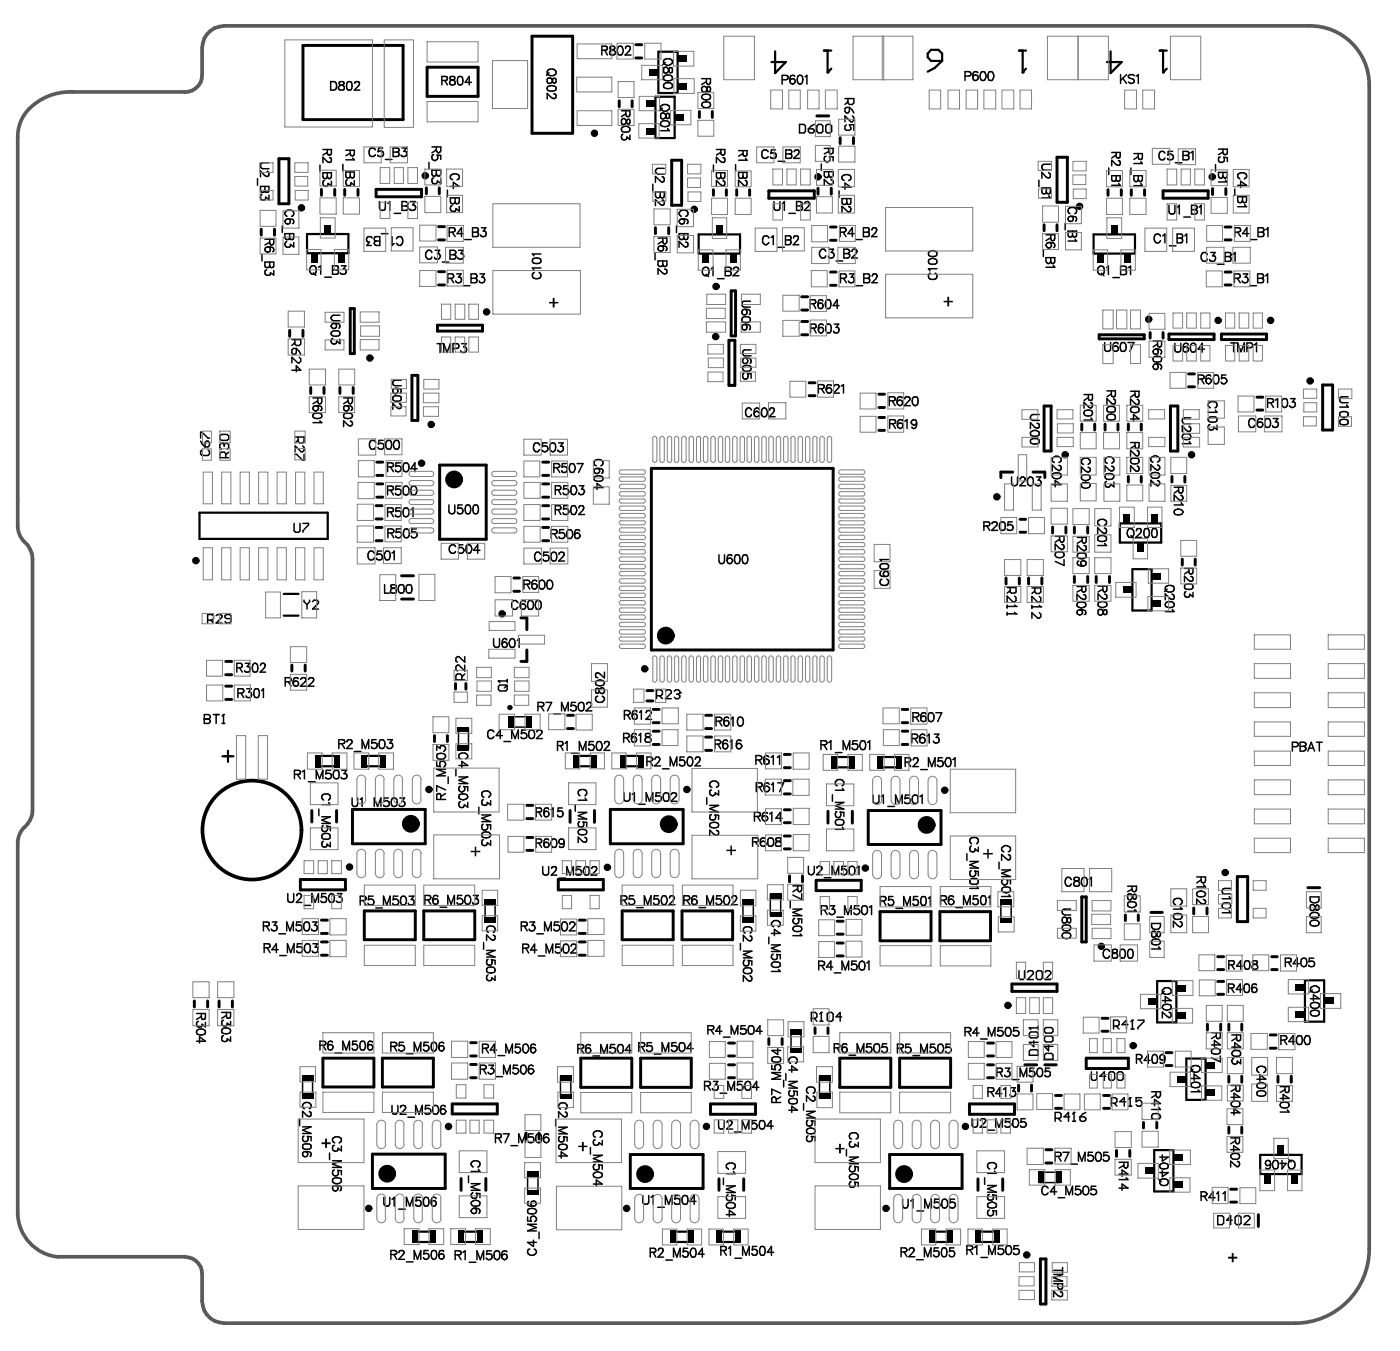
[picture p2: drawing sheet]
<svg xmlns="http://www.w3.org/2000/svg" width="160mm" height="155mm" viewBox="0 0 160 155" stroke-linecap="round" stroke-linejoin="round" font-family="sans-serif">
<path d="M21.1 10.5h-13.1a6.2 6.2 0 0 0-5.6 3.4l-.3 1.1-.1 .6v44.6a2.53 2.53 0 0 0 .8 1.7M156.6 9.6a6.8 6.8 0 0 0-6.8-6.6h-124.1a2.55 2.55 0 0 0-2.6 2.5v3.1a1.98 1.98 0 0 1-2 2M156.6 9.7v133.1M2.8 62a2.66 2.66 0 0 1 .9 2v28.7a2.66 2.66 0 0 1-.9 1.9M2.8 94.6a2.53 2.53 0 0 0-.8 1.8v42.4a5.1 5.1 0 0 0 4.7 5M6.7 143.7h14.4a2 2 0 0 1 2 2v3.1a2.55 2.55 0 0 0 2.6 2.5h122.5M156.6 142.8a8.5 8.5 0 0 1-8.4 8.5" fill="none" stroke="#5a5a5a" stroke-width=".42"/>
<g fill="none" stroke="#000" stroke-width=".25">
<path d="M75 11.1h2.2v4.7h-2.2zM75.3 5.9h2.2v4.7h-2.2zM88.7 5.9v2.5l1.2-1.3h-1.6M94.3 5.8h.8M94.7 8.3h.1M94.7 5.8v2.5M95.1 7.9l-.4 .4M106.5 5.7h.9l.4 .4v.9h-1.3l-.4-.5v-.4zM107.8 7l-.9 .8-.8 .4M116.6 5.8h.8M117 8.3h.1M117 5.8v2.5"/>
<path d="M117.4 7.9l-.4 .4M127.1 5.9v2.5l1.2-1.3h-1.7M132.7 5.8h.8M133.1 8.3h.1M133.1 5.8v2.5M133.5 7.9l-.4 .4M35.1 26.8h4.8v2.2h-4.8zM79.9 26.8h4.8v2.2h-4.8zM125.1 26.8h4.7v2.2h-4.7zM22.8 58.6h14.7v3h-14.7zM128.1 59.9h4.7v2.2h-4.7zM32.5 70.4h1.7"/>
<path d="M32.5 67.9h1.7M129.5 65.1h2.2v4.7h-2.2zM25.4 86.5h1.3M26.1 85.9v1.2M36.7 87.6h1.5M36.7 86.5h1.5M42 87.6h1.5M42 86.5h1.5M66.2 87.6h1.5M66.2 86.5h1.5M71.6 87.6h1.4M71.6 86.5h1.4"/>
<path d="M95.7 87.8h1.5M95.7 86.6h1.5M101.1 87.8h1.4M101.1 86.6h1.4M132.4 112.2h2.2v4.7h-2.2zM149.3 112.1h2.2v4.7h-2.2zM132 131.5h2.2v4.8h-2.2zM135.7 121.1h2.2v4.7h-2.2zM144.2 132.1h4.7v2.2h-4.7zM47.8 142h1.4M47.8 140.9h1.4M53.1 142h1.5"/>
<path d="M53.1 140.9h1.5M77.3 142h1.4M77.3 140.9h1.4M82.6 142h1.5M82.6 140.9h1.5M106.9 142h1.5M106.9 140.9h1.5M112.3 142h1.4M112.3 140.9h1.4"/>
</g>
<g fill="none" stroke="#000" stroke-width=".34">
<path d="M31.9 18.2h1.2v5.1h-1.2zM34.7 5.2h11.4v8.5h-11.4zM48.9 7.7h5.8v3.3h-5.8zM60.9 4.1h4.6v11.1h-4.6zM70.8 11.5v.7M72.3 11.5v.7M72.7 6.6h.7M72.7 5.1h.7M76.8 18.3h1.2v5.2h-1.2zM80 12.8v.6M81.5 12.8v.6M93.5 13.3h1.3"/>
<path d="M96.1 15.7v.7M97.6 15.7v.7M120.9 18h1.2v5.1h-1.2zM29.9 26.2v.7M31.4 26.2v.7M33.1 37.8v.7M34.7 37.8v.7M36.8 21.7v.6M38.3 21.7v.6M39.4 21.7v.6M40.1 35.3h.4v5.1h-.4zM41 21.7v.6"/>
<path d="M43 21.7h5.2v.8h-5.2zM48.8 21.5v.7M50 37.2h5.2v.7h-5.2zM50.2 27.4h.6M50.2 32.6h.6M50.2 31.1h.6M50.2 25.9h.6M50.3 21.5v.7M75 26v.7M76.5 26v.7M81.6 21.7v.6M83.1 21.7v.6"/>
<path d="M83.4 38.9h.7v5.2h-.7zM83.6 33.3h.6v5.1h-.6zM84.3 21.7v.6M85.8 21.7v.6M88 21.8h5.2v.9h-5.2zM91.7 36.8h.7M91.7 38.3h.7M91.7 35.5h.7M91.7 33.9h.7M93.6 21.5v.7M95 31.1h.6M95 26h.6"/>
<path d="M95 27.5h.6M95 32.6h.6M95.1 21.5v.7M119.4 25.7v.7M120.9 25.7v.7M125.7 38.3h5.2v.5h-5.2zM126.8 21.7v.6M128.3 21.7v.6M129.4 21.7v.6M130.9 21.7v.6M131.6 38v.7M133.1 21.8h5.1v.9h-5.1z"/>
<path d="M133.1 38v.7M133.7 38.2h5.2v.6h-5.2zM138.7 21.6v.6M139.7 38.2h5.2v.6h-5.2zM140.2 31.1h.6M140.2 27.4h.6M140.2 32.6h.6M140.2 26h.6M140.2 21.6v.6M35.5 44.3v.7M37.1 44.3v.7M38.9 44.3v.7"/>
<path d="M40.4 44.3v.7M43 57.8h.7M43 59.4h.7M43.1 56.9h.7M43.1 55.3h.7M43.1 54.4h.7M43.1 52.9h.7M47.1 42.9h.7v5.2h-.7zM50.3 53.2h5.3v8.5h-5.3zM62.1 57.8h.7M62.1 59.4h.7M62.1 56.9h.7"/>
<path d="M62.1 55.3h.7M62.1 54.4h.7M62.1 52.9h.7M74.5 53.6h20.8v20.7h-20.8zM92.6 43.8h.6M92.6 45.3h.6M100.6 46.6h.6M100.6 47.7h.6M100.6 49.2h.6M100.6 45.1h.6M115.9 54h-1.4v.6M116.7 59.4h.6"/>
<path d="M118.2 54h1.3v.6M119.4 46.4h.8v5.2h-.8zM123.8 48.5v.7M125.2 48.5v.7M126.4 48.5v.7M127.9 48.5v.7M129.1 48.5v.7M129.1 54.5v.6M130.6 48.5v.7M130.6 54.5v.6M133.9 46.4h.8v5.2h-.8zM134.1 54.5v.6"/>
<path d="M135.5 54.5v.6M136 44.2h.6M136 42.8h.6M143.8 46.9h.7M143.8 45.4h.7M151.3 44h1.2v5.2h-1.2zM25.8 75.6h.7M25.8 78.5h.7M25.8 77.2h.7M25.8 80h.7M33.4 76.1v.6M34.9 76.1v.6"/>
<path d="M43 60.3h.7M43 61.8h.7M45.9 68.5h1.4M45.9 65.9h1.4M52.1 78.2v.6M53.3 78.2v.6M58.8 67.6h.6M58.8 66.1h.6M59.6 70.7h.7v1.3M60.3 74.3v1.3h-.7M62.1 60.3h.7M62.1 61.8h.7"/>
<path d="M74 79h.7M115.1 66.1v.7M116.6 66.1v.7M116.7 60.9h.6M117.7 66.1v.7M119.2 66.1v.7M120.4 60.3v.7M121.9 60.3v.7M122.9 60.3v.7M122.9 65.9v.7M124.4 60.3v.7M124.4 65.9v.7"/>
<path d="M125.4 65.9v.7M126.9 65.9v.7M135.3 64v.6M136.7 64v.6M35.7 92.7v1.3M38.5 92.7v1.3M40.3 92.6h8.3v3.9h-8.3zM49.7 84.1v.7M51.2 84.1v.7M60.3 97.3h.6M60.3 95.8h.6M60.3 92.1h.6"/>
<path d="M60.3 93.6h.6M64.9 81.8h.7M64.9 83.3h.7M65.2 92.7v1.4M68 92.7v1.4M69.8 92.6h8.4v3.9h-8.4zM74 80.2h.7M74.7 83.6h.7M74.7 85.1h.7M74.7 81.1h.7M74.7 82.7h.7M80.7 81.8h.7"/>
<path d="M80.7 83.3h.7M80.7 84.3h.7M80.7 85.8h.7M89.7 97.1h.7M89.7 95.6h.7M89.7 94.1h.7M89.7 92.6h.7M89.7 90.8h.7M89.7 87.8h.7M89.7 89.3h.7M89.7 86.3h.7M94.7 92.8v1.3"/>
<path d="M97.5 92.8v1.3M99.3 92.7h8.4v3.9h-8.4zM103.2 83.6h.6M103.2 85.1h.6M103.2 81.1h.6M103.2 82.7h.6M22.2 114.5v.7M23.8 114.5v.7M25.1 114.5v.7M26.6 114.5v.7M34.4 100.6h5.1v1.2h-5.1zM36.8 107.7h.6"/>
<path d="M36.8 109.2h.6M36.8 105.2h.6M36.8 106.8h.6M41.7 104.2h5.8v3.3h-5.8zM48.5 104.2h5.8v3.3h-5.8zM53.8 119.3h.7M63.9 100.6h5.1v1.2h-5.1zM66.3 107.7h.7M66.3 109.2h.7M66.3 105.2h.7M66.3 106.8h.7M71.2 104.2h5.8v3.3h-5.8z"/>
<path d="M78 104.2h5.8v3.3h-5.8zM83.3 119.3h.7M88 118.8v.7M89.5 118.8v.7M90.3 100.2v.6M91.8 100.2v.6M93.2 117.6v.6M93.4 100.7h5.1v1.2h-5.1zM94.7 117.6v.6M95.8 107.9h.7M95.8 109.3h.7M95.8 105.4h.7"/>
<path d="M95.8 106.8h.7M100.7 104.3h5.8v3.3h-5.8zM107.5 104.3h5.8v3.3h-5.8zM113 119.3h.7M115.8 112.5h5.1v.9h-5.1zM123.8 102.6h.5v5.1h-.5zM126.1 117.9h.7M126.1 116.5h.7M128.7 104.6v.7M130.2 104.6v.7M131.7 104.4h1.3M136.6 103.8v.7"/>
<path d="M138.1 103.8v.7M138.1 117.1v.7M139.3 112.2h.7M139.3 110.9h.7M139.3 109.4h.7M139.3 113.7h.7M139.6 117.1v.7M140.6 117.1v.7M141.6 100.3h1.1v5.1h-1.1zM142.1 117.1v.7M145.3 118.4h.7M145.3 119.9h.7"/>
<path d="M145.5 110.9h.6M145.5 109.4h.6M149.6 101.5h1.4M36.9 121h5.9v3.3h-5.9zM42.6 132h8.3v3.9h-8.3zM43.7 121h5.9v3.3h-5.9zM51.7 126.3h5.2v1.1h-5.2zM52.7 134.8v1.3M53.8 123.3h.7M53.8 120.8h.7M53.8 121.7h.7M55.6 134.8v1.3"/>
<path d="M60.2 129.6v.7M61.7 129.6v.7M66.4 121h5.9v3.4h-5.9zM72.1 132h8.3v3.9h-8.3zM73.3 121h5.8v3.4h-5.8zM81.3 126.3h5.1v1.1h-5.1zM82.3 134.8v1.3M83.3 121.8h.7M83.3 123.3h.7M83.3 120.8h.7M85.1 134.8v1.3M96.1 121h5.8v3.4h-5.8z"/>
<path d="M101.8 132h8.3v3.9h-8.3zM102.9 121h5.9v3.4h-5.9zM110.9 126.3h5.2v1.1h-5.2zM111.9 134.8v1.3M113 121.8h.7M113 123.3h.7M113 120.8h.7M114.7 134.8v1.3M116.5 124.1v.7M117.2 121.8h1.4M118 124.1v.7M119.5 121.8h1.3"/>
<path d="M119.7 131.5h.6M119.7 133h.6M120.8 126.8h.6M120.8 125.3h.6M124.3 121h4.8v1.2h-4.8zM126.3 126.8h.6M126.3 125.3h.6M127.7 131.6v.7M129.3 131.6v.7M130.8 128.4v.6M132.3 128.4v.6M133.4 121.9h.7"/>
<path d="M133.4 120.4h.7M140.6 123.1v.7M140.6 128.9v.7M140.8 136h.7M140.8 137.5h.7M142.1 123.1v.7M142.1 128.9v.7M144 138.9v1.4M146.2 123.1v.7M147.7 123.1v.7M119 144h.7v5.1h-.7z"/>
</g>
<g fill="none" stroke="#000" stroke-width=".17">
<path d="M30.6 19.6a.3 .3 0 0 1 .2 .3 .3 .3 0 0 1-.3 .3l-.7-.7v.7M30.8 18.6h-.7a.35 .35 0 0 0-.3 .4 .35 .35 0 0 0 .3 .3h.7M36.6 18.9v.7M36.9 19.8h1v.5l-.2 .1-.3-.2-.1 .2h-.2l-.2-.2zM36.9 17.1h1l-.1 .6h-.1l-.2-.1-.1-.5M37.4 19.8v.4M37.4 17.4l-.5 .3M37.7 18l.2 .2v.2l-.2 .2-.3-.1-.5-.5v.6M37.8 9.3h.4a.51 .51 0 0 1 .3 .5 .51 .51 0 0 1-.3 .5h-.4zM38.8 9.4v.3l.5 .1a.29 .29 0 0 1 0 .5 .38 .38 0 0 1-.6-.3l.2-.2a.42 .42 0 0 0 .5-.3 .37 .37 0 0 0-.6-.1zM39.2 18.8v.7M39.6 17.2h.9l-.1 .6h-.1l-.2-.1v-.5"/>
<path d="M39.6 19.7h.9v.6l-.1 .1-.2-.1-.1-.2-.1 .2h-.4zM39.8 9.4a.32 .32 0 0 1 .4 .1v.6a.3 .3 0 0 1-.2 .2 .3 .3 0 0 1-.3-.2l-.1-.3zM40.1 19.7v.4M40.1 17.5l-.5 .3M40.4 18.1l.1 .2h-.9M40.6 9.5l.1-.2h.3l.1 .2-.1 .3-.5 .5h.7M42.9 17.1a.41 .41 0 0 0-.5-.1 .41 .41 0 0 0-.2 .5 .38 .38 0 0 0 .3 .4 .38 .38 0 0 0 .4-.2M43.8 16.9h-.5l-.1 .5a.36 .36 0 0 1 .6-.1 .36 .36 0 0 1-.1 .6 .36 .36 0 0 1-.5-.2M44.1 18.2h.7M45 16.9l.6 .1v.3l-.2 .1 .2 .2v.3h-.6zM45 17.4h.4M46 16.9h.5l-.3 .4a.3 .3 0 0 1 .3 .3 .3 .3 0 0 1-.3 .3h-.2l-.1-.2"/>
<path d="M49.1 18.6v.7M49.4 19.5h1v.5l-.2 .1h-.2l-.1-.2v.1a.25 .25 0 0 1-.3 .1 .25 .25 0 0 1-.2-.2zM49.4 16.8h1v.4l-.2 .3-.3-.3v-.4M49.6 17.7a.35 .35 0 0 0-.2 .4 .35 .35 0 0 0 .4 .3l.3-.3-.1-.4 .4 .1v.4M49.9 19.5v.4M49.9 17.1l-.5 .4M50.6 9.2h.5l.1-.2-.1-.2-.5-.1v1M50.9 9.2l.3 .5M51.5 8.8v.2a.42 .42 0 0 0 .4 .2l.2 .2-.1 .3h-.4l-.2-.2a.45 .45 0 0 1 .6-.4v-.2a.37 .37 0 0 0-.5-.1zM52.5 8.8a.32 .32 0 0 1 .4 .1v.6a.3 .3 0 0 1-.3 .2 .3 .3 0 0 1-.2-.2l-.1-.3zM53.9 9.4h-.7l.5-.7v1M62.6 9h.1a.44 .44 0 0 1 .4 0 .44 .44 0 0 1 .2 .5h.3v-.5h-.3l-.2 .4a.28 .28 0 0 1-.3 .1 .28 .28 0 0 1-.2-.2z"/>
<path d="M62.6 9.9l.4-.1a.45 .45 0 0 1 .6 .4 .63 .63 0 0 1-1 0zM62.7 8a.51 .51 0 0 1 .6-.1 .51 .51 0 0 1 .3 .6l-.2 .1a.58 .58 0 0 1-.8-.2zM62.8 8.3l-.3 .3M63.4 10.7l.2 .2v.3l-.2 .1-.3-.2-.5-.4v.6M68.9 5.7h.5l.1-.1-.1-.2-.5-.1v1M69.2 5.7l.3 .6M69.8 5.3v.2l.1 .2a.39 .39 0 0 1 .4 .1 .39 .39 0 0 1 0 .4l-.3 .1a.3 .3 0 0 1-.3-.3 .3 .3 0 0 1 .2-.3l.4-.1v-.2l-.1-.1zM70.8 5.3h.1a.52 .52 0 0 1 .4 .5 .52 .52 0 0 1-.4 .5 .55 .55 0 0 1-.2-.8zM71.1 12.7h1l-.1 .6h-.2h-.2v-.6M71.1 13.7l.2-.1a.59 .59 0 0 1 .5 .5l.1 .1a.37 .37 0 0 0 .1-.5h-.2l-.2 .2a.3 .3 0 0 1-.1 .3 .3 .3 0 0 1-.3 0l-.1-.2zM71.1 14.6a.55 .55 0 0 1 1 .2l-.2 .3h-.6a.34 .34 0 0 1-.2-.5zM71.3 15.3a.35 .35 0 0 0-.1 .6 .35 .35 0 0 0 .5-.2l.4 .3v-.5"/>
<path d="M71.6 5.5l.1-.2h.3l.1 .2-.1 .3-.5 .5h.7M71.6 13l-.5 .3M75.6 13h.1a.39 .39 0 0 1 .4 0 .39 .39 0 0 1 .1 .4v.1l.2 .1a.31 .31 0 0 0 .2-.4 .31 .31 0 0 0-.3-.2h-.1l-.1 .5-.2 .1-.3-.1zM75.6 12.1a.64 .64 0 0 1 1 .1 .49 .49 0 0 1-.5 .5 .49 .49 0 0 1-.5-.6zM75.6 14a.62 .62 0 0 1 1 .1v.1a.55 .55 0 0 1-.8 .2 .32 .32 0 0 1-.2-.4zM75.8 12.4l-.3 .3M76 6.9a.54 .54 0 0 1 .5-.2 .54 .54 0 0 1 .4 .5 .53 .53 0 0 1-.6 .3 .53 .53 0 0 1-.4-.5zM76 7.8l.1-.1h.2l.3 .6h.2a.31 .31 0 0 0 .1-.3 .31 .31 0 0 0-.2-.3l-.5 .7-.2-.1zM76 8.7a.62 .62 0 0 1 .9 .2v.1a.55 .55 0 0 1-.8 .2 .32 .32 0 0 1-.1-.5zM76 9.6a.62 .62 0 0 1 .9 .2 .55 .55 0 0 1-.8 .3 .32 .32 0 0 1-.1-.5zM76 19.3h-.7l-.3 .2 .1 .3 .2 .1h.7M76.1 7.1l-.3 .3"/>
<path d="M76.4 14.7l.2 .2h-1M80.3 9h1v.4l-.2 .3-.2-.2-.1-.5M80.3 10.9l.4-.1h.4a.31 .31 0 0 1 .2 .3 .31 .31 0 0 1-.2 .3 .55 .55 0 0 1-.8-.3zM80.3 11.8l.4-.1h.4a.31 .31 0 0 1 .2 .3 .31 .31 0 0 1-.2 .2 .55 .55 0 0 1-.8-.3zM80.4 9.9h.3l.2 .5 .3 .1a.37 .37 0 0 0 0-.5l-.2-.1-.1 .2a.43 .43 0 0 1-.4 .5 .38 .38 0 0 1-.1-.7zM80.8 9.3l-.5 .4M81.6 18.9v.7M82 19.8h.9v.5l-.2 .1-.2-.2-.2 .2h-.2l-.1-.2zM82 17.1h.9l-.1 .6h-.1l-.2-.1v-.5M82.5 19.8v.4M82.5 17.4l-.5 .3M82.7 18l.2 .2v.2l-.1 .2-.4-.1-.4-.5v.6"/>
<path d="M84.2 18.8v.8M84.5 17.2h1l-.1 .6-.2 .1-.2-.1v-.6M84.5 19.7h1l-.1 .6-.1 .1h-.2l-.1-.3-.1 .3h-.3zM85 19.7v.4M85 17.6l-.5 .3M85.3 18.1l.2 .2h-1M87.9 17.4a.41 .41 0 0 0-.6-.2 .41 .41 0 0 0-.1 .5 .38 .38 0 0 0 .2 .4 .38 .38 0 0 0 .5-.2M88.7 17.1h-.4l-.1 .5a.36 .36 0 0 1 .5-.1 .36 .36 0 0 1 0 .6 .36 .36 0 0 1-.6-.2M89 18.5h.8M89.5 9.1l.6-.1v-.3l-.6-.1v1M89.9 17.1l.6 .1v.3l-.2 .1 .3 .2-.1 .3h-.6zM89.9 17.6h.4"/>
<path d="M90.9 17.4l.1-.3h.3l.1 .2-.1 .3-.5 .5h.7M90.9 8.7a.34 .34 0 0 0-.5 .1v.5M91.3 8.7a.32 .32 0 0 1 .5 .1v.2a.45 .45 0 0 1-.3 .6 .72 .72 0 0 1-.2-.9zM91.5 14.2h.5l.1 .2v.6l-.1 .2h-.5zM92.1 8.8l.2-.2v1M92.5 14.7h.5l.2 .2v.1l-.2 .2h-.4l-.1-.2zM93.2 14.2l-.4 .2-.3 .3M93.5 14.4l.1-.2h.4l.1 .2v.6l-.1 .2h-.4l-.1-.2zM94 18.7v.8M94.3 17h1v.5l-.2 .1-.2-.1-.1-.1v-.4M94.3 19.6h1v.6l-.3 .1-.2-.2-.2 .2h-.1l-.2-.2zM94.5 14.4l.1-.2h.4l.1 .2v.6l-.1 .2h-.4l-.1-.2z"/>
<path d="M94.5 17.9a.35 .35 0 0 0-.2 .4 .35 .35 0 0 0 .4 .2l.3-.3-.1-.3h.4v.5M94.8 19.6v.5M94.8 17.3l-.5 .3M96.7 12.4l.1-.1h.4v.5l-.2 .1h-.2l-.1-.1zM96.7 11.3h1v.5l-.2 .1h-.3l-.2-.1v-.5M96.8 14.3l-.1 .1v.4l.1 .1h.4l.1-.1-.1-.5h.5v.6M97 11.6l-.3 .3M97.2 12.3l.3 .3 .2 .3M97.5 13.3l.2 .1v.4l-.2 .1h-.2l-.6-.6v.6M110.4 8.7h.5a.25 .25 0 0 0 .2-.3 .25 .25 0 0 0-.3-.2h-.4v1M111.9 8.3l-.1-.1a.32 .32 0 0 0-.5 .2v.5M112.3 8.2h.1a.52 .52 0 0 1 .4 .5 .52 .52 0 0 1-.4 .5 .55 .55 0 0 1-.2-.8z"/>
<path d="M113.1 8.2h.2a.52 .52 0 0 1 .4 .5 .52 .52 0 0 1-.4 .5 .55 .55 0 0 1-.2-.8zM120 19.8a.3 .3 0 0 1 .2 .3 .3 .3 0 0 1-.3 .3l-.2-.2-.5-.5v.7M120.2 18.8h-.8a.35 .35 0 0 0-.2 .3 .35 .35 0 0 0 .2 .4h.8M126.8 19.2v.8M127.2 17.4h1l-.1 .6-.2 .1-.2-.1v-.6M127.7 17.7l-.5 .4M127.9 18.4l.3 .1v.2l-.2 .2-.4-.1-.4-.5v.7M128.2 8.5v1M128.4 9l.5 .5M128.9 8.5l-.7 .7M129.4 19.2v.8M129.7 17.6h1v.4l-.1 .2h-.2h-.1l-.1-.6"/>
<path d="M129.8 8.7l-.1-.1a.4 .4 0 0 0-.6 .2l.6 .3 .1 .1v.2l-.3 .1h-.2l-.2-.1M130 8.7l.2-.2v1M130.2 17.9l-.5 .3M130.5 18.5l.2 .2h-1M133.3 17.5l-.1-.1a.4 .4 0 0 0-.5 0 .4 .4 0 0 0-.1 .5l.1 .3 .1 .1h.3l.2-.2M134.2 17.3h-.6v.4l.3-.1 .3 .2a.36 .36 0 0 1-.2 .5 .36 .36 0 0 1-.4-.2M134.4 18.6h.8M135.3 17.3l.7 .1v.3l-.2 .1 .2 .1-.1 .3-.6 .1zM135.3 17.8h.5M136.2 17.5l.3-.2v1M139.1 18.8v.8M139.4 17.1h1v.5l-.2 .1-.2-.1-.1-.1v-.4"/>
<path d="M139.4 19.7h1v.6l-.3 .1-.2-.3-.2 .3h-.1l-.2-.3zM139.6 17.9a.34 .34 0 0 0-.1 .5 .34 .34 0 0 0 .5 .1 .34 .34 0 0 0 0-.5h.4v.5M139.9 19.7v.4M139.9 17.4l-.5 .3M29.5 20.4v.8M29.8 21.3h1v.5l-.1 .2h-.2l-.2-.2a.26 .26 0 0 1-.2 .2 .26 .26 0 0 1-.3-.2zM30 22.2a.35 .35 0 0 0-.2 .6 .35 .35 0 0 0 .6-.1v-.2l.4 .3v-.5M30 29.1v.7M30.3 21.3v.5M30.3 30h1v.5l-.3 .1-.1-.2-.3 .2-.3-.1zM30.3 27.4h1v.4l-.2 .2-.2-.1v-.5M30.5 30.9a.32 .32 0 0 0-.1 .5 .32 .32 0 0 0 .5-.2l.4 .3v-.6"/>
<path d="M30.6 28.2a.49 .49 0 0 1 .7 .4l-.1 .2M30.9 30v.4M30.9 27.7l-.6 .3M32.3 25.8v.8M32.6 26.7h1v.6l-.3 .1-.2-.2a.28 .28 0 0 1-.2 .2 .28 .28 0 0 1-.3-.2zM32.8 27.6a.35 .35 0 0 0-.1 .6 .35 .35 0 0 0 .5-.1v-.2l.4 .3v-.5M32.8 24.7a.37 .37 0 0 1-.2-.4 .37 .37 0 0 1 .4-.3l.5 .1a.36 .36 0 0 1 .1 .4 .36 .36 0 0 1-.3 .2M32.9 25a.45 .45 0 0 1 .7 .4l-.1 .2M33.1 26.7v.5M33.4 38.8h1v.5l-.2 .2h-.3l-.2-.2v-.5M33.7 39.2l-.3 .3M33.9 39.9l.3 .3 .2 .3"/>
<path d="M35.5 30.5a.4 .4 0 0 1 .6 0 .4 .4 0 0 1 .1 .5l-.2 .3-.3 .1a.54 .54 0 0 1-.2-.9zM35.8 31.2l.3 .3M36.4 30.6l.3-.2v1M37.1 20.6a.33 .33 0 0 0-.1 .6 .33 .33 0 0 0 .5-.1v-.1l.4 .2v-.5M37.2 31.7h.7M38 38l.3-.2 .4 .1a.3 .3 0 0 1 .2 .2 .3 .3 0 0 1-.2 .3l-.2 .1a.45 .45 0 0 1-.6-.4zM38 30.4l.7 .1v.3l-.2 .1 .2 .1-.1 .3-.6 .1zM38 30.9h.5M38.1 38.7a.32 .32 0 0 0-.2 .4 .32 .32 0 0 0 .3 .2 .32 .32 0 0 0 .3-.3l.4 .3v-.5M38.2 37a.45 .45 0 0 1 .7 .4l-.1 .1M38.9 36.1h-.9a.31 .31 0 0 0-.1 .3 .31 .31 0 0 0 .3 .3h.7M39.1 30.4h.5l-.3 .4a.3 .3 0 0 1 .3 .2 .3 .3 0 0 1-.3 .4l-.2-.1-.2-.1"/>
<path d="M39.7 20.6a.33 .33 0 0 0-.1 .5 .33 .33 0 0 0 .6-.1v-.1l.3 .3v-.6M42.6 27.2a.33 .33 0 0 0-.6 0 .33 .33 0 0 0 .3 .5l-.3 .4h.5M42.9 27.1h.6v1h-.5l-.1-.2-.1-.1 .2-.2-.2-.2zM43 27.6h.5M43.4 23.1v.7a.34 .34 0 0 0 .3 .3 .34 .34 0 0 0 .4-.3v-.7M43.6 26.7h.8M44.4 23.3l.2-.2v1M44.8 27.1v1l.3-.2M45.1 24.4h.8M45.4 27.3a.36 .36 0 0 1 .2-.2 .36 .36 0 0 1 .4 .1 .54 .54 0 0 1-.4 .9l-.2-.3M46 23.1h.4l.2 .1v.2l-.2 .2h.2v.4l-.6 .1zM46 23.6h.4"/>
<path d="M47 23.1h.5l-.3 .3a.35 .35 0 0 1 .3 .6 .35 .35 0 0 1-.6-.1M49.4 28.9l-.1-.2a.48 .48 0 0 0-.6 .4 .48 .48 0 0 0 .6 .5l.1-.2M49.6 20.4a.34 .34 0 0 0-.2 .3 .34 .34 0 0 0 .3 .3 .34 .34 0 0 0 .3-.3l.4 .3v-.6M49.8 28.6h.5l-.3 .4a.32 .32 0 0 1 .3 .2 .32 .32 0 0 1-.1 .4h-.4l-.1-.2M50 39.3h.7M50.3 39.3v1M50.6 30h.8M51.2 21.7v.8M51.2 31.8h.5l.1-.1 .1-.1-.1-.2-.6-.1v1M51.4 26.6l.6-.1 .1-.2-.1-.2-.6-.1v1.1M51.5 28.6h.4l.2 .2v.2l-.2 .1 .1 .1a.25 .25 0 0 1 .2 .3 .25 .25 0 0 1-.3 .1h-.4zM51.5 29.1h.4"/>
<path d="M51.5 22.6h1v.6l-.3 .1-.1-.2-.1 .1-.1 .1-.3-.1zM51.5 21.3h1l-.6-.4v.7M51.6 31.8l.3 .5M51.7 23.5a.34 .34 0 0 0-.1 .6 .34 .34 0 0 0 .6-.1v-.1l.3 .2v-.5M51.7 26.6l.4 .5M51.8 20.6l-.2-.2a.5 .5 0 0 1 .2-.5 .5 .5 0 0 1 .6 .1l.1 .1v.3l-.2 .2M51.8 39.9l.6-.1 .1-.2-.1-.3h-.6v1M52.1 22.6v.5M52.2 31.3h.5l-.2 .4a.34 .34 0 0 1 .3 .3 .34 .34 0 0 1-.3 .4 .34 .34 0 0 1-.4-.3M52.5 28.6h.5l-.3 .4a.34 .34 0 0 1 .3 .3 .34 .34 0 0 1-.2 .4 .34 .34 0 0 1-.4-.3M52.8 39.3h.5l-.3 .4a.34 .34 0 0 1 .4 .3 .34 .34 0 0 1-.3 .4 .34 .34 0 0 1-.4-.3M53 26.7h-.7l.5-.7v1.1"/>
<path d="M53 32.7h.8M53.2 27.4h.7M53.9 31.3l.6 .1 .1 .2-.2 .2 .2 .2a.25 .25 0 0 1-.2 .3h-.5zM53.9 31.8h.5M54.1 26l.6 .1v.2l-.2 .3 .2 .1a.25 .25 0 0 1-.2 .4h-.4zM54.1 26.6h.4M54.9 31.3h.5l-.3 .4a.33 .33 0 0 1 .4 .3 .33 .33 0 0 1-.3 .4 .33 .33 0 0 1-.4-.3M55.1 26h.5l-.3 .4a.34 .34 0 0 1 .3 .3 .34 .34 0 0 1-.3 .4 .34 .34 0 0 1-.4-.2M60.9 29.6l.4-.1 .4 .1a.3 .3 0 0 1 .2 .2 .3 .3 0 0 1-.2 .3h-.6a.32 .32 0 0 1-.2-.5zM61.1 31.2a.41 .41 0 0 0-.2 .5 .41 .41 0 0 0 .6 .2 .38 .38 0 0 0 .4-.3 .38 .38 0 0 0-.2-.4M61.9 30.7h-1l.2 .2M61.9 29h-1l.2 .3"/>
<path d="M74.7 21.1v.7M74.9 29v.7M75 22h1v.5l-.3 .1-.2-.2-.1 .2h-.3l-.1-.2zM75.3 27.2h1v.5l-.2 .2-.2-.1-.1-.6M75.3 29.8h1l-.1 .6-.2 .1-.2-.2-.2 .2-.3-.1zM75.5 22v.4M75.6 28.1a.49 .49 0 0 1 .7 .4l-.1 .2M75.7 20.2h.1a.33 .33 0 0 1 0 .6h-.2l-.6-.6v.7M75.7 22.9h.1a.33 .33 0 0 1 0 .6l-.2-.1-.6-.6v.7M75.8 29.8v.5M75.8 27.6l-.5 .3M76 30.8l.3 .1-.1 .4h-.3l-.6-.6v.7"/>
<path d="M77.4 25.8v.8M77.7 26.7h1v.6l-.3 .1-.2-.2-.2 .2h-.2l-.1-.2zM77.9 24.7a.37 .37 0 0 1-.2-.4 .37 .37 0 0 1 .4-.3l.5 .1a.36 .36 0 0 1 .1 .4 .36 .36 0 0 1-.3 .2M78 25a.49 .49 0 0 1 .7 .4l-.1 .2M78.2 26.7v.5M78.4 27.7l.3 .2v.3h-.2l-.3-.1-.5-.5v.7M80.4 30.8a.41 .41 0 0 1 .5-.2 .41 .41 0 0 1 .2 .6l-.1 .2-.1 .1a.49 .49 0 0 1-.5-.2 .49 .49 0 0 1 0-.5zM80.8 31.4l.3 .2M81.4 30.7l.2-.1v.9M82.1 31.9h.7M82.7 20.7l.2 .2v.2l-.1 .1-.4-.1-.4-.5v.7M83 30.6l.6 .1v.2l-.2 .1 .2 .2v.3h-.6z"/>
<path d="M83 31h.4M83.9 30.8a.3 .3 0 0 1 .3-.2 .3 .3 0 0 1 .3 .2l-.1 .3-.5 .4h.6M84.9 36.4a.58 .58 0 0 1 .9 .1v.3l-.1 .1h-.7a.34 .34 0 0 1-.1-.5zM85.2 35.4h.5a.33 .33 0 0 1 0 .6M85.2 37.1l.5 .1a.33 .33 0 0 1 0 .5M85.3 20.6a.29 .29 0 0 1 .2 .4 .29 .29 0 0 1-.4 .2l-.6-.6v.7M85.8 34.4h-.7a.35 .35 0 0 0-.2 .4 .35 .35 0 0 0 .2 .3h.7M88 27.2a.36 .36 0 0 0-.3-.2 .36 .36 0 0 0-.4 .1 .54 .54 0 0 0 .4 .9l.3-.3M88.2 27.1l.3-.1v1M88.5 23.1v.7a.34 .34 0 0 0 .4 .3 .34 .34 0 0 0 .3-.3v-.7M89 28.3h.7M89.5 23.3l.2-.2v1"/>
<path d="M89.9 27l.6 .1v.2l-.2 .1a.28 .28 0 0 1 .2 .3 .28 .28 0 0 1-.2 .3h-.4zM89.9 27.4h.4M90.2 24.4h.8M90.8 27.2l.2-.2 .3 .1v.3l-.6 .6h.7M91.1 23.1h.4l.3 .1v.2l-.3 .2h.3v.4l-.7 .1zM91.1 23.6h.4M92.1 23.3l.2-.2h.1l.2 .2-.1 .3-.5 .5h.7M92.7 34.7h.5l.1-.1v-.2l-.6-.1v1M92.7 37.5h.6l.1-.1-.1-.2-.6-.1v1M93 34.7l.3 .6M93.1 37.5l.3 .6M94.1 34.4a.27 .27 0 0 0-.4-.1l-.1 .7"/>
<path d="M94.2 37.2a.3 .3 0 0 0-.5-.1l-.1 .6M94.5 28.8l-.2-.3a.48 .48 0 0 0-.6 .5 .48 .48 0 0 0 .6 .5l.2-.2M94.6 34.3h.2a.62 .62 0 0 1 0 1h-.1a.7 .7 0 0 1-.1-1zM94.6 37.1h.2a.62 .62 0 0 1 0 1h-.1a.7 .7 0 0 1-.1-1zM94.8 28.5h.6l-.3 .4a.32 .32 0 0 1 .3 .2 .32 .32 0 0 1-.1 .4h-.5v-.2M95.1 20.6l.2 .1v.3l-.2 .1-.3-.1-.5-.5v.7M95.4 37.1h.5l-.3 .3a.32 .32 0 0 1 .4 .3 .32 .32 0 0 1-.3 .4 .32 .32 0 0 1-.3-.2M95.6 29.8h.8M96 21.8v.8M96 35h-.7l.5-.7v1M96.1 26.6h.5l.1-.1 .1-.2-.1-.2-.6-.1v1.1M96.2 31.8h.4l.1-.1 .1-.1-.1-.2-.5-.1v1"/>
<path d="M96.3 22.7h1v.6l-.3 .1-.1-.3-.1 .2-.1 .1-.3-.1zM96.3 21.4h1l-.6-.5v.8M96.5 26.6l.3 .5M96.5 31.8l.3 .5M96.5 28.5h.5l.2 .2-.2 .3 .2 .2-.1 .3h-.6zM96.5 29h.5M96.6 20.6l-.2-.1a.5 .5 0 0 1 .2-.5 .5 .5 0 0 1 .6 .1l.1 .1v.2l-.2 .2M96.9 22.7v.4M97.1 23.6a.31 .31 0 0 1 .3 .3 .31 .31 0 0 1-.3 .3h-.1l-.7-.6v.7M97.2 31.3h.5l-.3 .4a.34 .34 0 0 1 .3 .3 .34 .34 0 0 1-.3 .4 .34 .34 0 0 1-.4-.3M97.5 28.8l.1-.3h.1h.2l.2 .2-.2 .3-.5 .5h.7M97.7 26.7h-.7l.5-.7v1.1"/>
<path d="M97.9 27.4h.8M97.9 32.7h.8M98.8 26l.6 .1 .1 .2-.3 .3 .3 .1a.25 .25 0 0 1-.3 .4h-.4zM98.8 26.6h.4M98.8 31.3l.6 .1 .1 .2-.2 .2 .2 .2a.25 .25 0 0 1-.2 .3h-.5zM98.8 31.8h.5M99.7 26.3l.2-.3 .3 .1 .1 .2-.1 .3-.5 .5h.6M99.8 31.6l.2-.3 .3 .1v.1l-.1 .4-.5 .4h.7M106.3 28.8a.55 .55 0 0 1 .9 .2l-.2 .3h-.6a.34 .34 0 0 1-.1-.5zM106.3 29.7a.55 .55 0 0 1 .9 .2l-.2 .3h-.6a.34 .34 0 0 1-.1-.5zM106.4 31.2a.41 .41 0 0 0-.1 .6 .41 .41 0 0 0 .5 .2 .38 .38 0 0 0 .4-.3 .38 .38 0 0 0-.2-.5M107.2 30.7h-1l.2 .3"/>
<path d="M118.9 20.6v.8M119.2 21.5h1l-.1 .6-.1 .1-.2-.1-.1-.2-.1 .2h-.3zM119.4 28.6v.7M119.7 26.9h1l-.1 .6h-.3l-.1-.6M119.7 29.5h1l-.1 .5-.2 .1-.2-.2-.1 .2h-.2l-.2-.2zM119.7 21.5v.4M119.7 27.9a.31 .31 0 0 1 .5-.1 .31 .31 0 0 1 0 .4 .31 .31 0 0 1-.4 .1l-.1-.2zM120 22.4l.2 .2h-1M120 27.7a.45 .45 0 0 1 .7 .4l-.2 .2M120.2 29.5v.4M120.2 27.2l-.5 .3M120.5 30.4l.2 .2h-1"/>
<path d="M121.9 25.5v.8M122.2 26.4h1v.5l-.1 .2h-.2l-.2-.2a.26 .26 0 0 1-.3 .2 .26 .26 0 0 1-.2-.2zM122.4 24.4a.41 .41 0 0 1-.2-.5 .41 .41 0 0 1 .6-.2 .38 .38 0 0 1 .4 .3 .38 .38 0 0 1-.2 .4M122.5 24.7a.45 .45 0 0 1 .7 .4l-.2 .2M122.7 26.4v.5M123 27.4l.2 .2h-1M125.6 30.7a.41 .41 0 0 1 .6-.2 .41 .41 0 0 1 .1 .5v.2a.33 .33 0 0 1-.5 .2 .59 .59 0 0 1-.2-.7zM126 31.2l.3 .3M126.4 39.2v.9l.3 .1a.34 .34 0 0 0 .4-.3v-.7M126.6 30.6l.2-.2v1M127.2 20.1h1l-.1 .5-.2 .1-.2-.2-.2 .2h-.2zM127.3 31.7h.8"/>
<path d="M127.7 20.1v.4M127.9 39.3a.29 .29 0 0 0-.4-.1l-.2 .2v.5M128 21l.2 .2h-1M128.2 30.4l.6 .1v.3l-.2 .1 .3 .2-.1 .3h-.6zM128.2 30.9h.4M128.3 39.2a.41 .41 0 0 1 .5 .1 .41 .41 0 0 1 0 .5v.2a.35 .35 0 0 1-.5 .1l-.1-.3zM129 39.2h.7l-.4 1M129.1 30.6l.2-.2v1M129.7 20.1h1l-.1 .5-.2 .2-.2-.3-.1 .3h-.2l-.2-.3zM130.2 20.1v.4M130.5 21l.2 .2h-1M131.9 39h1l-.1 .6-.2 .1-.1-.1-.1-.6"/>
<path d="M132.3 39.9a.48 .48 0 0 1 .6 .4l-.1 .2M132.4 39.3l-.5 .4M132.8 27a.36 .36 0 0 0-.3-.2 .36 .36 0 0 0-.4 .1 .5 .5 0 0 0-.1 .6 .5 .5 0 0 0 .6 .2l.2-.2M133 27l.3-.2v1M133.7 23.5v.7a.34 .34 0 0 0 .4 .3 .34 .34 0 0 0 .3-.3v-.7M133.8 28.1h.7M134.4 39.3v.8l.3 .2a.34 .34 0 0 0 .4-.3v-.7M134.7 27.2h.4M134.7 26.8l.6 .1v.2l-.2 .1 .2 .2-.1 .3-.5 .1zM134.7 23.7l.2-.2v1M135.4 24.8h.8M135.5 27l.3-.2v1"/>
<path d="M135.9 39.4a.29 .29 0 0 0-.4-.1l-.1 .2-.1 .4M136.3 23.5h.4l.3 .2-.3 .3 .3 .1-.1 .3-.6 .1zM136.3 24h.4M136.3 39.3a.41 .41 0 0 1 .5 .1 .41 .41 0 0 1 .1 .5l-.1 .2a.35 .35 0 0 1-.5 .1l-.1-.3zM137.2 23.7l.2-.2v1M137.8 39.9h-.7l.4-.6v1M138.1 29.1a.37 .37 0 0 0-.4-.2 .37 .37 0 0 0-.3 .4v.2a.37 .37 0 0 0 .3 .4 .37 .37 0 0 0 .4-.3M138.5 28.9h.5l-.3 .4a.35 .35 0 0 1 .3 .5 .35 .35 0 0 1-.6 0v-.1M139.3 30.2h.7M140.2 28.9l.6 .1v.3h-.2l.2 .3-.1 .2-.5 .1zM140.2 29.3h.4M140.2 20.6l.2 .2h-1"/>
<path d="M140.8 39.2h.7M141 29.1l.3-.2v1M141.1 39.2v1M141.2 31.8l.6-.1 .1-.1-.1-.2-.6-.1v1M141.3 26.6l.5-.1 .1-.2-.1-.2-.5-.1v1.1M141.3 21.6v.8M141.6 31.8l.3 .5M141.6 21.2h1l-.7-.5v.7M141.6 22.5h1v.6l-.3 .1-.2-.3-.2 .3-.2-.1zM141.6 26.6l.3 .5M141.8 20.5a.38 .38 0 0 1-.2-.6 .64 .64 0 0 1 1 .1 .39 .39 0 0 1-.2 .5M142.1 22.5v.4"/>
<path d="M142.2 31.3h.5l-.3 .4a.34 .34 0 0 1 .4 .3 .34 .34 0 0 1-.3 .4 .34 .34 0 0 1-.4-.3M142.4 23.4l.2 .2h-1M142.6 39.8l.6-.1a.27 .27 0 0 0 .1-.3 .27 .27 0 0 0-.2-.2h-.5v1M142.9 26.7h-.8l.5-.7v1.1M143 32.7h.7M143 27.4h.8M143.5 39.4l.2-.2v1M143.9 31.3l.6 .1 .1 .2-.3 .2 .3 .2a.25 .25 0 0 1-.3 .3h-.4zM143.9 31.8h.4M143.9 26l.6 .1 .1 .2-.2 .3 .2 .1a.25 .25 0 0 1-.2 .4h-.5zM143.9 26.6h.5M144.8 31.5l.2-.2v1"/>
<path d="M144.8 26.3l.3-.3v1.1M23 50.4l.1 .4 .4 .3M23 50.1v-.7h.1l.7 .7h.2M23.1 51.5l-.1 .1v.3l.1 .2h.7l.2-.2v-.3l-.2-.1M23.5 50.6l.1-.2h.2l.2 .2v.4l-.2 .1h-.3zM25.1 49.9l.2-.2h.7l.2 .2v.3l-.2 .2h-.7l-.2-.2zM25.5 50.7h.1M25.5 50.7h-.2l-.2 .2v.3l.2 .2M25.5 50.7l.2 .2M25.7 50.9l.1-.2h.2l.2 .2v.3l-.2 .2M25.7 50.9v.1M25.8 52.3v-.4l-.1-.2h-.4l-.2 .2v.4h1.1"/>
<path d="M26.2 51.7l-.4 .3M33.4 40l.2-.1h.3v.5l-.2 .1h-.1l-.2-.1zM33.4 42.3h1l-.5-.5v.7M33.6 59.9v.8l.2 .2h.4l.1-.2v-.8M33.8 50h1v.5l-.2 .2h-.3l-.2-.2v-.5M33.8 52h.1l.7 .6h.2v-.6M34.1 50.3l-.3 .4M34.2 40.9l.2 .1v.3l-.2 .2h-.1l-.7-.6v.6M34.6 51l.2 .2v.3l-.2 .2h-.2l-.6-.7v.7M34.7 59.9h.6v.1l-.6 .7v.2M35.8 45.5h1l-.1 .6h-.3l-.1-.6M35.8 46.5a.32 .32 0 0 1 .5-.1 .32 .32 0 0 1 .1 .5l-.3 .1-.3-.1z"/>
<path d="M35.8 47.4l.4-.2a.45 .45 0 0 1 .6 .4 .63 .63 0 0 1-1 0zM36.1 46.4a.49 .49 0 0 1 .7 .4l-.2 .1M36.3 45.8l-.5 .4M36.6 48.1l.2 .2h-1M39.3 45.5h1v.4l-.1 .2-.2 .1-.1-.1-.1-.6M39.4 47.4l.3-.2a.45 .45 0 0 1 .6 .4 .63 .63 0 0 1-1 0zM39.6 46.4a.49 .49 0 0 1 .7 .4l-.1 .1M39.8 45.8l-.5 .4M40.1 48.2l.2 .1v.2l-.2 .2-.3-.1-.5-.5v.7M43 50.6a.36 .36 0 0 0-.3-.2 .36 .36 0 0 0-.3 .1 .5 .5 0 0 0-.1 .6 .5 .5 0 0 0 .5 .2l.2-.2M43.8 50.4h-.4l-.1 .4a.36 .36 0 0 1 .5 0 .36 .36 0 0 1 0 .5 .36 .36 0 0 1-.6-.1M44.3 50.4a.32 .32 0 0 1 .5 .2v.2a.45 .45 0 0 1-.4 .6 .62 .62 0 0 1-.1-1z"/>
<path d="M44.3 53.4h.6l.1-.2v-.2l-.7-.1v1.1M44.3 56.1l.6-.1 .1-.1v-.2l-.7-.1v1M44.3 58.6l.6-.1 .1-.1v-.2l-.7-.1v1M44.7 58.6l.3 .5M44.7 56.1l.3 .5M44.7 53.4l.3 .6M45 45.4l.4-.1h.3a.3 .3 0 0 1 .2 .3 .3 .3 0 0 1-.2 .2h-.6a.32 .32 0 0 1-.1-.4zM45.2 50.4a.32 .32 0 0 1 .4 .2l.1 .2a.45 .45 0 0 1-.4 .6 .62 .62 0 0 1-.1-1zM45.3 44.4l.4 .1a.29 .29 0 0 1 .1 .5M45.7 46.2l.2 .2v.2l-.2 .1-.3-.1-.5-.5v.7M45.8 58.1h-.5v.4a.36 .36 0 0 1 .5 0 .36 .36 0 0 1 0 .5 .36 .36 0 0 1-.6-.1M45.8 52.9h-.5v.5a.36 .36 0 0 1 .5-.1 .36 .36 0 0 1-.1 .6 .36 .36 0 0 1-.5-.2"/>
<path d="M45.8 55.6h-.5v.4a.36 .36 0 0 1 .5 0 .36 .36 0 0 1-.1 .5 .36 .36 0 0 1-.5-.1M45.9 43.5h-.7a.32 .32 0 0 0-.3 .3 .32 .32 0 0 0 .3 .3h.7M46.2 58.1a.41 .41 0 0 1 .5 .1 .41 .41 0 0 1 .1 .5l-.1 .2a.35 .35 0 0 1-.5 .2l-.1-.4zM46.2 53a.41 .41 0 0 1 .5 .1 .41 .41 0 0 1 .1 .4l-.1 .2a.35 .35 0 0 1-.5 .2l-.1-.4zM46.2 55.6a.41 .41 0 0 1 .5 .1 .41 .41 0 0 1 .1 .5l-.1 .2a.35 .35 0 0 1-.5 .2l-.1-.4zM47 58.3l.3-.2v1M47.1 55.6a.41 .41 0 0 1 .5 .1 .41 .41 0 0 1 .1 .5l-.1 .2a.35 .35 0 0 1-.5 .2l-.1-.4zM47.7 53.6h-.7l.5-.7v1.1M50.8 40.3v-1l.3 1 .4-1v1M51.4 57.8v.7a.34 .34 0 0 0 .3 .3 .34 .34 0 0 0 .3-.3v-.7M52.9 57.8h-.5v.4a.34 .34 0 0 1 .5 0 .34 .34 0 0 1-.1 .5 .34 .34 0 0 1-.5-.1M53.3 57.8h.3a.62 .62 0 0 1 0 1h-.1a.7 .7 0 0 1-.2-1z"/>
<path d="M54.2 57.8h.3a.62 .62 0 0 1 0 1h-.1a.7 .7 0 0 1-.2-1zM61.8 50.9a.36 .36 0 0 0-.3-.2 .36 .36 0 0 0-.4 .1 .54 .54 0 0 0 .4 .9l.3-.3M62.6 50.7h-.5l-.1 .4a.36 .36 0 0 1 .6 0 .36 .36 0 0 1-.1 .5 .36 .36 0 0 1-.5-.1M62.9 50.8a.34 .34 0 0 1 .6 0l.1 .3a.45 .45 0 0 1-.4 .6 .57 .57 0 0 1-.3-.9zM63.4 53.5l.5-.1 .1-.2-.2-.2h-.4v1M63.5 56h.6l.1-.1-.1-.3h-.6v1M63.5 58.3h.6l.1-.2-.1-.2-.6-.1v1M63.7 53.5l.3 .5M63.9 58.3l.3 .5M63.9 56l.3 .6M63.9 50.7h.5l-.3 .3h.2a.35 .35 0 0 1 0 .6 .35 .35 0 0 1-.5-.1M64.8 53h-.5v.4a.38 .38 0 0 1 .4 0 .38 .38 0 0 1 .2 .3l-.1 .3a.33 .33 0 0 1-.6-.2"/>
<path d="M65 55.6h-.5v.3a.38 .38 0 0 1 .4 0 .38 .38 0 0 1 .2 .4l-.2 .2a.33 .33 0 0 1-.5-.1M65 57.8h-.5v.4a.38 .38 0 0 1 .4 0 .38 .38 0 0 1 .2 .4l-.3 .2h-.3l-.1-.2M65.3 53.1l.1-.1a.52 .52 0 0 1 .4 .5 .52 .52 0 0 1-.4 .5 .55 .55 0 0 1-.2-.8zM65.4 55.6h.2a.52 .52 0 0 1 .4 .5 .52 .52 0 0 1-.4 .5 .55 .55 0 0 1-.3-.8zM65.4 57.9l.2-.1a.52 .52 0 0 1 .4 .5 .52 .52 0 0 1-.4 .5 .55 .55 0 0 1-.3-.8zM66 53h.7l-.5 1M66.2 58.1l.2-.3 .3 .1 .1 .1-.1 .4-.5 .4h.7M66.3 55.6h.5l-.3 .3 .2 .1 .2 .2-.2 .3a.33 .33 0 0 1-.5-.1M68 55.8h1l-.7-.5v.7M68 54.5l.4-.1a.45 .45 0 0 1 .6 .4 .63 .63 0 0 1-1 0zM68.2 53.3a.36 .36 0 0 1-.2-.3 .36 .36 0 0 1 .1-.4 .51 .51 0 0 1 .6 0 .51 .51 0 0 1 .2 .5l-.2 .2M68.3 53.6a.49 .49 0 0 1 .7 .4l-.2 .1"/>
<path d="M85 41.9l.4-.1h.4a.34 .34 0 0 1 0 .6 .64 .64 0 0 1-.8-.2zM85.1 42.7a.36 .36 0 0 0-.1 .5 .36 .36 0 0 0 .5 .1 .36 .36 0 0 0 0-.6l.4 .1v.5M85.3 40.9l.5 .1a.33 .33 0 0 1 0 .5M85.9 40h-.7a.35 .35 0 0 0-.2 .4 .35 .35 0 0 0 .2 .3h.7M86 46.9l-.2-.3a.51 .51 0 0 0-.5 .6 .51 .51 0 0 0 .5 .5l.2-.3M86.3 47.2l.3-.2 .3 .2a.32 .32 0 0 1-.2 .4 .32 .32 0 0 1-.4-.1zM86.9 46.8l-.3-.2a.52 .52 0 0 0-.3 .7M87.2 46.7l.2-.1a.53 .53 0 0 1 .4 .6 .53 .53 0 0 1-.4 .5l-.2-.2-.1-.4zM88 46.9l.2-.3h.2l.2 .3-.1 .3-.5 .5h.7M93.6 44.5l.6-.1 .1-.2v-.1l-.7-.1v1M94 44.5l.3 .5M95.1 44.1v-.1a.32 .32 0 0 0-.5 .2l-.1 .4"/>
<path d="M95.4 44.2a.33 .33 0 0 1 .6 0l-.2 .3-.4 .5h.6M96.2 44.2l.3-.2v1M101.7 45.8h.6l.1-.1v-.2l-.7-.1v1M101.8 48.5l.6-.1 .1-.1-.1-.2-.6-.1v1M102.1 45.8l.3 .6M102.1 48.5l.4 .5M102.7 45.9a.33 .33 0 0 1 .5 0 .33 .33 0 0 1-.3 .5l-.2-.2zM102.7 48.5a.33 .33 0 0 1 .6 0 .33 .33 0 0 1-.3 .5l-.3-.2zM103.2 45.5v-.1a.38 .38 0 0 0-.5 .2l-.1 .5M103.3 48.1l-.1-.1a.38 .38 0 0 0-.5 .2v.5M103.5 45.6a.29 .29 0 0 1 .4-.2 .29 .29 0 0 1 .2 .4l-.6 .6h.6M103.5 48.2l.3-.2v1"/>
<path d="M104.4 45.6a.34 .34 0 0 1 .6 0v.2a.45 .45 0 0 1-.3 .6 .57 .57 0 0 1-.3-.8zM104.9 48.3a.49 .49 0 0 1-.4 .7l-.2-.2M113.5 59.9a.33 .33 0 0 1 .6 0l-.1 .2-.6 .6h.7M114.4 59.9a.34 .34 0 0 1 .6 0v.6a.34 .34 0 0 1-.6 0zM115.7 54.5l.1 .9 .2 .2a.34 .34 0 0 0 .4-.3v-.8M115.8 59.7h-.5v.4a.36 .36 0 0 1 .5 0 .36 .36 0 0 1-.1 .5 .36 .36 0 0 1-.5-.1M116.7 54.8l.2-.3h.2l.2 .3-.2 .3-.4 .5h.6M117.6 54.8l.3-.3a.68 .68 0 0 1 .2 1 .38 .38 0 0 1-.5-.1zM117.9 50.3l.4-.1a.45 .45 0 0 1 .6 .3 .63 .63 0 0 1-1 0zM117.9 49.4a.62 .62 0 0 1 1 .1v.1a.55 .55 0 0 1-.8 .3 .32 .32 0 0 1-.2-.5zM118.6 54.5h.5l-.3 .4a.35 .35 0 0 1 .2 .6 .35 .35 0 0 1-.6-.1M118.6 48.4l.3 .1v.3l-.1 .1-.2 .1-.3-.2-.4-.5v.7"/>
<path d="M118.9 47.4h-.7a.34 .34 0 0 0-.3 .3 .34 .34 0 0 0 .3 .4h.7M120.4 55.4h1l-.7-.4v.7M120.4 54.2l.4-.1a.45 .45 0 0 1 .6 .4 .55 .55 0 0 1-.5 .3 .55 .55 0 0 1-.5-.4zM120.6 52.9l-.2-.1a.48 .48 0 0 1 .2-.6 .48 .48 0 0 1 .6 .1l.2 .2v.2l-.3 .2M121.1 53.2a.3 .3 0 0 1 .3 .3 .3 .3 0 0 1-.3 .3l-.7-.6v.7M123.8 54.4l.3-.1a.45 .45 0 0 1 .6 .4 .55 .55 0 0 1-.5 .3 .55 .55 0 0 1-.5-.4zM123.8 55.3l.3-.1a.45 .45 0 0 1 .6 .4 .55 .55 0 0 1-.5 .3 .55 .55 0 0 1-.5-.4zM124 53.1a.37 .37 0 0 1-.3-.4 .37 .37 0 0 1 .4-.3h.4l.2 .3v.2l-.2 .2M124 45.1h1l-.1 .7h-.2l-.1-.1-.1-.6M124.1 47l.3-.1h.4a.34 .34 0 0 1 0 .6 .64 .64 0 0 1-.8-.2zM124.5 53.4l.2 .2v.2l-.2 .2-.3-.1-.5-.5v.7M124.5 45.5l-.5 .3"/>
<path d="M124.8 46.1a.29 .29 0 0 1 .2 .3 .29 .29 0 0 1-.4 .2l-.6-.6v.7M124.8 47.8l.2 .2h-1M126.5 54.3l.3-.1a.45 .45 0 0 1 .6 .3 .58 .58 0 0 1-1 0zM126.6 55a.35 .35 0 0 0-.1 .7 .35 .35 0 0 0 .6-.3l.3 .3v-.6M126.6 44.7h1l-.1 .6-.2 .1-.1-.1-.1-.6M126.7 46.6a.58 .58 0 0 1 .9 .2v.2l-.2 .1h-.6a.34 .34 0 0 1-.1-.5zM126.7 47.5a.58 .58 0 0 1 .9 .2v.2l-.2 .1h-.6a.34 .34 0 0 1-.1-.5zM126.7 53a.37 .37 0 0 1-.3-.4 .37 .37 0 0 1 .4-.3h.4l.2 .3v.2l-.2 .2M127.1 45l-.5 .4M127.2 53.3l.2 .2v.2l-.2 .2-.3-.2-.5-.4v.7M127.4 45.6a.33 .33 0 0 1 0 .6h-.2l-.6-.6v.7M129.3 50.6h1l-.1 .6h-.3l-.1-.6"/>
<path d="M129.3 44.7h1l-.1 .7h-.1l-.2-.1-.1-.6M129.3 47.9h1l-.6-.5v.7M129.4 46.7a.58 .58 0 0 1 .9 .1v.3l-.2 .1h-.6a.34 .34 0 0 1-.1-.5zM129.4 52.5l.4-.1h.3a.34 .34 0 0 1 0 .6 .64 .64 0 0 1-.8-.2zM129.8 51l-.5 .3M129.8 45.1l-.5 .3M130.1 45.7a.33 .33 0 0 1 0 .6l-.2-.1-.6-.6v.7M130.1 51.5a.29 .29 0 0 1 .2 .4 .29 .29 0 0 1-.4 .2l-.6-.6v.7M130.1 53.3a.29 .29 0 0 1 .2 .4 .29 .29 0 0 1-.4 .2l-.6-.6v.7M131.7 54.2l.4-.2a.45 .45 0 0 1 .6 .4 .58 .58 0 0 1-1 0zM131.9 52.9l-.2-.2a.47 .47 0 0 1 .2-.5 .47 .47 0 0 1 .6 .1l.2 .1v.2l-.3 .3M132 40.9a.58 .58 0 0 1 .9 .1l-.1 .3-.1 .1h-.6a.34 .34 0 0 1-.1-.5z"/>
<path d="M132.3 41.6l.4 .1a.33 .33 0 0 1 .1 .5M132.4 53.2l.3 .2v.2l-.2 .2-.4-.2-.4-.5v.7M132.4 55l.3 .2v.1l-.2 .3-.4-.2-.4-.5v.7M134.3 55.7h1v.4l-.1 .3h-.2l-.1-.1-.1-.6M134.4 58.4a.59 .59 0 0 1 .9 .2 .68 .68 0 0 1-.9 .2zM134.8 56.1l-.5 .3M135.1 56.7a.3 .3 0 0 1 .2 .3 .3 .3 0 0 1-.3 .2l-.7-.6v.7M135.1 57.5l.2 .3h-1M135.3 49.8a.58 .58 0 0 1 .9 .1v.3h-.1h-.7a.34 .34 0 0 1-.1-.4zM136 48.8a.3 .3 0 0 1 .2 .3 .3 .3 0 0 1-.3 .3l-.6-.7v.7M136.1 50.5l.1 .2h-.9M136.2 47.8h-.7a.35 .35 0 0 0-.2 .3 .35 .35 0 0 0 .2 .4h.7"/>
<path d="M137.1 43.4l.6-.1v-.3l-.6-.1v1M137.4 43.4l.3 .5M138.3 47.8l.4-.1h.4a.3 .3 0 0 1 .1 .3 .3 .3 0 0 1-.1 .3h-.3a.45 .45 0 0 1-.6-.4zM138.4 48.5a.32 .32 0 0 0-.2 .4 .32 .32 0 0 0 .4 .3 .32 .32 0 0 0 .2-.4l.4 .3v-.5M138.5 46.6a.37 .37 0 0 1-.3-.4 .37 .37 0 0 1 .4-.3h.2l.4 .2a.37 .37 0 0 1-.2 .5M138.5 43v-.1a.34 .34 0 0 0-.5 .2v.5M138.9 42.9a.32 .32 0 0 1 .5 .2v.2a.45 .45 0 0 1-.3 .6 .72 .72 0 0 1-.2-1zM139.1 46.9l.1 .3h-1M140.2 42.9h-.4l-.1 .4a.36 .36 0 0 1 .6 0 .36 .36 0 0 1-.1 .5 .36 .36 0 0 1-.5-.1M141.6 40.2v-1l.4 1 .4-1v1M143.6 48.1a.36 .36 0 0 0-.3-.2 .36 .36 0 0 0-.4 .1 .5 .5 0 0 0 0 .6 .5 .5 0 0 0 .5 .2l.2-.2M144.4 48v-.1a.37 .37 0 0 0-.4 0 .37 .37 0 0 0-.2 .4v.2"/>
<path d="M144.8 47.9a.41 .41 0 0 1 .5 .1 .41 .41 0 0 1 .1 .5l-.1 .2a.35 .35 0 0 1-.5 .1l-.1-.3zM145 46.1l.7-.1v-.3l-.7-.1v1M145.4 46.1l.3 .5M145.7 47.9h.5l-.3 .4a.34 .34 0 0 1 .3 .3 .34 .34 0 0 1-.2 .3 .34 .34 0 0 1-.4-.2M145.9 45.8l.3-.2v1M146.7 45.8a.34 .34 0 0 1 .6 0v.2a.45 .45 0 0 1-.4 .6 .57 .57 0 0 1-.2-.8zM147.6 45.6h.5l-.3 .4h.2a.35 .35 0 0 1 .1 .5 .35 .35 0 0 1-.6-.1M153.3 47.2l.4-.1h.4a.3 .3 0 0 1 .1 .3 .3 .3 0 0 1-.1 .3h-.7a.32 .32 0 0 1-.1-.5zM153.3 48.1l.4-.1h.4a.3 .3 0 0 1 .1 .3 .3 .3 0 0 1-.1 .2h-.7a.32 .32 0 0 1-.1-.4zM154.1 46.3l.1 .3h-.9M154.2 45.4h-.8l-.1 .3a.34 .34 0 0 0 .3 .4h.6M23.8 70.9h.5l.1-.1v-.4l-.1-.1h-.5v1"/>
<path d="M24.1 70.9l.3 .4M24.7 70.4l.2-.1h.3l.2 .1v.2l-.7 .7h.7M26.4 70.8h-.5l-.2-.2v-.2l.2-.1h.3l.2 .1v.7l-.2 .2h-.3l-.2-.2M27.1 76.4l.5-.1 .1-.1v-.2l-.2-.1h-.4v1M27.2 79.3h.5l.1-.1 .1-.1-.1-.3h-.6v1M27.4 76.4l.3 .5M27.6 79.3l.3 .5M28.1 75.9h.5l-.3 .3a.34 .34 0 0 1 .3 .6 .33 .33 0 0 1-.6-.1M28.2 78.8h.5l-.3 .4a.33 .33 0 0 1 .4 .2 .33 .33 0 0 1-.3 .4 .33 .33 0 0 1-.4-.2M29 75.9a.27 .27 0 0 1 .3 0 .27 .27 0 0 1 .2 .2v.6a.3 .3 0 0 1-.3 .2 .3 .3 0 0 1-.3-.2v-.4zM29.2 78.8h.2a.62 .62 0 0 1 0 1h-.1a.7 .7 0 0 1-.1-1zM29.8 76.1l.2-.2h.2l.1 .2-.1 .3-.4 .5h.6"/>
<path d="M29.9 79l.2-.2v1M32.6 78l.6-.1 .1-.1v-.2l-.2-.1h-.5v1M33 78l.3 .5M34.1 77.6v-.1a.32 .32 0 0 0-.5 .2l-.1 .5M34.4 77.7a.3 .3 0 0 1 .3-.2 .3 .3 0 0 1 .3 .3l-.6 .7h.6M34.8 68.6v.2l.3 .3M35.1 69.1v.6M35.3 77.7a.3 .3 0 0 1 .3-.2 .3 .3 0 0 1 .3 .3l-.6 .7h.6M35.4 68.6v.2l-.3 .3M35.8 68.8l.1-.2h.4l.1 .2v.2l-.6 .7h.6M42.8 63.3a.37 .37 0 0 0-.4-.3 .37 .37 0 0 0-.3 .4v.3l.2 .3a.37 .37 0 0 0 .5-.2M43.7 63h-.5l-.1 .4a.36 .36 0 0 1 .6 0 .36 .36 0 0 1-.1 .6 .36 .36 0 0 1-.5-.2"/>
<path d="M44 66.9v.9h.6M44.1 63.1a.32 .32 0 0 1 .5 .1v.2a.45 .45 0 0 1-.3 .6 .62 .62 0 0 1-.2-.9zM44.4 61l.6-.1v-.3l-.6-.1v1M44.7 61l.4 .5M44.8 66.9v.3l.4 .1 .2 .2a.33 .33 0 0 1-.4 .3 .33 .33 0 0 1-.3-.4l.6-.2v-.2a.45 .45 0 0 0-.5-.1zM44.8 63.2l.3-.2v1M45.6 67a.34 .34 0 0 1 .6 0v.7a.34 .34 0 0 1-.6 0zM45.9 60.5h-.5l-.1 .4a.36 .36 0 0 1 .6 0 .36 .36 0 0 1-.1 .5 .36 .36 0 0 1-.5-.1M46.3 60.5a.41 .41 0 0 1 .5 .1 .41 .41 0 0 1 0 .5v.2a.35 .35 0 0 1-.5 .2l-.1-.4zM46.5 67a.34 .34 0 0 1 .6 0v.7a.34 .34 0 0 1-.6 0zM47.6 60.5h-.5v.4a.36 .36 0 0 1 .5 0 .36 .36 0 0 1 0 .5 .36 .36 0 0 1-.6-.1M52.1 62.5l-.1-.1a.46 .46 0 0 0-.6 .4 .46 .46 0 0 0 .6 .4l.1-.1"/>
<path d="M52.8 77.8v-.5l-.1-.2h-.4l-.1 .2v.5h1M53 62.3h-.5v.4a.36 .36 0 0 1 .5 0 .36 .36 0 0 1-.1 .5 .36 .36 0 0 1-.5-.1M53.2 75.1v.6l-.7-.6h-.2l-.1 .2v.3l.1 .1M53.2 76.1v.6l-.7-.6h-.2l-.1 .1v.4l.1 .1M53.2 77.1l-.4 .3M53.4 62.4a.32 .32 0 0 1 .5 .1 .49 .49 0 0 1-.3 .8l-.3-.2v-.4zM54.9 62.9h-.7l.5-.6v1M56.5 73v.7a.34 .34 0 0 0 .3 .3 .34 .34 0 0 0 .3-.3v-.7M57 77.9h.1M57 78.5l.2-.1h.7l.1 .1v.4l-.1 .1h-.7l-.2-.1zM57 77.9h1M57 77.9l.2 .2"/>
<path d="M58 73.2l-.1-.1a.27 .27 0 0 0-.2-.1 .27 .27 0 0 0-.2 .2l-.1 .5M58 77.7v.4M58 78.4l-.3 .3M58.4 73.1l.2-.1a.68 .68 0 0 1 .2 1 .32 .32 0 0 1-.5-.1 .64 .64 0 0 1 .1-.8zM59.2 73.2l.2-.2v1M59.3 68.9a.38 .38 0 0 0-.6-.2 .64 .64 0 0 0 .1 1 .39 .39 0 0 0 .5-.3M59.9 66.8h.6l.1-.1v-.3h-.7v1M60.1 68.9a.29 .29 0 0 0-.4-.2l-.1 .2-.1 .5M60.3 66.8l.3 .6M60.5 68.7a.41 .41 0 0 1 .5 .1 .41 .41 0 0 1 0 .5v.2a.35 .35 0 0 1-.5 .2l-.1-.4zM61.4 68.7a.41 .41 0 0 1 .4 .1 .41 .41 0 0 1 .1 .5v.2a.35 .35 0 0 1-.5 .2l-.2-.4zM61.4 66.5v-.1a.37 .37 0 0 0-.4 0 .37 .37 0 0 0-.2 .4v.2"/>
<path d="M61.8 66.4a.41 .41 0 0 1 .5 .1 .41 .41 0 0 1 0 .5v.2a.35 .35 0 0 1-.5 .1l-.1-.3zM61.9 63.4a.38 .38 0 0 0-.6-.2 .64 .64 0 0 0 .1 1 .39 .39 0 0 0 .5-.3M62.7 66.4a.41 .41 0 0 1 .5 .1 .41 .41 0 0 1 0 .5v.2a.35 .35 0 0 1-.5 .1l-.1-.3zM62.7 63.2h-.5v.4a.36 .36 0 0 1 .5 0 .36 .36 0 0 1 0 .5 .36 .36 0 0 1-.6-.1M63.1 61h.6v-.3l-.6-.1v1M63.2 63.2a.32 .32 0 0 1 .5 .2v.2a.45 .45 0 0 1-.4 .6 .62 .62 0 0 1-.1-1zM63.4 61l.3 .6M63.9 63.4a.31 .31 0 0 1 .3-.3 .31 .31 0 0 1 .3 .3l-.1 .3-.5 .5h.7M64.5 60.6h-.5v.4a.36 .36 0 0 1 .5 0 .36 .36 0 0 1 0 .5 .36 .36 0 0 1-.6-.1M65 60.6a.41 .41 0 0 1 .4 .1 .41 .41 0 0 1 .1 .5v.2a.35 .35 0 0 1-.5 .1l-.2-.3zM66.3 60.7a.32 .32 0 0 0-.4-.1l-.2 .7M68.2 77.9a.58 .58 0 0 1 .9 .2 .66 .66 0 0 1-.9 .2z"/>
<path d="M68.2 78.8a.37 .37 0 0 0 .1 .5l.2-.1a.43 .43 0 0 1 .4-.6 .38 .38 0 0 1 .1 .7h-.3l-.1-.1-.1-.4zM68.4 79.6a.37 .37 0 0 0-.3 .4 .37 .37 0 0 0 .4 .3h.4l.2-.3v-.2l-.2-.2M69.1 76.9v.6l-.5-.4-.3-.1h-.1l-.1 .3 .3 .2M75.1 79.6h.5l.2-.2v-.3l-.2-.2h-.5v1M75.4 79.6l.4 .3M76.1 79.1l.2-.2h.3l.2 .2v.1l-.7 .7h.7M77.1 79.1l.2-.2h.3l.2 .2v.1M77.4 79.4h.2M77.6 79.4l.2 .2v.1l-.2 .2h-.3l-.2-.2M77.8 79.2h.1M77.8 79.2l-.2 .2M82.3 63.4v.8a.32 .32 0 0 0 .3 .3 .32 .32 0 0 0 .3-.3v-.8"/>
<path d="M83.2 64l.3-.2 .2 .2 .1 .2-.2 .2a.31 .31 0 0 1-.4-.3zM83.7 63.6v-.1a.32 .32 0 0 0-.5 .2v.4M84.2 63.5l.2-.1a.62 .62 0 0 1 0 1.1h-.1a.7 .7 0 0 1-.1-1zM85 63.5l.3-.1a.62 .62 0 0 1 0 1.1h-.1a.55 .55 0 0 1-.2-.8zM100.7 64.6l.4-.1h.4a.3 .3 0 0 1 .2 .3 .3 .3 0 0 1-.2 .3h-.7a.32 .32 0 0 1-.1-.5zM100.8 65.4a.28 .28 0 0 0-.1 .3 .28 .28 0 0 0 .1 .2h.5M100.9 66.2a.41 .41 0 0 0-.2 .6 .41 .41 0 0 0 .6 .2 .38 .38 0 0 0 .3-.3 .38 .38 0 0 0-.2-.5M101.7 64h-1l.1 .2M112.6 60.2l.5-.1 .1-.2v-.1l-.6-.1v1M112.9 60.2l.3 .5M115.2 67.2h1v.5l-.1 .1h-.4l-.1-.1v-.5M115.2 69.2v.3"/>
<path d="M115.2 70v.3M115.2 69.4h1M115.2 70.2h1M115.6 67.5l-.4 .3M116.1 68.2l.1 .1v.4l-.1 .2h-.2l-.7-.7v.7M116.1 69.2l.1 .2M116.1 70l.1 .2M116.2 69.4h.1M116.2 70.2h.1M118.1 67.2h1v.5l-.2 .2h-.3l-.2-.2v-.5M118.1 69.2v.4M118.1 69.4h1"/>
<path d="M118.4 67.6l-.3 .3M118.9 68.2l.2 .2v.3l-.2 .2h-.2l-.6-.7v.7M118.9 70.1l.2 .1v.3l-.2 .2h-.2l-.6-.6v.6M118.9 69.2l.2 .2M119.1 69.4h.1M120.7 61.3h1v.5l-.1 .2h-.3l-.1-.2v-.5M120.8 63.2l.3-.1a.45 .45 0 0 1 .6 .4 .55 .55 0 0 1-.5 .3 .55 .55 0 0 1-.5-.4zM121.2 61.7l-.5 .3M121.5 62.3l.2 .1v.1v.2l-.2 .2-.3-.2-.5-.5v.7M121.7 64v.7l-1-.5M123.2 67.1h1l-.1 .6h-.2l-.1-.1v-.5M123.2 61.5h1.1v.4l-.2 .2-.3-.1v-.5"/>
<path d="M123.2 69l.4-.1a.45 .45 0 0 1 .6 .3 .55 .55 0 0 1-.5 .3 .55 .55 0 0 1-.5-.4zM123.3 63.4l.4-.2a.45 .45 0 0 1 .6 .4 .55 .55 0 0 1-.6 .3 .55 .55 0 0 1-.5-.4zM123.4 64.2a.29 .29 0 0 0-.1 .4l.4 .2h.2M123.5 69.7a.49 .49 0 0 1 .7 .4l-.1 .2M123.7 64.3a.3 .3 0 0 1 .4-.1 .3 .3 0 0 1 0 .5l-.2 .1-.2-.2zM123.8 67.4l-.6 .3M123.8 61.8l-.6 .3M124 68l.2 .2v.3l-.2 .1-.3-.2-.5-.4v.6M124 62.4a.3 .3 0 0 1 .3 .3 .3 .3 0 0 1-.3 .3l-.8-.6v.6M125.6 61.4a.62 .62 0 0 1 1 .1v.1a.55 .55 0 0 1-.8 .3 .32 .32 0 0 1-.2-.5zM125.6 67h1v.5l-.2 .2-.2-.1v-.6M125.7 68.9l.3-.1a.45 .45 0 0 1 .6 .4 .55 .55 0 0 1-.5 .3 .55 .55 0 0 1-.5-.4z"/>
<path d="M125.7 69.8l.1-.1a.4 .4 0 0 1 .5 .5l.2 .1 .1-.2v-.3l-.2-.1-.1 .2a.37 .37 0 0 1-.2 .4 .37 .37 0 0 1-.4-.1zM125.8 60.1a.38 .38 0 0 1-.2-.5 .64 .64 0 0 1 1 0 .39 .39 0 0 1-.3 .5M126.2 67.4l-.6 .3M126.3 60.4h.1a.31 .31 0 0 1 .2 .3 .31 .31 0 0 1-.2 .3l-.4-.2-.4-.4v.6M126.4 62.1l.2 .3h-1M126.4 68l.2 .1v.3l-.2 .1-.3-.1-.5-.5v.7M129.1 60.5a.48 .48 0 0 1 .6 .5 .48 .48 0 0 1-.6 .4l-.1-.3v-.3zM129.4 61.3l.3 .2M130 60.7l.1-.2h.3h.1l.1 .2-.2 .3-.5 .5h.7M131 60.5h.2a.62 .62 0 0 1 0 1h-.1a.7 .7 0 0 1-.1-1zM131.9 60.5h.2a.62 .62 0 0 1 0 1h-.1a.7 .7 0 0 1-.1-1zM133.4 67.1l.1-.1a.59 .59 0 0 1 .8 .2 .49 .49 0 0 1-.5 .5 .49 .49 0 0 1-.4-.6z"/>
<path d="M133.4 69a.62 .62 0 0 1 .9 .1v.1a.55 .55 0 0 1-.8 .2 .32 .32 0 0 1-.1-.4zM133.5 67.4l-.3 .3M134.1 68a.3 .3 0 0 1 .2 .3 .3 .3 0 0 1-.3 .3l-.7-.7v.7M134.1 69.7l.2 .2h-1M135.5 65h1l-.1 .6h-.2h-.1l-.1-.6M135.5 66.9l.4-.1h.4a.3 .3 0 0 1 .2 .3 .3 .3 0 0 1-.2 .3h-.6a.32 .32 0 0 1-.2-.5zM135.7 67.7a.33 .33 0 0 0-.1 .5 .33 .33 0 0 0 .5-.1v-.1l.4 .3v-.5M136 65.3l-.5 .3M136.2 65.9l.3 .2-.1 .3h-.3l-.6-.5v.6M23.4 82.2h.1M23.4 81.7h.5l.1 .2v.2l-.1 .1 .1 .2v.2l-.1 .1h-.5zM23.4 82.2h.5"/>
<path d="M24.4 81.7h.7M24.7 81.7v1M25.4 82.7h.3M25.6 81.7h.1M25.6 81.7v1M25.6 81.7l-.2 .2M33.7 88.6l.6-.1 .1-.1-.1-.2-.6-.1v1M34 88.6l.4 .5M34.6 88.3l.2-.2v1M35.3 89.4h.8M36.2 89.1v-1l.4 1 .3-1v1M36.5 92.5v.8"/>
<path d="M36.8 93.4h1l-1 .4 1 .4h-1M36.9 95.5a.58 .58 0 0 1 .9 .1l-.1 .3-.1 .1h-.6a.34 .34 0 0 1-.1-.5zM37 94.4a.36 .36 0 0 0-.2 .6 .36 .36 0 0 0 .6 0 .36 .36 0 0 0 0-.5l.4 .1v.4M37 96.2a.35 .35 0 0 0-.2 .6 .35 .35 0 0 0 .6-.1v-.2l.4 .3v-.5M37 91.5a.41 .41 0 0 1-.1-.5 .41 .41 0 0 1 .5-.2l.3 .1 .1 .2v.2l-.2 .2M37.6 91.8l.2 .2h-1M37.8 88.1h-.5v.4a.36 .36 0 0 1 .5 0 .36 .36 0 0 1 0 .5 .36 .36 0 0 1-.6-.1M38.2 88.3a.34 .34 0 0 1 .6 0v.6a.34 .34 0 0 1-.6 0zM38.8 85.1l.6-.1v-.1v-.2l-.6-.1v1M39.1 85.1l.3 .5M39.1 88.1h.5l-.2 .4a.3 .3 0 0 1 .3 .3 .3 .3 0 0 1-.3 .3l-.3-.1-.1-.1M39.7 84.9v-.1a.31 .31 0 0 1 .3-.2 .31 .31 0 0 1 .3 .2l-.1 .2-.6 .6h.7"/>
<path d="M40.3 91.3v.6a.32 .32 0 0 0 .3 .3 .32 .32 0 0 0 .3-.3v-.6M40.5 85.9h.8M41.2 91.4l.2-.1v.9M41.4 85.6v-1l.4 1 .4-1v1M41.9 92.6h.8M42.8 92.2v-.9l.4 .9 .4-.9v.9M43 84.6h-.4l-.1 .4a.36 .36 0 0 1 .6 0 .36 .36 0 0 1-.1 .5 .36 .36 0 0 1-.5-.1M43.5 84.6a.41 .41 0 0 1 .5 .1 .41 .41 0 0 1 0 .5v.2a.35 .35 0 0 1-.5 .2l-.1-.4zM44.3 84.6h.6l-.3 .4a.34 .34 0 0 1 .3 .3 .34 .34 0 0 1-.3 .4 .34 .34 0 0 1-.3-.3M44.4 91.3h-.4l-.1 .4 .4-.1 .2 .1a.36 .36 0 0 1-.1 .5 .36 .36 0 0 1-.5-.1M44.9 91.3a.38 .38 0 0 1 .5 .1 .64 .64 0 0 1-.3 .8h-.2l-.1-.1v-.4zM45.7 91.3h.6l-.3 .3a.31 .31 0 0 1 .3 .4 .31 .31 0 0 1-.4 .2l-.3-.1"/>
<path d="M50 85.8v-.5l.3 .3v-.2a.35 .35 0 0 1 .6 0 .35 .35 0 0 1-.1 .5M50 87.1v.5l.4 .1a.36 .36 0 0 1 0-.6 .36 .36 0 0 1 .5 .1 .36 .36 0 0 1-.1 .5M50 86.3l.4-.1a.45 .45 0 0 1 .6 .3 .58 .58 0 0 1-1 0zM50.4 91.4v-.6h-.1h-.3v.2v.4h1M51 90.3l-1-.4v.6M51 90.8l-.6 .3M51 88h-1l1 .4-1 .3h1M51.3 88.9v.7M52.2 88v.7M52.5 83.3v2.4M52.5 87.6h1l-.7-.5v.7M52.5 88.9h1l-1 .3 1 .4h-1"/>
<path d="M52.5 90.9l.4-.1a.45 .45 0 0 1 .6 .4 .55 .55 0 0 1-.5 .3 .55 .55 0 0 1-.5-.4zM52.7 89.9a.36 .36 0 0 0-.2 .4 .36 .36 0 0 0 .4 .3l.2-.2a.33 .33 0 0 0-.1-.4h.5v.5M52.7 91.7a.35 .35 0 0 0-.1 .6 .35 .35 0 0 0 .5-.3l.4 .3v-.5M52.7 86.8l-.2-.1v-.3a.54 .54 0 0 1 .6-.3 .54 .54 0 0 1 .4 .5l-.2 .2M53.6 83.3v2.4M54.8 92.3v.8M55.1 93.2h1l-1 .4 1 .4h-1M55.2 95.3a.59 .59 0 0 1 .9 .2 .68 .68 0 0 1-.9 .2zM55.3 96a.35 .35 0 0 0-.1 .6 .35 .35 0 0 0 .5-.2l.4 .3v-.6M55.3 94.3a.36 .36 0 0 0-.2 .5 .36 .36 0 0 0 .6 0 .36 .36 0 0 0 0-.5h.4v.6M55.3 91.4a.35 .35 0 0 0-.1 .6 .35 .35 0 0 0 .5-.2l.4 .3v-.5M55.4 91.2a.36 .36 0 0 1-.3-.3 .36 .36 0 0 1 .1-.4 .54 .54 0 0 1 .9 .4l-.2 .3"/>
<path d="M56.5 83.7a.41 .41 0 0 0-.5-.2 .41 .41 0 0 0-.2 .6l.1 .2 .1 .2h.3l.2-.2M57.5 84.1h-.7l.4-.6v1M57.7 84.8h.7M58.2 83.2h2.5M58.2 82h2.5M58.5 84.5v-1l.4 1 .4-1v1M60.1 83.5h-.4l-.1 .4 .4-.1 .2 .2a.36 .36 0 0 1-.1 .4 .36 .36 0 0 1-.5-.1M60.6 83.5a.38 .38 0 0 1 .5 .2 .64 .64 0 0 1-.2 .8l-.3-.1-.1-.1v-.4zM61.3 96.4h.6l.1-.2-.1-.2h-.6v.9M61.3 92.9l.6-.1 .1-.1-.1-.2-.6-.1v1M61.4 83.7a.29 .29 0 0 1 .4-.2 .29 .29 0 0 1 .2 .4l-.6 .6h.6M61.5 80.8h.6l.1-.2v-.2l-.2-.1h-.5v1"/>
<path d="M61.6 96.4l.4 .5M61.6 92.9l.4 .5M61.9 80.8l.3 .5M62.1 99.1v.7a.34 .34 0 0 0 .3 .3 .34 .34 0 0 0 .4-.3v-.7M62.5 80.3h.6l-.5 1M62.8 96.1a.28 .28 0 0 0-.3-.2 .28 .28 0 0 0-.2 .2l-.1 .5M62.8 92.6a.27 .27 0 0 0-.5-.2l-.1 .7M63 92.6l.3-.2v1M63.1 99.3l.2-.2h.2l.2 .2-.2 .3-.4 .5h.6M63.2 96a.34 .34 0 0 1 .5 .1v.7a.31 .31 0 0 1-.3 .1 .31 .31 0 0 1-.3-.1 .64 .64 0 0 1 .1-.8zM63.4 81.6h.7M63.8 85.3l.5-.1 .1-.1v-.2l-.6-.1v1"/>
<path d="M64.1 85.3l.3 .5M64.2 81.3v-1l.4 1 .4-1v1M64.3 92.4h-.4l-.1 .4a.34 .34 0 0 1 .5 0 .34 .34 0 0 1 0 .5 .34 .34 0 0 1-.5-.1M64.5 96.3v.5a.29 .29 0 0 1-.5 0M64.7 85l.2-.2v1M65.4 86.2h.7M65.8 92v.8M65.9 80.3h-.5l-.1 .5a.36 .36 0 0 1 .5-.1 .36 .36 0 0 1 0 .6 .36 .36 0 0 1-.5-.2M66.1 92.9h1l-1 .4 1 .4h-1M66.2 95l.4-.1h.4a.3 .3 0 0 1 .1 .3 .3 .3 0 0 1-.1 .2h-.7a.32 .32 0 0 1-.1-.4zM66.2 80.5a.34 .34 0 0 1 .6 0v.6a.34 .34 0 0 1-.6 0zM66.3 85.8v-1l.4 1 .3-1v1"/>
<path d="M66.3 94a.34 .34 0 0 0-.1 .5 .34 .34 0 0 0 .5 0 .34 .34 0 0 0 0-.5l.4 .1v.4M66.4 91a.41 .41 0 0 1-.2-.5 .41 .41 0 0 1 .5-.2 .38 .38 0 0 1 .4 .3 .38 .38 0 0 1-.2 .4M66.4 99.1h-.4l-.1 .4a.36 .36 0 0 1 .5 0 .36 .36 0 0 1 0 .6 .36 .36 0 0 1-.5-.2M66.9 95.8l.2 .2v.2l-.1 .1-.4-.1-.5-.5v.7M66.9 99.2a.34 .34 0 0 1 .5 .1v.6a.31 .31 0 0 1-.3 .2 .31 .31 0 0 1-.3-.2 .64 .64 0 0 1 .1-.7zM67 91.3l.1 .2h-1M67.1 80.5l.2-.2h.2l.2 .2-.2 .3-.5 .5h.7M67.7 99.3l.2-.2h.2l.2 .2-.2 .3-.5 .5h.7M67.9 84.8h-.5v.4a.38 .38 0 0 1 .4 0 .38 .38 0 0 1 .2 .3l-.2 .3a.33 .33 0 0 1-.5-.2M68.3 84.9l.2-.1a.52 .52 0 0 1 .4 .5 .52 .52 0 0 1-.4 .5 .55 .55 0 0 1-.2-.8zM69.1 85.1l.2-.3 .3 .1 .1 .1-.1 .3-.5 .5h.7M71.3 84.4h.5l.2-.3-.2-.2h-.5v1"/>
<path d="M71.4 90.7v.7a.35 .35 0 0 0 .3 .2 .35 .35 0 0 0 .4-.2v-.7M71.4 81.8h.5l.2-.3-.2-.2h-.5v1M71.7 84.4l.3 .5M71.8 81.8l.3 .5M72.3 90.8l.3-.1v.9M72.8 84l-.1-.1a.32 .32 0 0 0-.4 .2l-.1 .5M72.9 81.4l-.1-.1a.32 .32 0 0 0-.4 .2l-.1 .4M73 92h.8M73.1 84.1l.2-.2v1M73.2 81.5l.2-.2v1M73.9 83.9v.3l.5 .3a.32 .32 0 0 1-.3 .4 .32 .32 0 0 1-.3-.4l.5-.3 .1-.2a.39 .39 0 0 0-.5-.1zM73.9 81.5l.1-.2h.1h.3l.1 .2-.2 .3-.4 .5h.7"/>
<path d="M73.9 91.6v-.9l.4 .9 .4-.9v.9M74 87.1h.4l.3-.3-.3-.2h-.4v1M74.3 87.1l.4 .5M74.9 86.8l.2-.2h.3l.1 .2-.1 .3-.5 .5h.7M75.6 90.7h-.5l-.1 .4a.36 .36 0 0 1 .6 0 .36 .36 0 0 1-.1 .5 .36 .36 0 0 1-.5-.1M75.8 87.9h.7M75.9 90.8a.34 .34 0 0 1 .6 0v.7a.34 .34 0 0 1-.6 0zM76.7 87.6v-1l.4 1 .3-1v1M76.8 90.9v-.1a.33 .33 0 0 1 .6 0l-.1 .3-.5 .5h.6M78.3 86.6h-.5v.4a.34 .34 0 0 1 .5 0 .34 .34 0 0 1-.1 .5 .34 .34 0 0 1-.5-.1M78.7 86.6h.3a.62 .62 0 0 1 0 1h-.1a.7 .7 0 0 1-.2-1zM79.5 86.8l.2-.2h.3l.1 .2-.1 .3-.5 .5h.6"/>
<path d="M80.9 91.2v.8M81.2 92.1h1l-1 .4 1 .4h-1M81.2 94.2l.4-.1a.45 .45 0 0 1 .6 .3 .63 .63 0 0 1-1 0zM81.4 93.2a.34 .34 0 0 0-.1 .5 .34 .34 0 0 0 .5 0 .34 .34 0 0 0 0-.5l.4 .1v.4M81.4 90.3a.33 .33 0 0 0-.1 .6 .33 .33 0 0 0 .5-.2l.4 .2v-.5M81.4 90a.37 .37 0 0 1-.2-.4 .37 .37 0 0 1 .4-.3 .49 .49 0 0 1 .6 .6l-.2 .1M81.8 85.1h.5l.2-.2-.3-.3h-.4v1.1M81.9 82.5l.6-.1 .1-.2-.3-.2h-.4v1M82 95l.2 .2v.2l-.2 .1-.3-.1-.5-.5v.7M82.1 85.1l.4 .6M82.3 82.5l.3 .5M83.2 84.8v-.1a.32 .32 0 0 0-.5 .2v.4"/>
<path d="M83.3 82.1a.32 .32 0 0 0-.5 .1v.5M83.5 84.9l.2-.3v1.1M83.6 82.2l.3-.2v1M84.3 85.1l.2-.1 .3 .1 .1 .3-.2 .2a.31 .31 0 0 1-.5-.3zM84.5 82.1a.41 .41 0 0 1 .5 0 .41 .41 0 0 1 0 .5v.2a.35 .35 0 0 1-.5 .2l-.1-.4zM84.8 84.8l-.1-.1a.32 .32 0 0 0-.4 .2l-.1 .4M86.1 96.3l.6-.1 .1-.1-.1-.2-.6-.1v1M86.3 93.4l.6-.1 .1-.1-.1-.2-.6-.1v1M86.4 96.3l.4 .5M86.5 86.9h.6l.1-.2-.1-.2-.2-.1h-.4v1M86.5 90h.6l.1-.2v-.2l-.7-.1v1M86.6 93.4l.4 .5"/>
<path d="M86.8 86.9l.4 .5M86.9 90l.3 .5M87.2 93.4a.32 .32 0 0 1 .5-.1 .32 .32 0 0 1 .1 .5l-.3 .1-.3-.1zM87.4 87l.3-.2 .3 .2a.32 .32 0 0 1-.2 .4 .32 .32 0 0 1-.4-.1zM87.6 96l-.1-.1a.38 .38 0 0 0-.5 .1v.5M87.8 93h-.1a.38 .38 0 0 0-.5 .1v.5M88 95.9a.38 .38 0 0 1 .5 .1 .64 .64 0 0 1-.3 .8h-.2l-.1-.2-.1-.4zM88 86.6l-.3-.2a.52 .52 0 0 0-.3 .7M88 89.7a.32 .32 0 0 0-.5-.1l-.1 .6M88 93.1l.3-.2v1M88.2 86.6l.3-.2v1M88.3 89.7l.2-.2v1"/>
<path d="M88.8 95.9v.3h.3a.3 .3 0 0 1 .3 .2 .3 .3 0 0 1-.1 .4h-.5l-.1-.3 .1-.2 .5-.1 .1-.2a.45 .45 0 0 0-.6-.1zM88.9 86.6l.3-.2v1M89 89.5h.6l-.4 1M89.5 93.6h-.7l.5-.7v1M92.5 99.1v.8l.3 .1a.34 .34 0 0 0 .4-.2v-.7M93.5 99.3a.29 .29 0 0 1 .3-.2 .29 .29 0 0 1 .2 .4l-.6 .5h.7M93.9 85.2l.6-.1 .1-.1v-.2l-.7-.1v1M94.3 85.2l.3 .5M94.8 84.9l.3-.2v1M95.2 90.9v.7M95.6 91.8h.9l-.9 .4 .9 .3h-.9M95.6 86.1h.7"/>
<path d="M95.6 93.8l.4-.1 .4 .1a.34 .34 0 0 1 0 .5 .64 .64 0 0 1-.8-.2zM95.7 92.8a.36 .36 0 0 0-.1 .6 .36 .36 0 0 0 .5 0 .36 .36 0 0 0 0-.5h.4v.5M95.8 89.9l-.2-.2a.46 .46 0 0 1 .5-.6 .46 .46 0 0 1 .4 .6l-.2 .2M96.4 90.2l.1 .2h-.9M96.4 94.6l.1 .3h-.9M96.5 85.7v-1l.3 1 .4-1v1M96.8 99.1h-.5v.4a.36 .36 0 0 1 .5 0 .36 .36 0 0 1 0 .5 .36 .36 0 0 1-.6-.1M97.3 99.1a.38 .38 0 0 1 .5 .1 .64 .64 0 0 1-.3 .8h-.2l-.1-.1-.1-.4zM98 99.2l.3-.1v.9M98.1 84.7h-.5l-.1 .4a.36 .36 0 0 1 .6 0 .36 .36 0 0 1-.1 .6 .36 .36 0 0 1-.5-.2M98.5 84.8a.32 .32 0 0 1 .5 .1v.2a.45 .45 0 0 1-.3 .6 .62 .62 0 0 1-.2-.9zM99.2 84.9l.3-.2v1"/>
<path d="M99.9 90.9v.7a.35 .35 0 0 0 .3 .3 .35 .35 0 0 0 .4-.3v-.7M100.8 91.1l.3-.2v1M101.6 92.2h.7M102.5 91.9v-1l.3 1 .4-1v1M103.6 87.2h.4l.1-.1 .1-.1-.1-.3h-.5v1M103.8 87.2l.4 .5M104.1 90.9h-.5l-.1 .5a.36 .36 0 0 1 .6-.1 .36 .36 0 0 1-.1 .6 .36 .36 0 0 1-.5-.2M104.3 84.5l.6-.1 .1-.1-.1-.3h-.6v1M104.4 91.1a.34 .34 0 0 1 .6 0v.6a.34 .34 0 0 1-.6 0zM104.4 82l.6-.1 .1-.1-.1-.2-.6-.1v1M104.5 86.9l.2-.2h.2l.1 .2-.1 .3-.5 .5h.7M104.7 84.5l.3 .5"/>
<path d="M104.8 82l.3 .5M105.2 91.1l.3-.2v1M105.3 88h.8M105.8 84.1a.29 .29 0 0 0-.4-.1l-.2 .2v.4M105.9 81.7a.29 .29 0 0 0-.4-.1l-.1 .1-.1 .5M106 84.2l.3-.2v1M106.2 87.7v-1l.4 1 .4-1v1M106.3 81.6a.41 .41 0 0 1 .5 0 .41 .41 0 0 1 0 .5v.2a.35 .35 0 0 1-.5 .2l-.1-.4zM106.9 84h.5l-.3 .3a.34 .34 0 0 1 .3 .4 .34 .34 0 0 1-.2 .3 .34 .34 0 0 1-.4-.2M107.1 81.5h.6l-.4 1M107.8 86.7h-.4l-.1 .4a.35 .35 0 0 1 .5 0 .35 .35 0 0 1-.1 .5 .35 .35 0 0 1-.5-.1M108.3 86.7a.32 .32 0 0 1 .5 .2v.2a.45 .45 0 0 1-.4 .6 .62 .62 0 0 1-.1-1z"/>
<path d="M109 86.9l.3-.2v1M110.6 97.6v.8M110.9 98.5h1l-1 .4 1 .4h-1M111.1 99.6a.36 .36 0 0 0-.1 .5 .36 .36 0 0 0 .5 .1 .36 .36 0 0 0 0-.6l.4 .1v.5M111.1 96.8a.35 .35 0 0 0-.1 .5 .35 .35 0 0 0 .5 0v-.2l.4 .3v-.5M111.2 96.5a.41 .41 0 0 1-.2-.5 .41 .41 0 0 1 .5-.2 .38 .38 0 0 1 .4 .3 .38 .38 0 0 1-.2 .4M114.3 98.6v.8M114.6 99.5h1l-1 .4 1 .4h-1M114.8 97.4l-.2-.2a.49 .49 0 0 1 .5-.5 .49 .49 0 0 1 .5 .6l-.3 .1M115.3 97.8a.3 .3 0 0 1 .3 .3 .3 .3 0 0 1-.3 .3l-.7-.7v.7M147.8 85.4h.6l.1-.2v-.1l-.2-.2h-.5v1M148.7 84.9h.5l.2 .2v.1l-.2 .2h.1l.1 .3-.2 .2h-.5z"/>
<path d="M148.7 85.4h.5M149.6 85.9l.4-1 .4 1M149.8 85.6h.5M150.6 84.9h.7M150.9 84.9v1M22.5 115.9h1l-.1 .7h-.2l-.1-.1-.1-.6M22.5 119.1h1l-.7-.5v.7M22.5 117.9a.62 .62 0 0 1 1 .1v.1a.55 .55 0 0 1-.8 .2 .32 .32 0 0 1-.2-.4zM22.7 116.8a.35 .35 0 0 0-.2 .6 .35 .35 0 0 0 .6-.1v-.2l.4 .3v-.5M23 116.3l-.5 .3M25.4 115.8h1l-.1 .6-.2 .1-.1-.1-.1-.6M25.4 117.7a.62 .62 0 0 1 1 .2 .55 .55 0 0 1-.8 .3 .32 .32 0 0 1-.2-.5z"/>
<path d="M25.6 116.7a.35 .35 0 0 0-.2 .5 .35 .35 0 0 0 .6 0v-.2l.4 .3v-.5M25.6 118.5a.35 .35 0 0 0-.2 .5 .35 .35 0 0 0 .6 0v-.2l.4 .3v-.5M25.9 116.1l-.5 .4M30.1 105.9h.6l.1-.2v-.2h-.7v1M30.2 108.4h.6l.1-.2v-.2l-.7-.1v1.1M30.5 105.9l.3 .6M30.6 108.4l.3 .6M31.2 105.5h.5l-.3 .3a.33 .33 0 0 1 .3 .5 .33 .33 0 0 1-.6 .1l-.1-.1M31.8 108.6h-.7l.5-.7v1.1M31.9 106.8h.8M32 109.3h.8M32.8 106.5v-1l.4 1 .4-1v1"/>
<path d="M32.9 109v-1.1l.4 1.1 .3-1.1v1.1M32.9 102.2v.7a.34 .34 0 0 0 .4 .3 .34 .34 0 0 0 .3-.3v-.7M33.9 102.5l.2-.3h.2l.2 .2-.1 .3-.5 .5h.6M34.4 105.5h-.5v.4a.36 .36 0 0 1 .5 0 .36 .36 0 0 1 0 .5 .36 .36 0 0 1-.5-.1M34.5 107.9h-.5v.5a.36 .36 0 0 1 .5-.1 .36 .36 0 0 1 0 .6 .36 .36 0 0 1-.6-.2M34.8 103.6h.7M34.9 105.5a.32 .32 0 0 1 .5 .2v.2a.45 .45 0 0 1-.4 .6 .62 .62 0 0 1-.1-1zM35 108a.32 .32 0 0 1 .5 .2v.2a.45 .45 0 0 1-.4 .6 .62 .62 0 0 1-.1-1zM35.7 103.2v-1l.4 1 .3-1v1M35.8 105.5h.5l-.3 .3a.35 .35 0 0 1 .3 .5 .35 .35 0 0 1-.6 .1l-.1-.1M35.8 107.9h.5l-.2 .4a.35 .35 0 0 1 .2 .5 .35 .35 0 0 1-.5 .1l-.1-.2M36.6 119.5h.6v-.3l-.6-.1v1"/>
<path d="M36.9 119.5l.4 .6M37.3 102.2h-.5v.5a.35 .35 0 0 1 .5 0 .35 .35 0 0 1-.1 .5 .35 .35 0 0 1-.5-.2M37.5 119.6l.3-.1 .2 .1 .1 .2-.1 .3a.31 .31 0 0 1-.5-.3zM37.7 102.3l.3-.1a.68 .68 0 0 1 .1 1 .32 .32 0 0 1-.4-.2 .64 .64 0 0 1 0-.7zM38 119.2v-.1a.32 .32 0 0 0-.5 .2v.5M38.6 102.2h.5l-.3 .4a.35 .35 0 0 1 .3 .5 .35 .35 0 0 1-.6-.1M40.8 119.1h-.4l-.1 .4a.34 .34 0 0 1 .5 0 .34 .34 0 0 1 0 .5 .34 .34 0 0 1-.5-.1M41.2 103l.6-.1 .1-.1-.1-.3h-.6v1M41.3 119.1h.2a.62 .62 0 0 1 0 1h-.1a.7 .7 0 0 1-.1-1zM41.5 103l.4 .5M42.6 119.2a.3 .3 0 0 0-.4-.1l-.1 .7M42.7 102.5h-.5l-.1 .4a.36 .36 0 0 1 .6 0 .36 .36 0 0 1-.1 .5 .36 .36 0 0 1-.5-.1"/>
<path d="M43 103.8h.7M43.9 103.5v-1l.4 1 .3-1v1M44.7 119.7l.6-.1 .1-.2-.3-.2h-.4v1M45.1 119.7l.3 .5M45.5 102.5h-.5v.4a.36 .36 0 0 1 .5 0 .36 .36 0 0 1 0 .5 .36 .36 0 0 1-.6-.1M45.9 102.5a.41 .41 0 0 1 .5 .1 .41 .41 0 0 1 .1 .5v.2a.35 .35 0 0 1-.6 .2l-.1-.4zM46.2 119.2h-.5l-.1 .4a.37 .37 0 0 1 .5 0 .37 .37 0 0 1 .1 .5l-.3 .1-.3-.2M46.8 102.5h.5l-.3 .4a.34 .34 0 0 1 .4 .3 .34 .34 0 0 1-.3 .4 .34 .34 0 0 1-.4-.3M48.6 102.9h.5l.1-.1 .1-.1-.1-.2-.6-.1v1M48.9 102.9l.4 .5M49 119.2h-.5v.4a.34 .34 0 0 1 .5 0 .34 .34 0 0 1-.1 .5 .34 .34 0 0 1-.5-.1M49.5 119.3a.32 .32 0 0 1 .4 .1l.1 .2a.45 .45 0 0 1-.4 .6 .72 .72 0 0 1-.1-.9z"/>
<path d="M49.7 102.8a.31 .31 0 0 1 .4 .1 .31 .31 0 0 1-.1 .5 .31 .31 0 0 1-.4-.1l-.1-.2zM50.1 102.6a.29 .29 0 0 0-.4-.1l-.2 .3v.3M50.3 103.8h.8M50.8 119.3h-.1a.34 .34 0 0 0-.4 .1l-.1 .5M51.2 103.4v-1l.4 1 .4-1v1M52.8 102.4h-.4l-.1 .4a.36 .36 0 0 1 .6 0 .36 .36 0 0 1-.1 .6 .36 .36 0 0 1-.5-.2M53.3 102.5a.41 .41 0 0 1 .5 0 .41 .41 0 0 1 0 .5v.2a.35 .35 0 0 1-.5 .2l-.1-.4zM54.1 102.4h.6l-.3 .4a.34 .34 0 0 1 .3 .3 .34 .34 0 0 1-.3 .4 .34 .34 0 0 1-.3-.3M55.2 119.9l.6-.1v-.3l-.6-.1v1M55.3 107.8v.8M55.5 103v2.4M55.5 119.9l.4 .5"/>
<path d="M55.7 108.7h.9l-.9 .4 .9 .4h-.9M55.7 110.8a.58 .58 0 0 1 .9 .1v.2l-.1 .1h-.7a.34 .34 0 0 1-.1-.4zM55.8 109.7a.36 .36 0 0 0-.1 .5 .36 .36 0 0 0 .5 .1 .36 .36 0 0 0 0-.5h.4v.5M55.8 111.5a.35 .35 0 0 0-.1 .5 .35 .35 0 0 0 .6 0v-.2l.3 .3v-.5M55.9 106.6a.41 .41 0 0 1-.2-.5 .41 .41 0 0 1 .6-.2 .38 .38 0 0 1 .3 .3 .38 .38 0 0 1-.2 .4M56.4 107l.2 .1v.3l-.1 .1-.4-.1-.4-.5v.7M56.6 103v2.4M59.5 119.4h-.5v.4a.34 .34 0 0 1 .5 0 .34 .34 0 0 1-.1 .5 .34 .34 0 0 1-.5-.1M59.6 105.9h.6l.1-.2v-.2h-.7v1M59.8 108.4h.6l.1-.1-.1-.2-.6-.1v1M59.9 119.5a.32 .32 0 0 1 .5 .1 .55 .55 0 0 1-.3 .8 .68 .68 0 0 1-.2-.9zM60 105.9l.3 .6"/>
<path d="M60.1 108.4l.4 .6M60.6 105.5h.6l-.3 .3a.35 .35 0 0 1 .3 .5 .35 .35 0 0 1-.6 .1l-.1-.1M61.2 119.5a.34 .34 0 0 0-.5 .1v.5M61.4 108.7h-.7l.5-.7v1M61.4 106.8h.8M61.6 109.3h.7M62.3 106.5v-1l.4 1 .4-1v1M62.5 109v-1l.4 1 .3-1v1M63.9 105.5h-.5v.4a.36 .36 0 0 1 .5 0 .36 .36 0 0 1 0 .5 .36 .36 0 0 1-.5-.1M63.9 100.4h.8M64.1 108h-.5v.4a.36 .36 0 0 1 .5 0 .36 .36 0 0 1 0 .5 .36 .36 0 0 1-.6-.1M64.4 105.5a.41 .41 0 0 1 .4 .1 .41 .41 0 0 1 .1 .4v.3a.35 .35 0 0 1-.5 .1l-.2-.4z"/>
<path d="M64.5 108a.41 .41 0 0 1 .5 .1 .41 .41 0 0 1 .1 .5l-.1 .2a.35 .35 0 0 1-.5 .2l-.1-.4zM64.8 100.1v-1l.4 1 .4-1v1M65.2 105.7v-.2a.3 .3 0 0 1 .4 0 .3 .3 0 0 1 .1 .3l-.6 .7h.7M65.3 108.2l.1-.1a.3 .3 0 0 1 .4-.1 .3 .3 0 0 1 .1 .4l-.6 .6h.7M66.1 119.9h.6l.1-.3-.3-.1h-.4v1M66.4 119.9l.4 .6M67.5 119.6v-.1a.34 .34 0 0 0-.5 .1v.5M70.3 119.5h-.4l-.1 .4a.36 .36 0 0 1 .5 0 .36 .36 0 0 1 0 .5 .36 .36 0 0 1-.6-.1M70.8 119.5a.34 .34 0 0 1 .5 .1v.3a.45 .45 0 0 1-.4 .6 .63 .63 0 0 1-.1-1zM71.1 103h.4l.2-.2v-.2l-.2-.1h-.4v1M71.4 103l.3 .5M72.5 102.5h-.5v.4a.36 .36 0 0 1 .5 0 .36 .36 0 0 1 0 .5 .36 .36 0 0 1-.6-.1"/>
<path d="M72.8 103.8h.8M73.1 119.7h.6l.1-.2-.1-.2h-.6v1M73.4 119.7l.4 .6M73.7 103.5v-1l.4 1 .4-1v1M74.6 119.3h-.5l-.1 .4a.36 .36 0 0 1 .6 0 .36 .36 0 0 1-.1 .5 .36 .36 0 0 1-.5-.1M75.3 102.5h-.4l-.1 .4a.34 .34 0 0 1 .5 0 .34 .34 0 0 1 0 .5 .34 .34 0 0 1-.5-.1M75.8 102.5h.2a.52 .52 0 0 1 .3 .5 .52 .52 0 0 1-.3 .5 .55 .55 0 0 1-.3-.8zM76.6 102.7l.2-.2h.3v.2l-.1 .3-.5 .5h.7M77.3 119.3h-.4l-.1 .4a.37 .37 0 0 1 .5-.1 .37 .37 0 0 1 .1 .5l-.3 .2-.3-.2M77.8 119.3a.38 .38 0 0 1 .5 .1 .54 .54 0 0 1-.3 .9 .68 .68 0 0 1-.2-1zM78.2 103l.6-.1 .1-.2-.1-.2h-.6v1M78.6 103l.3 .5"/>
<path d="M79.3 119.9h-.7l.4-.6v1M79.7 102.6a.29 .29 0 0 0-.4-.1l-.1 .2-.1 .4M80 103.8h.7M80.9 103.5v-1l.3 1 .4-1v1M81 117.8l.6-.1 .1-.1-.1-.2-.6-.1v1M81.3 117.8l.4 .5M82.5 102.5h-.5v.4a.36 .36 0 0 1 .5 0 .36 .36 0 0 1-.1 .5 .36 .36 0 0 1-.5-.1M82.6 117.9h-.7l.4-.6v1M82.8 118.6h.7M82.9 102.5h.2a.52 .52 0 0 1 .4 .5 .52 .52 0 0 1-.4 .5 .55 .55 0 0 1-.3-.8zM83.6 118.3v-1l.4 1 .4-1v1M83.7 102.7l.2-.2h.3l.1 .2-.1 .3-.5 .5h.7"/>
<path d="M84.7 107.9v.8M85 103v2.4M85 108.8h1l-1 .4 1 .3h-1M85.1 110.9a.58 .58 0 0 1 .9 .1v.2l-.2 .1h-.6a.34 .34 0 0 1-.1-.4zM85.2 109.8a.36 .36 0 0 0-.1 .5 .36 .36 0 0 0 .5 .1 .36 .36 0 0 0 0-.6l.4 .1v.5M85.3 106.7a.41 .41 0 0 1-.2-.5 .41 .41 0 0 1 .5-.2 .38 .38 0 0 1 .4 .3 .38 .38 0 0 1-.2 .4M85.3 117.3h-.5l-.1 .4a.36 .36 0 0 1 .6 0 .36 .36 0 0 1-.1 .6 .36 .36 0 0 1-.5-.2M85.7 117.4a.38 .38 0 0 1 .5 .1 .64 .64 0 0 1-.2 .8l-.3-.1-.1-.1v-.4zM85.8 107.1h.2v.3l-.1 .2h-.2l-.7-.6v.6M85.8 111.6a.3 .3 0 0 1 .2 .3 .3 .3 0 0 1-.3 .3l-.7-.6v.6M86.2 103v2.4M87.2 117.9h-.7l.4-.6v1"/>
<path d="M88 107.2v.7M88.1 102.3v2.4M88.3 106.8h1l-.7-.5v.7M88.3 108.1h1l-1 .3 1 .4h-1M88.3 110.1l.4-.1a.45 .45 0 0 1 .6 .4 .56 .56 0 0 1-.6 .2 .56 .56 0 0 1-.4-.3zM88.5 109.1a.34 .34 0 0 0-.2 .5 .34 .34 0 0 0 .6 .1 .34 .34 0 0 0-.1-.5h.5v.5M88.5 106l-.2-.3v-.1l.2-.3a.48 .48 0 0 1 .6 0 .48 .48 0 0 1 .1 .6l-.2 .1M89 119.9v.7l-.7-.5h1M89.1 110.9l.2 .2h-1M89.3 102.3v2.4M90.4 103.1v.7M90.5 117.9v2.5"/>
<path d="M90.7 104h1l-1 .4 1 .3h-1M90.7 101.3h1v.4l-.2 .3-.2-.1v-.6M90.8 106l.4-.1 .3 .1a.3 .3 0 0 1 .2 .2 .3 .3 0 0 1-.2 .3h-.2a.45 .45 0 0 1-.6-.3zM90.9 105a.34 .34 0 0 0-.1 .5 .34 .34 0 0 0 .5 .1 .34 .34 0 0 0 0-.5h.4v.5M91.3 101.7l-.6 .3M91.5 106.8l.2 .2h-1M91.6 117.9v2.5M91.7 102.2v.7l-1-.5M92.8 116.5h.5l.2-.2v-.3l-.2-.2h-.5v1M93.2 116.5l.3 .3M93.7 110.4h.6v-.2v-.1l-.2-.2h-.4v1M93.8 116.8h.3"/>
<path d="M94 115.8h.1M94 115.8l-.2 .2M94 104.1l.6-.1v-.1v-.2l-.6-.1v1M94 115.8v1M94 110.4l.3 .5M94.3 104.1l.3 .5M94.3 100.4h.8M94.6 116l.2-.2h.3l.2 .2v.6l-.2 .2h-.3l-.2-.2zM94.9 103.6h.6l-.3 .4h.1a.34 .34 0 0 1 .1 .5 .34 .34 0 0 1-.6-.1M95.2 100v-.9l.4 .9 .3-.9v.9M95.3 110.6h-.7l.5-.7v1M95.4 111.3h.8"/>
<path d="M95.4 119.8h.6l.1-.1-.1-.2-.6-.1v1M95.7 104.9h.8M95.8 119.8l.3 .6M96.3 116.3h-.7l.5-.5v1M96.3 110.9v-1l.4 1 .4-1v1M96.6 104.6v-1l.4 1 .4-1v1M96.9 119.5a.28 .28 0 0 0-.3-.1 .28 .28 0 0 0-.2 .1l-.1 .6M98 109.9h-.5l-.1 .5a.36 .36 0 0 1 .6 0 .36 .36 0 0 1-.1 .5 .36 .36 0 0 1-.5-.1M98.3 103.6h-.5l-.1 .4a.37 .37 0 0 1 .5 0 .37 .37 0 0 1 .1 .4l-.4 .2-.2-.2M98.3 110.1l.4-.2a.68 .68 0 0 1 .1 1 .38 .38 0 0 1-.5-.1zM98.7 103.6a.38 .38 0 0 1 .5 .2 .54 .54 0 0 1-.3 .8 .68 .68 0 0 1-.2-1zM99.2 110.1l.2-.2v1"/>
<path d="M99.5 103.8l.2-.2v1M99.7 119.4h-.5l-.1 .4a.36 .36 0 0 1 .6 0 .36 .36 0 0 1-.1 .5 .36 .36 0 0 1-.5-.1M100 119.5a.34 .34 0 0 1 .6 0v.3a.45 .45 0 0 1-.3 .6 .57 .57 0 0 1-.3-.9zM100.7 103h.4h.2l.1-.2-.1-.2-.6-.1v1.1M101.1 103l.3 .6M101.4 119.4h-.4l-.1 .4a.36 .36 0 0 1 .5 0 .36 .36 0 0 1 0 .5 .36 .36 0 0 1-.6-.1M102.2 102.5h-.5v.5a.34 .34 0 0 1 .5 0 .34 .34 0 0 1-.1 .5 .34 .34 0 0 1-.5-.2M102.5 103.9h.8M102.7 119.9l.6-.1v-.3l-.6-.1v1M103 119.9l.3 .5M103.4 103.6v-1.1l.4 1.1 .3-1.1v1.1M104.1 119.4h-.5v.4a.37 .37 0 0 1 .5 0 .37 .37 0 0 1 .1 .5l-.4 .1-.2-.2"/>
<path d="M105 102.5h-.5v.5a.34 .34 0 0 1 .5 0 .34 .34 0 0 1-.1 .5 .34 .34 0 0 1-.5-.2M105.5 102.6l.2-.1a.62 .62 0 0 1 0 1.1h-.1a.7 .7 0 0 1-.1-1zM106.2 102.7l.2-.2v1.1M106.9 119.4h-.4l-.1 .4a.36 .36 0 0 1 .6 0 .36 .36 0 0 1-.1 .6 .36 .36 0 0 1-.5-.2M107.4 119.5a.32 .32 0 0 1 .5 .1 .55 .55 0 0 1-.3 .8 .68 .68 0 0 1-.2-.9zM107.6 103l.6-.1 .1-.2-.1-.2h-.6v1M107.9 103l.4 .5M108.7 119.4h-.5v.4a.36 .36 0 0 1 .5 0 .36 .36 0 0 1 0 .6 .36 .36 0 0 1-.5-.2M109.1 102.6a.32 .32 0 0 0-.5-.1l-.1 .6M109.3 103.8h.8M110.2 103.5v-1l.4 1 .4-1v1M110.4 118l.6-.1v-.3l-.6-.1v1"/>
<path d="M110.7 118l.4 .5M111 100.6a.58 .58 0 0 1 .9 .2v.2l-.1 .1h-.7a.34 .34 0 0 1-.1-.5zM111.8 101.4l.1 .2h-1M111.8 102.5h-.4l-.1 .4a.34 .34 0 0 1 .5 0 .34 .34 0 0 1 0 .5 .34 .34 0 0 1-.5-.1M112 118.2h-.7l.5-.7v1M112.2 118.8h.7M112.3 102.5h.3a.62 .62 0 0 1 0 1h-.2a.7 .7 0 0 1-.1-1zM113.1 118.5v-1l.3 1 .4-1v1M113.1 102.7l.2-.2v1M114.5 103v2.5M114.7 101.6l.3-.2 .4 .1a.31 .31 0 0 1 .2 .3 .31 .31 0 0 1-.2 .2 .55 .55 0 0 1-.8-.3zM114.7 117.5h-.5v.4a.36 .36 0 0 1 .5 0 .36 .36 0 0 1-.1 .6 .36 .36 0 0 1-.5-.2"/>
<path d="M114.8 100.6a.36 .36 0 0 0-.1 .5 .36 .36 0 0 0 .5 0 .36 .36 0 0 0 0-.5h.4v.5M115.1 117.6a.32 .32 0 0 1 .5 .1 .49 .49 0 0 1-.3 .8l-.3-.2v-.4zM115.4 102.3l.2 .2h-1M115.7 103v2.5M116.4 117.5h-.4l-.1 .4a.36 .36 0 0 1 .6 0 .36 .36 0 0 1-.1 .6 .36 .36 0 0 1-.5-.2M116.6 111v.9l.1 .1h.3l.2-.1v-.9M117.5 111.2l.2-.2h.4l.1 .2v.2l-.7 .6h.7M117.8 117.6h.1M117.8 117.6h1M117.8 118.2l.1-.2h.7l.2 .2v.3l-.2 .2h-.7l-.1-.2zM117.8 117.6l.1 .1M118.3 119v.7l-.5-.5h1"/>
<path d="M118.6 111.2l.1-.2h.4l.1 .2v.7l-.1 .1h-.4l-.1-.1zM118.8 117.4v.3M119.5 117.7l.2-.2h.6l.2 .2v.3l-.2 .2h-.6l-.2-.2zM119.5 118.7l.2-.2h.6l.2 .2v.3l-.2 .2h-.6l-.2-.2zM119.6 111.2l.1-.2h.3l.2 .2v.2l-.6 .6h.6M120 119.5v.7l-.5-.5h1M121.6 105v-.1a.3 .3 0 0 1 .4 .1l.1 .4 .3 .1a.33 .33 0 0 0 .1-.3 .33 .33 0 0 0-.2-.3l-.2 .4a.29 .29 0 0 1-.2 .3 .29 .29 0 0 1-.3-.1zM121.6 105.9l.3-.1h.4a.34 .34 0 0 1 0 .6 .64 .64 0 0 1-.8-.2zM121.6 106.8l.3-.1h.4a.34 .34 0 0 1 0 .6 .64 .64 0 0 1-.8-.2zM122.5 104h-.9l-.1 .3a.34 .34 0 0 0 .3 .3h.7M122.6 100.6a.38 .38 0 0 0-.6-.2 .64 .64 0 0 0 .1 1 .39 .39 0 0 0 .5-.3M122.9 100.4v.3l.5 .1a.32 .32 0 0 1-.2 .6 .32 .32 0 0 1-.3-.5l.1-.1 .4-.1 .1-.2a.39 .39 0 0 0-.6-.1z"/>
<path d="M123.9 100.4a.32 .32 0 0 1 .4 .2l.1 .2a.45 .45 0 0 1-.4 .6 .62 .62 0 0 1-.1-1zM124.6 100.6l.3-.3v1.1M126.9 108.8a.36 .36 0 0 0-.3-.2 .36 .36 0 0 0-.3 .1 .51 .51 0 0 0-.1 .6 .51 .51 0 0 0 .6 .2l.1-.2M127.3 108.6v.2l.1 .2a.38 .38 0 0 1 .5 .4 .36 .36 0 0 1-.6 .1 .33 .33 0 0 1 .2-.5l.3-.1v-.2a.37 .37 0 0 0-.5-.1zM127.4 117.4h.5l.1-.2v-.4l-.1-.1h-.5v1M127.7 117.4l.3 .3M128.2 108.6h.3a.62 .62 0 0 1 0 1h-.1a.7 .7 0 0 1-.2-1zM129 101.4h1v.4l-.1 .1-.2 .1-.2-.1v-.5M129 102.3h.1a.29 .29 0 0 1 .3 0 .29 .29 0 0 1 .1 .2l.3 .3 .2-.1-.1-.4h-.1l-.2 .1a.51 .51 0 0 1-.4 .5 .46 .46 0 0 1-.2-.6zM129 103.3l.4-.2a.45 .45 0 0 1 .6 .4 .55 .55 0 0 1-.5 .3 .55 .55 0 0 1-.5-.4zM129 117.2h-.6l.5-.5v1M129.1 108.6h.3a.62 .62 0 0 1 0 1h-.1a.7 .7 0 0 1-.2-1z"/>
<path d="M129.4 117.7h.3M129.5 101.7l-.5 .3M129.5 116.7h.1M129.5 116.7l-.1 .1M129.5 116.7v1M129.8 104l.2 .2h-1M130.2 116.7h.7v.1l-.7 .7v.2M131.7 105.6h1.1v.4a.54 .54 0 0 1-.5 .3 .54 .54 0 0 1-.6-.3zM131.8 106.6l.1-.1a.59 .59 0 0 1 .5 .6h.2a.33 .33 0 0 0 0-.6l-.2 .1-.1 .3a.3 .3 0 0 1-.2 .3 .3 .3 0 0 1-.3-.1l-.1-.2zM131.8 107.6a.59 .59 0 0 1 1 .2 .68 .68 0 0 1-1 .1zM132.5 108.3l.3 .2h-1.1M133 113.3l.2-.3a.48 .48 0 0 1 .6 0 .48 .48 0 0 1 .1 .6 .64 .64 0 0 1-.9-.1z"/>
<path d="M133 114.4h1l-.7-.4v.7M133.1 115l.3-.1h.4a.31 .31 0 0 1 .2 .3 .31 .31 0 0 1-.2 .3 .55 .55 0 0 1-.8-.3zM133.2 113.4l-.3 .3M133.7 115.8a.3 .3 0 0 1 .3 .3 .3 .3 0 0 1-.3 .3l-.7-.6v.6M134.3 104.6l.4-.1a.45 .45 0 0 1 .6 .4 .58 .58 0 0 1-1.1 0zM134.5 103.5a.36 .36 0 0 1-.3-.3 .36 .36 0 0 1 .2-.4 .54 .54 0 0 1 .9 .4l-.3 .3M135 105.4a.3 .3 0 0 1 .3 .3 .3 .3 0 0 1-.3 .3l-.8-.6v.6M135 103.8l.3 .2h-1.1M136.9 100.3h1v.4l-.1 .2-.2 .1-.1-.1-.1-.6M136.9 102.1a.59 .59 0 0 1 1 .2 .68 .68 0 0 1-1 .2zM137.4 100.6l-.5 .4M137.7 102.9l.2 .1v.3l-.2 .1-.3-.1-.5-.5v.7"/>
<path d="M137.7 101.2l.2 .2h-1M138.6 118.1h1v.5l-.1 .1-.2 .1-.1-.1-.1-.6M138.6 119.5h1l-.7-.5v.7M139.1 118.5l-.5 .3M139.9 103.4a.58 .58 0 0 1 .9 .2l-.1 .2-.1 .1h-.6a.34 .34 0 0 1-.1-.5zM140.5 113h.6l.1-.2-.1-.2-.6-.1v1M140.6 110.3h.5l.1-.2v-.1l-.6-.1v1M140.6 102.5l.2 .3h-1M140.6 104.1l.2 .3h-1M140.8 101.6h-.7a.32 .32 0 0 0-.3 .3 .32 .32 0 0 0 .3 .3h.7M140.8 113l.4 .5M140.9 110.3l.3 .6"/>
<path d="M140.9 118.4h1l-.1 .6h-.2h-.1v-.6M140.9 119.8h1l-.6-.5v.7M141.5 118.7l-.6 .3M142.1 113.2h-.7l.5-.7v1M142.1 110.5h-.6l.4-.6v1M142.4 112.6a.32 .32 0 0 1 .5 .1v.6a.3 .3 0 0 1-.3 .2 .3 .3 0 0 1-.2-.2l-.1-.3zM142.5 109.9a.32 .32 0 0 1 .4 .2v.6a.3 .3 0 0 1-.2 .2 .3 .3 0 0 1-.3-.2v-.4zM143.3 109.9v.2a.42 .42 0 0 0 .4 .2 .29 .29 0 0 1 .1 .5l-.3 .1-.2-.1a.3 .3 0 0 1 .2-.5h.2l.1-.3a.37 .37 0 0 0-.5-.1zM143.7 112.7a.28 .28 0 0 0-.2-.2 .28 .28 0 0 0-.3 .2v.5M146.5 119l.6-.1 .1-.2-.1-.2h-.6v1M146.9 119l.3 .5M147 110.1l.6-.1 .1-.2v-.1l-.7-.1v1"/>
<path d="M147.4 110.1l.3 .5M148.1 119.1h-.7l.5-.6v1M148.5 118.5a.32 .32 0 0 1 .4 .2l.1 .2a.45 .45 0 0 1-.4 .6 .62 .62 0 0 1-.1-1zM148.7 110.2h-.8l.5-.6v1M148.9 109.8a.34 .34 0 0 1 .6 0v.6a.34 .34 0 0 1-.6 0zM149.4 118.5a.32 .32 0 0 1 .4 .2l.1 .2a.45 .45 0 0 1-.4 .6 .62 .62 0 0 1-.1-1zM149.9 102.6h1v.3a.54 .54 0 0 1-.5 .4 .54 .54 0 0 1-.5-.4zM149.9 114.2h1l-.6-.4v.7M149.9 104.5a.62 .62 0 0 1 1 .1v.1a.55 .55 0 0 1-.8 .3 .32 .32 0 0 1-.2-.5zM149.9 105.4a.62 .62 0 0 1 1 .1v.1a.55 .55 0 0 1-.8 .3 .32 .32 0 0 1-.2-.5zM150 113a.53 .53 0 0 1 .6-.2 .53 .53 0 0 1 .3 .5 .62 .62 0 0 1-1 0zM150 114.8l.3-.1a.45 .45 0 0 1 .6 .3 .55 .55 0 0 1-.5 .3 .55 .55 0 0 1-.5-.4z"/>
<path d="M150 115.7l.3-.2a.45 .45 0 0 1 .6 .4 .55 .55 0 0 1-.5 .3 .55 .55 0 0 1-.5-.4zM150 103.5h.3l.3 .6h.1a.31 .31 0 0 0 .2-.3 .31 .31 0 0 0-.3-.3l-.1 .3a.34 .34 0 0 1-.5 .3l-.1-.2zM150.1 113.2l-.3 .3M150.3 109.6h-.5v.4a.36 .36 0 0 1 .5 0 .36 .36 0 0 1-.1 .5 .36 .36 0 0 1-.5-.1M34.3 128v.8M34.6 123.1v2.4M34.6 128.9h1l-1 .4 1 .3h-1M34.7 130.9l.3-.1 .4 .1a.3 .3 0 0 1 .2 .2 .3 .3 0 0 1-.2 .3h-.6a.32 .32 0 0 1-.1-.5zM34.8 129.9a.34 .34 0 0 0-.1 .5 .34 .34 0 0 0 .5 .1 .34 .34 0 0 0 0-.5h.4v.5M34.8 126.8l-.1-.1a.46 .46 0 0 1 .4-.6 .46 .46 0 0 1 .4 .6l-.1 .1M35 131.7a.47 .47 0 0 1 .6 .3l-.1 .2v.1M35.4 127.1l.2 .2v.2l-.2 .2-.3-.1-.5-.5v.7"/>
<path d="M35.8 123.1v2.4M37.7 131.9v.7M38 132.8h1.1l-1.1 .3 1.1 .4h-1.1M38.1 134.8l.4-.1a.45 .45 0 0 1 .6 .4 .55 .55 0 0 1-.6 .3 .55 .55 0 0 1-.5-.4zM38.3 131a.35 .35 0 0 0-.2 .6 .35 .35 0 0 0 .6-.1v-.2l.4 .3v-.5M38.3 133.8a.36 .36 0 0 0-.2 .5 .36 .36 0 0 0 .6 .1 .36 .36 0 0 0-.1-.5h.5v.5M38.3 130.7a.38 .38 0 0 1-.2-.5 .64 .64 0 0 1 1 .1 .39 .39 0 0 1-.3 .4M38.3 120.4h.8M38.4 135.6a.49 .49 0 0 1 .7 .4l-.2 .2M39.2 120.1v-1l.4 1 .4-1v1M43.9 136.9v.8a.34 .34 0 0 0 .4 .3 .34 .34 0 0 0 .3-.3v-.8M44.8 126.4l.1 .9a.34 .34 0 0 0 .5 .1l.1-.3v-.7"/>
<path d="M44.8 137.2l.3-.3v1.1M45.6 138.3h.8M45.8 126.7l.1-.2a.3 .3 0 0 1 .3-.1 .3 .3 0 0 1 .2 .4l-.6 .6h.7M46.5 138v-1.1l.4 1.1 .4-1.1v1.1M46.5 120.5h.8M46.7 127.8h.7M47.4 120.2v-1l.4 1 .3-1v1M47.5 127.4v-1l.4 1 .4-1v1M48.1 136.9h-.5v.5a.34 .34 0 0 1 .5 0 .34 .34 0 0 1-.1 .5 .34 .34 0 0 1-.5-.2M48.6 137l.2-.1a.62 .62 0 0 1 0 1.1h-.1a.7 .7 0 0 1-.1-1zM49.2 126.4h-.5l-.1 .5a.36 .36 0 0 1 .6-.1 .36 .36 0 0 1-.1 .6 .36 .36 0 0 1-.5-.2M49.6 126.5a.41 .41 0 0 1 .5 0 .41 .41 0 0 1 .1 .5l-.1 .2a.35 .35 0 0 1-.5 .2l-.1-.4z"/>
<path d="M49.9 137.1a.27 .27 0 0 0-.4-.1l-.2 .6M50.5 126.9h.3l.2 .2-.2 .3a.31 .31 0 0 1-.4-.3zM50.9 126.6v-.1a.32 .32 0 0 0-.5 .1v.5M53.6 134.5v.8M53.9 135.4h1l-1 .4 1 .3h-1M54 137.4a.55 .55 0 0 1 .9 .3v.1l-.4 .2a.45 .45 0 0 1-.6-.4zM54.1 136.4a.35 .35 0 0 0-.2 .5 .35 .35 0 0 0 .5 .1 .35 .35 0 0 0 .1-.5h.4v.5M54.1 133.5a.37 .37 0 0 1-.2-.4 .37 .37 0 0 1 .4-.3h.2l.4 .1a.37 .37 0 0 1-.2 .6M54.2 138.2a.5 .5 0 0 1 .7 .3l-.1 .3M54.7 133.7l.2 .3h-1M54.9 122.3l.7-.1v-.3l-.7-.1v1M55.3 122.3l.3 .5"/>
<path d="M55.9 121.8h.6l-.3 .4 .2 .1 .1 .2-.3 .3h-.3l-.1-.2M56.7 130.1h.6l.1-.1-.1-.2-.6-.1v1M56.7 123.1h.8M56.8 120.1h-.7l.5-.7v1M57 120.7h.7M57 130.1l.4 .6M57.6 129.7h.6l-.4 1M57.6 122.8v-1l.4 1 .4-1v1M57.9 120.4v-1l.3 1 .4-1v1M58.5 131h.7M59.2 121.8h-.4l-.1 .5a.36 .36 0 0 1 .6-.1 .36 .36 0 0 1-.1 .6 .36 .36 0 0 1-.5-.2M59.3 130.7v-1l.4 1 .4-1v1"/>
<path d="M59.7 121.9a.32 .32 0 0 1 .4 .1 .55 .55 0 0 1-.3 .8 .68 .68 0 0 1-.1-.9zM60.4 134.1v2.4M60.4 139.2v.4l.4 .1a.34 .34 0 0 1 0-.5 .34 .34 0 0 1 .5 0 .34 .34 0 0 1-.1 .5M60.4 138.3l.4-.1a.45 .45 0 0 1 .6 .4 .63 .63 0 0 1-1 0zM60.5 137.4a.28 .28 0 0 0-.2 .3 .28 .28 0 0 0 .2 .2l.5 .1M61 129.7h-.5l-.1 .4a.36 .36 0 0 1 .6 0 .36 .36 0 0 1-.1 .5 .36 .36 0 0 1-.5-.1M61 122l-.1-.1a.34 .34 0 0 0-.4 .1l-.1 .5M61.5 129.7a.32 .32 0 0 1 .4 .2l.1 .2a.45 .45 0 0 1-.4 .6 .62 .62 0 0 1-.1-1zM61.5 134.1v2.4M62.8 129.8l-.1-.1a.37 .37 0 0 0-.4 0 .37 .37 0 0 0-.1 .4v.3M63.6 128v.8M63.9 128.9h1l-1 .4 1 .4h-1"/>
<path d="M63.9 132.2h1l-.7-.5v.8M63.9 131l.4-.1h.4a.3 .3 0 0 1 .2 .3 .3 .3 0 0 1-.2 .3h-.6a.32 .32 0 0 1-.2-.5zM64.1 130a.34 .34 0 0 0-.1 .5 .34 .34 0 0 0 .5 0 .34 .34 0 0 0 0-.5l.4 .1v.4M64.1 123.1v2.4M64.1 126.9l-.2-.2a.46 .46 0 0 1 .5-.6 .46 .46 0 0 1 .4 .6l-.1 .2M64.7 127.2l.1 .1 .1 .3-.1 .1h-.2l-.7-.6v.7M65.3 123.1v2.4M67.5 131.2v.8M67.8 120.8h.8M67.9 132.1h1l-1 .4 1 .4h-1M67.9 135.4h1l-.7-.4v.6M67.9 134.2a.62 .62 0 0 1 1 .1v.1a.55 .55 0 0 1-.8 .3 .32 .32 0 0 1-.2-.5z"/>
<path d="M68.1 133.1a.35 .35 0 0 0-.2 .5 .35 .35 0 0 0 .5 .2 .35 .35 0 0 0 .1-.6l.4 .1v.4M68.1 130.4a.33 .33 0 0 0-.1 .5 .33 .33 0 0 0 .5-.2l.4 .2v-.5M68.1 130.1a.36 .36 0 0 1-.2-.3 .36 .36 0 0 1 .1-.4 .51 .51 0 0 1 .6 0 .51 .51 0 0 1 .3 .5l-.3 .2M68.7 120.5v-1l.4 1 .4-1v1M72.2 120.1h-.7l.5-.6v1M73.5 136.7l.1 .9 .2 .1a.34 .34 0 0 0 .4-.3v-.7M74.5 136.9l.2-.2v1M74.9 120.6h.7M75.2 138.1h.8M75.7 120.3v-1l.4 1 .4-1v1M76.1 137.7v-1l.4 1 .4-1v1M77.7 136.7h-.4l-.1 .5a.36 .36 0 0 1 .5-.1 .36 .36 0 0 1 0 .6 .36 .36 0 0 1-.6-.2"/>
<path d="M78.2 136.8a.32 .32 0 0 1 .5 .1v.3a.45 .45 0 0 1-.4 .5 .62 .62 0 0 1-.1-.9zM79.6 137.4h-.7l.5-.7v1M80.6 124.2l.6-.1 .1-.1-.1-.3h-.6v1M80.9 124.2l.4 .5M81.6 123.7h.5l-.3 .4a.34 .34 0 0 1 .4 .3 .34 .34 0 0 1-.3 .3 .34 .34 0 0 1-.4-.2M82.2 128.2v.6a.32 .32 0 0 0 .3 .3 .32 .32 0 0 0 .3-.3v-.6M82.4 125h.7M82.8 134.7v.8M83.1 135.6h1l-1 .4 1 .4h-1M83.1 138.9h1l-.7-.5v.7M83.1 137.7a.62 .62 0 0 1 1 .1v.1a.55 .55 0 0 1-.8 .3 .32 .32 0 0 1-.2-.5zM83.2 128.4a.3 .3 0 0 1 .3-.2 .3 .3 0 0 1 .3 .2l-.7 .7h.7"/>
<path d="M83.3 124.7v-1l.3 1 .4-1v1M83.3 136.6a.36 .36 0 0 0-.1 .6 .36 .36 0 0 0 .5 0 .36 .36 0 0 0 0-.5l.4 .1v.4M83.3 133.7a.38 .38 0 0 1-.2-.5l.2-.1a.62 .62 0 0 1 .8 .2 .39 .39 0 0 1-.2 .4M83.9 134l.2 .2h-1M84 129.5h.8M84.9 123.7h-.5v.4a.36 .36 0 0 1 .5 0 .36 .36 0 0 1-.1 .5 .36 .36 0 0 1-.5-.1M84.9 129.1v-.9l.4 .9 .4-.9v.9M85.4 123.7a.32 .32 0 0 1 .4 .2l.1 .2a.45 .45 0 0 1-.4 .6 .62 .62 0 0 1-.1-1zM86.5 128.2h-.4l-.1 .4a.34 .34 0 0 1 .5 0 .34 .34 0 0 1 0 .5 .34 .34 0 0 1-.5-.1M86.8 124.4h-.7l.5-.7v1M87 128.2a.32 .32 0 0 1 .4 .1 .49 .49 0 0 1-.2 .8l-.3-.1v-.4zM88.3 121.8v.5h.4a.35 .35 0 0 1 .1-.5 .35 .35 0 0 1 .5 .1 .35 .35 0 0 1-.2 .5"/>
<path d="M88.3 121l.4-.1a.45 .45 0 0 1 .6 .3 .63 .63 0 0 1-1 0zM88.5 128.8h-.8l.5-.6v.9M88.8 126.1v-.4l-.1-.2h-.1h-.3v.6h1M89.3 122.7h-1l1 .4-1 .3h1M89.3 125l-1-.4v.6M89.3 125.5l-.5 .3M89.6 123.6v.7M89.9 122.8v.8M90.2 122.4h1l-.6-.5v.7M90.2 127h1l-.6-.5v.7M90.2 123.7h1l-1 .4 1 .3h-1M90.3 125.8l.4-.2 .3 .1a.3 .3 0 0 1 .2 .2 .3 .3 0 0 1-.2 .3h-.6a.32 .32 0 0 1-.1-.4z"/>
<path d="M90.4 124.7a.34 .34 0 0 0-.1 .5 .34 .34 0 0 0 .5 .1 .34 .34 0 0 0 0-.5h.4v.5M90.5 121.6l-.2-.1a.46 .46 0 0 1 .4-.6 .46 .46 0 0 1 .5 .6l-.2 .1M91.9 126.2v.8M92.3 127.1h.9l-.9 .4 .9 .4h-.9M92.3 129.2a.55 .55 0 0 1 .9 .2l-.1 .2h-.7a.34 .34 0 0 1-.1-.4zM92.4 128.1a.36 .36 0 0 0-.1 .5 .36 .36 0 0 0 .5 .1 .36 .36 0 0 0 0-.5h.4v.5M92.4 129.9a.35 .35 0 0 0-.1 .5 .35 .35 0 0 0 .5 .1 .35 .35 0 0 0 0-.5h.4v.5M92.5 125a.41 .41 0 0 1-.2-.5 .41 .41 0 0 1 .6-.2 .38 .38 0 0 1 .3 .3 .38 .38 0 0 1-.2 .4M93 125.4l.2 .1v.3l-.1 .1-.4-.1-.4-.5v.7M93.7 123.1v2.4M94.9 123.1v2.4M96.8 131.5v.7"/>
<path d="M97.1 120.7h.8M97.2 132.3h1l-1 .4 1 .4h-1M97.2 134.4a.62 .62 0 0 1 1 .1v.1a.55 .55 0 0 1-.8 .3 .32 .32 0 0 1-.2-.5zM97.4 130.6a.33 .33 0 0 0-.2 .4 .33 .33 0 0 0 .3 .2 .33 .33 0 0 0 .3-.3l.4 .3v-.5M97.4 133.4a.36 .36 0 0 0-.2 .5 .36 .36 0 0 0 .6 0 .36 .36 0 0 0 0-.5l.4 .1v.4M97.4 135.1a.35 .35 0 0 0-.2 .5 .35 .35 0 0 0 .5 .1 .35 .35 0 0 0 .1-.5l.4 .1v.4M97.4 130.3a.36 .36 0 0 1-.2-.3 .36 .36 0 0 1 .1-.4 .51 .51 0 0 1 .6 0 .51 .51 0 0 1 .2 .5l-.2 .2M98.1 120.4v-1l.3 1 .4-1v1M103.3 137.2v.7a.32 .32 0 0 0 .3 .3 .32 .32 0 0 0 .3-.3v-.7M104.2 137.4l.2-.2v1M104.4 120.7h.8M104.9 138.5h.8"/>
<path d="M105.3 120.4v-1l.4 1 .4-1v1M105.8 138.2v-1l.4 1 .4-1v1M107.4 137.2h-.5v.4a.36 .36 0 0 1 .5 0 .36 .36 0 0 1 0 .5 .36 .36 0 0 1-.6-.1M107.9 137.2a.41 .41 0 0 1 .4 .1 .41 .41 0 0 1 .1 .4v.3a.35 .35 0 0 1-.5 .1l-.2-.4zM109.2 137.2h-.5v.4a.36 .36 0 0 1 .5 0 .36 .36 0 0 1 0 .5 .36 .36 0 0 1-.6-.1M111.2 127.9v.8a.32 .32 0 0 0 .3 .2 .32 .32 0 0 0 .3-.2v-.8M112.2 128.2a.3 .3 0 0 1 .3-.3 .3 .3 0 0 1 .3 .3l-.7 .7h.7M112.6 134.7v.8M113 135.6h1l-1 .4 1 .3h-1M113 124.9l.6-.1 .1-.1v-.2l-.7-.1v1M113 137.7a.62 .62 0 0 1 1 .1v.1a.55 .55 0 0 1-.8 .2 .32 .32 0 0 1-.2-.4zM113 129.3h.8"/>
<path d="M113.2 136.6a.36 .36 0 0 0-.2 .5 .36 .36 0 0 0 .6 .1 .36 .36 0 0 0 0-.6l.4 .1v.5M113.2 138.4a.35 .35 0 0 0-.2 .5 .35 .35 0 0 0 .5 .1 .35 .35 0 0 0 .1-.5h.4v.5M113.2 133.7a.36 .36 0 0 1-.2-.3 .36 .36 0 0 1 .1-.3 .5 .5 0 0 1 .6-.1 .5 .5 0 0 1 .3 .5l-.3 .2M113.4 124.9l.3 .5M113.8 133.9l.2 .3h-1M113.9 128.9v-1l.4 1 .4-1v1M114 122.6h.6l.1-.1-.1-.2-.6-.1v.9M114.4 122.6l.3 .5M114.6 125.1h-.7l.5-.7v1M114.8 124.6l.2-.2v1M115 122.2h.5l-.2 .3a.31 .31 0 0 1 .3 .4 .31 .31 0 0 1-.5 .2l-.2-.1M115.5 127.9h-.5v.5a.36 .36 0 0 1 .6 0 .36 .36 0 0 1-.1 .5 .36 .36 0 0 1-.5-.1"/>
<path d="M115.6 124.4h.5l-.2 .4a.32 .32 0 0 1 .3 .5 .32 .32 0 0 1-.6 0l-.1-.1M115.8 123.5h.8M116 128a.32 .32 0 0 1 .4 .1 .49 .49 0 0 1-.3 .8l-.2-.1v-.4zM116.7 123.1v-.9l.4 .9 .4-.9v.9M117.3 127.9h-.5v.5a.36 .36 0 0 1 .5 0 .36 .36 0 0 1 0 .5 .36 .36 0 0 1-.6-.1M117.8 120.2l.1-.1h.7l.2 .1v.5h-1zM118.3 122.2h-.5v.4a.35 .35 0 0 1 .5 0 .35 .35 0 0 1-.1 .6 .35 .35 0 0 1-.5-.2M118.8 122.2a.34 .34 0 0 1 .4 .1v.7a.31 .31 0 0 1-.2 .1 .31 .31 0 0 1-.3-.1 .64 .64 0 0 1 .1-.8zM118.9 135.3h2.4M118.9 134.1h2.4M119.5 120.6l.2-.1h.6l.2 .1v.6h-1zM119.9 135.9a.41 .41 0 0 0-.5-.2 .41 .41 0 0 0-.2 .6l.1 .2 .1 .1h.3l.2-.2"/>
<path d="M120.1 122.2h-.5v.4a.34 .34 0 0 1 .5 0 .34 .34 0 0 1-.1 .5 .34 .34 0 0 1-.5-.1M120.7 127.9h.5l.2-.2v-.3l-.2-.2h-.5v1M120.7 132.3l.6-.1 .1-.1-.1-.2-.6-.1v1M120.9 136.3h-.7l.4-.6v.9M121.1 137h.7M121.1 132.3l.3 .5M121.1 127.9l.3 .3M121.6 131.8h.7l-.5 1M121.9 136.6v-.9l.4 .9 .4-.9v.9M122.4 127.7h-.7l.5-.5v1M122.5 133.1h.7M122.7 128.2h.3"/>
<path d="M122.9 127.2h.1M122.9 127.2v1M122.9 127.2l-.2 .2M123.4 132.8v-1l.4 1 .3-1v1M123.5 127.7h.6l.1 .2v.2l-.1 .1h-.4l-.2-.1zM123.5 135.7h-.4l-.1 .4a.36 .36 0 0 1 .6 0 .36 .36 0 0 1-.1 .5 .36 .36 0 0 1-.5-.1M124 135.7a.38 .38 0 0 1 .5 .1 .64 .64 0 0 1-.2 .8h-.3l-.1-.1v-.4zM124.2 127.2l-.3 .2-.4 .3M124.9 122.6v.8l.1 .2h.3l.2-.2v-.8M125 131.8h-.5v.4a.36 .36 0 0 1 .5 0 .36 .36 0 0 1 0 .5 .36 .36 0 0 1-.6-.1M125.4 135.7h-.5l-.1 .4a.36 .36 0 0 1 .6 0 .36 .36 0 0 1-.1 .5 .36 .36 0 0 1-.5-.1M125.4 131.8a.41 .41 0 0 1 .5 .1 .41 .41 0 0 1 .1 .5v.2a.35 .35 0 0 1-.6 .2l-.1-.4z"/>
<path d="M126.5 123.1h-.7l.5-.5v1M126.8 131.8h-.5v.4a.36 .36 0 0 1 .5 0 .36 .36 0 0 1-.1 .5 .36 .36 0 0 1-.5-.1M126.8 122.8l.2-.2h.3l.2 .2v.6l-.2 .2h-.3l-.2-.2zM127.1 126.2h.5l.2-.2v-.3l-.2-.2h-.5v1M127.5 126.2l.3 .3M127.8 122.8l.2-.2h.3l.2 .2v.6l-.2 .2h-.3l-.2-.2zM128 132.9h1v.5l-.2 .2-.2-.1v-.6M128 134.3h1l-.6-.5v.7M128 135.9h1l-.6-.5v.7M128.6 133.3l-.6 .3M128.8 126h-.7l.5-.5v1M128.8 134.7l.2 .2h-1"/>
<path d="M129.1 126.5h.4M129.3 125.5h.1M129.3 125.5v1M129.3 125.5l-.2 .2M130 121.1h.6v-.2v-.2l-.2-.1h-.4v1M130.3 121.1l.3 .5M130.6 125.5h-.6v.5l.4-.2 .2 .2v.3l-.2 .2h-.3l-.1-.2M131.6 121.3h-.7l.5-.7v1M131.7 124.9h1.1v.4l-.3 .2-.2-.1v-.5M131.7 126.2h1.1l-.7-.4v.7M131.8 127.5a.59 .59 0 0 1 1 .2 .68 .68 0 0 1-1 .2zM131.9 120.7a.27 .27 0 0 1 .3-.1 .27 .27 0 0 1 .2 .2v.6a.3 .3 0 0 1-.3 .2 .3 .3 0 0 1-.3-.2v-.3z"/>
<path d="M132.3 125.2l-.6 .3M132.5 134.9l.3 .3M132.5 126.6l.3 .3h-1.1M132.7 135a.49 .49 0 0 1 .6-.2 .49 .49 0 0 1 .3 .6 .48 .48 0 0 1-.6 .2 .48 .48 0 0 1-.3-.6zM132.7 133.2a.55 .55 0 0 1 .9 .2l-.1 .2h-.7a.34 .34 0 0 1-.1-.4zM133 132.1v.7l.6-.5h-.9M133 133.9v.7l.6-.5h-.9M133.3 120.9a.45 .45 0 0 1-.4 .7l-.2-.1M136.3 123.3h1l-.7-.5v.8M136.3 122a.61 .61 0 0 1 1 .2 .49 .49 0 0 1-.6 .4 .49 .49 0 0 1-.4-.6zM136.3 123.9l.4-.1a.46 .46 0 0 1 .6 .3 .55 .55 0 0 1-.8 .3 .32 .32 0 0 1-.2-.5zM136.5 122.3l-.3 .3"/>
<path d="M137.1 124.7l.2 .2h-1M137.4 136.8h.6l.1-.3-.3-.2h-.4v1M137.7 136.8l.4 .5M138.6 120.1a.62 .62 0 0 1 1 .1v.1a.55 .55 0 0 1-.8 .2 .32 .32 0 0 1-.2-.4zM139 137h-.7l.5-.7v1M139.2 136.5l.2-.2v1M139.3 139.1h.5l.2 .1v.7l-.2 .2h-.5zM139.6 120.8v.6l-1-.4M139.9 136.5l.3-.2v1M140.8 130.1h1v.5l-.2 .2-.2-.1-.1-.6M140.8 131.5h1l-.7-.5v.7M140.8 124.2h1v.6h-.2l-.2-.1v-.5"/>
<path d="M140.8 125.5h1l-.6-.5v.8M140.8 127.3h1l-.6-.5v.7M140.9 132l.4-.1 .3 .1a.34 .34 0 0 1 0 .6 .54 .54 0 0 1-.8-.4zM140.9 126.1a.58 .58 0 0 1 .9 .1v.3l-.4 .1a.45 .45 0 0 1-.6-.4zM141 139.6h-.7l.5-.5v1M141 120.3a.58 .58 0 0 1 .9 .1v.3l-.4 .1a.45 .45 0 0 1-.6-.4zM141.1 121a.35 .35 0 0 0-.1 .6 .35 .35 0 0 0 .6-.1v-.1l.3 .3v-.5M141.3 139.2l.2-.1h.3l.2 .1v.7l-.2 .2h-.3l-.2-.2zM141.3 130.5l-.5 .3M141.4 124.5l-.6 .3M141.6 132.8a.3 .3 0 0 1 .2 .4 .3 .3 0 0 1-.3 .2l-.7-.6v.7M142.3 139.2l.2-.1h.3l.2 .1v.2l-.7 .7h.7"/>
<path d="M143.8 123.4h1l-.7-.5v.7M143.8 124.9l.4-.2a.46 .46 0 0 1 .6 .4 .55 .55 0 0 1-.8 .2 .32 .32 0 0 1-.2-.4zM143.8 124a.62 .62 0 0 1 1 .1v.1a.55 .55 0 0 1-.8 .2 .32 .32 0 0 1-.2-.4zM144 122.7a.37 .37 0 0 1-.2-.4 .37 .37 0 0 1 .4-.3h.2l.4 .1a.37 .37 0 0 1-.2 .6M145.4 133.1l-.1 .4a.29 .29 0 0 1-.5 .1M145.7 132.8a.34 .34 0 0 1 .5 .1v.6a.31 .31 0 0 1-.3 .2 .31 .31 0 0 1-.2-.2 .64 .64 0 0 1 0-.7zM146.5 124.3h1l-.1 .6-.2 .1-.2-.1v-.6M146.5 125.6h1l-.7-.4v.7M146.5 126.2l.4-.1a.45 .45 0 0 1 .6 .3 .55 .55 0 0 1-.6 .3 .55 .55 0 0 1-.4-.4zM146.7 132.7v1l.4-.6h-.7M147 124.6l-.5 .4M147.3 126.9l.2 .3h-1"/>
<path d="M147.4 132.6l.3 .3M147.5 132.8h.1a.46 .46 0 0 1 .6 .4 .46 .46 0 0 1-.6 .4l-.2-.3zM44.7 143.5l.6-.1 .1-.2-.3-.2h-.4v1M45.1 143.5l.3 .5M45.6 143.3a.3 .3 0 0 1 .4-.3 .3 .3 0 0 1 .2 .3l-.6 .7h.7M46.5 144.3h.8M47.4 144v-1l.4 1 .3-1v1M49 143h-.5v.4a.34 .34 0 0 1 .5 0 .34 .34 0 0 1-.1 .5 .34 .34 0 0 1-.5-.1M49.5 143.1a.32 .32 0 0 1 .4 .1l.1 .2a.45 .45 0 0 1-.4 .6 .72 .72 0 0 1-.1-.9zM50.8 143.1h-.1a.34 .34 0 0 0-.4 .1l-.1 .5M52.1 143.5h.6v-.1v-.3h-.6v1M52.4 143.5l.3 .6"/>
<path d="M53 143.2l.2-.1v1M53.7 144.4h.7M54.6 144.1v-1l.3 1 .4-1v1M56.2 143.1h-.5v.4a.36 .36 0 0 1 .5 0 .36 .36 0 0 1-.1 .5 .36 .36 0 0 1-.5-.1M56.6 143.2a.34 .34 0 0 1 .5 0l.1 .3a.45 .45 0 0 1-.4 .6 .57 .57 0 0 1-.2-.9zM57.4 143.6a.33 .33 0 0 1 .6 0 .33 .33 0 0 1-.3 .5l-.3-.2zM58 143.2l-.1-.1a.38 .38 0 0 0-.5 .1v.5M60.6 142.9a.37 .37 0 0 0-.2 .4 .37 .37 0 0 0 .3 .3l.4-.1 .3-.2v-.2l-.3-.2M61 141.8v.8l-.6-.5h1M61.4 140h-1l1 .4-1 .4h1M61.7 140.9v.8M74.4 143.2h.5l.1-.1v-.2l-.6-.1v1"/>
<path d="M74.7 143.2l.3 .6M75.3 143l.2-.2 .3 .1v.2l-.5 .7h.6M76.2 144.1h.7M77.1 143.8v-1l.3 1 .4-1v1M78.7 142.8h-.5v.4a.35 .35 0 0 1 .5 0 .35 .35 0 0 1-.1 .5 .35 .35 0 0 1-.5-.1M79.1 142.8a.32 .32 0 0 1 .5 .2v.2a.45 .45 0 0 1-.4 .6 .62 .62 0 0 1-.1-1zM80.6 143.4h-.7l.4-.6v1M82.5 143h.5l.1-.1v-.3h-.6v1M82.8 143l.3 .6M83.3 142.8l.3-.2v1M84.1 143.9h.7M85 143.6v-1l.3 1 .4-1v1"/>
<path d="M86.6 142.6h-.5v.4a.34 .34 0 0 1 .5 0 .34 .34 0 0 1-.1 .5 .34 .34 0 0 1-.5-.1M87 142.6h.3a.62 .62 0 0 1 0 1h-.1a.7 .7 0 0 1-.2-1zM88.5 143.2h-.7l.5-.6v1M103.1 143.2l.5-.1 .2-.2-.3-.2h-.4v1M103.4 143.2l.4 .5M104 143l.2-.3 .3 .1 .1 .1-.2 .3-.4 .5h.7M104.9 144.1h.7M105.8 143.7v-1l.3 1 .4-1v1M107.4 142.7h-.5l-.1 .4a.34 .34 0 0 1 .6 0 .34 .34 0 0 1-.1 .5 .34 .34 0 0 1-.5-.1M107.8 142.8l.3-.1a.62 .62 0 0 1 0 1h-.2a.7 .7 0 0 1-.1-.9zM109.1 142.7h-.4l-.1 .4a.34 .34 0 0 1 .5 0 .34 .34 0 0 1 0 .5 .34 .34 0 0 1-.5-.1M110.6 142.9h.6v-.3l-.6-.1v1"/>
<path d="M110.9 142.9l.4 .6M111.5 142.7l.3-.2v1M112.2 143.8h.8M113.1 143.5v-1l.4 1 .4-1v1M114.8 142.5h-.6v.4a.36 .36 0 0 1 .5 0 .36 .36 0 0 1 0 .5 .36 .36 0 0 1-.5-.1M115.2 142.5a.41 .41 0 0 1 .5 .1 .41 .41 0 0 1 0 .5v.2a.35 .35 0 0 1-.5 .1l-.2-.3zM116.5 142.5h-.5v.4a.36 .36 0 0 1 .5 0 .36 .36 0 0 1 0 .5 .36 .36 0 0 1-.6-.1M120.5 145.3h1.1M120.5 146.8h1.1v.4a.28 .28 0 0 1-.3 .3 .28 .28 0 0 1-.3-.3v-.4M120.5 145.8h1.1l-1.1 .3 1.1 .4h-1.1M121.3 147.7l.3 .2-.1 .4h-.2l-.3-.1-.5-.5v.6M121.6 145v.6"/>
<circle cx="90.7" cy="9.3" r=".3"/>
<circle cx="111.6" cy="8.9" r=".31"/>
<circle cx="30.6" cy="28.6" r=".31"/>
<circle cx="32.9" cy="25.3" r=".3"/>
<circle cx="38.2" cy="37.3" r=".3"/>
<circle cx="75.6" cy="28.4" r=".31"/>
<circle cx="78" cy="25.3" r=".3"/>
<circle cx="85.2" cy="35.7" r=".32"/>
<circle cx="85.2" cy="37.4" r=".3"/>
<circle cx="93.9" cy="35" r=".31"/>
<circle cx="93.9" cy="37.8" r=".31"/>
<circle cx="122.5" cy="25" r=".3"/>
<circle cx="127.6" cy="39.9" r=".31"/>
<circle cx="135.7" cy="40" r=".31"/>
<circle cx="39.6" cy="46.7" r=".3"/>
<circle cx="45.2" cy="44.7" r=".3"/>
<circle cx="68.3" cy="53.9" r=".31"/>
<circle cx="85.3" cy="41.3" r=".32"/>
<circle cx="94.8" cy="44.7" r=".32"/>
<circle cx="104.6" cy="48.3" r=".3"/>
<circle cx="132.2" cy="41.9" r=".3"/>
<circle cx="132.2" cy="40.2" r=".32"/>
<circle cx="138.3" cy="43.6" r=".3"/>
<circle cx="144.1" cy="48.6" r=".31"/>
<circle cx="33.8" cy="78.2" r=".32"/>
<circle cx="57.7" cy="73.7" r=".3"/>
<circle cx="59.8" cy="69.4" r=".31"/>
<circle cx="61.1" cy="67.1" r=".31"/>
<circle cx="66" cy="61.3" r=".31"/>
<circle cx="101.4" cy="65.6" r=".3"/>
<circle cx="123.5" cy="70.1" r=".31"/>
<circle cx="62.5" cy="96.6" r=".3"/>
<circle cx="62.5" cy="93.1" r=".31"/>
<circle cx="64.2" cy="96.2" r=".3"/>
<circle cx="72.5" cy="84.6" r=".31"/>
<circle cx="72.6" cy="82" r=".31"/>
<circle cx="83" cy="85.3" r=".31"/>
<circle cx="83.1" cy="82.7" r=".31"/>
<circle cx="87.3" cy="96.5" r=".3"/>
<circle cx="87.7" cy="90.2" r=".31"/>
<circle cx="105.5" cy="84.7" r=".33"/>
<circle cx="105.7" cy="82.2" r=".33"/>
<circle cx="42.4" cy="119.8" r=".31"/>
<circle cx="50.5" cy="119.9" r=".3"/>
<circle cx="79.4" cy="103.1" r=".31"/>
<circle cx="108.8" cy="103.1" r=".31"/>
<circle cx="143.5" cy="113.2" r=".3"/>
<circle cx="34.9" cy="132" r=".3"/>
<circle cx="38.4" cy="135.9" r=".31"/>
<circle cx="49.6" cy="137.6" r=".31"/>
<circle cx="54.2" cy="138.5" r=".32"/>
<circle cx="60.7" cy="122.5" r=".3"/>
<circle cx="61" cy="120.1" r=".3"/>
<circle cx="61" cy="137.7" r=".3"/>
<circle cx="62.5" cy="130.4" r=".31"/>
<circle cx="67.3" cy="120.1" r=".3"/>
<circle cx="96.6" cy="120.1" r=".3"/>
<circle cx="133" cy="120.9" r=".3"/>
<circle cx="145.1" cy="133" r=".3"/>
<circle cx="50.5" cy="143.7" r=".3"/>
</g>
<g fill="#000">
<path d="M74.3 7.9h.9v.8h-.9z" fill-rule="evenodd"/>
<path d="M73.9 14.6h1v.8h-1z" fill-rule="evenodd"/>
<path d="M73.9 11.5h1v.7h-1z" fill-rule="evenodd"/>
<path d="M77.6 9.5h1v.7h-1z" fill-rule="evenodd"/>
<path d="M77.6 6.3h1v.8h-1z" fill-rule="evenodd"/>
<path d="M77.3 13h.9v.8h-.9z" fill-rule="evenodd"/>
<path d="M35.5 29h.8v1h-.8z" fill-rule="evenodd"/>
<path d="M37.1 25.7h.8v1h-.8z" fill-rule="evenodd"/>
<path d="M38.7 29h.7v1h-.7z" fill-rule="evenodd"/>
<path d="M80.3 29.1h.8v1h-.8z" fill-rule="evenodd"/>
<path d="M81.9 25.8h.8v.9h-.8z" fill-rule="evenodd"/>
<path d="M83.5 29.1h.7v1h-.7z" fill-rule="evenodd"/>
<path d="M125.5 29.1h.8v1h-.8z" fill-rule="evenodd"/>
<path d="M127.1 25.8h.8v.9h-.8z" fill-rule="evenodd"/>
<path d="M128.7 29.1h.7v1h-.7z" fill-rule="evenodd"/>
<path d="M128.5 58.8h.8v1h-.8z" fill-rule="evenodd"/>
<path d="M131.7 58.8h.7v1h-.7z" fill-rule="evenodd"/>
<path d="M128.5 67.1h1v.7h-1z" fill-rule="evenodd"/>
<path d="M130.1 62.1h.8v1h-.8z" fill-rule="evenodd"/>
<path d="M131.8 68.6h1v.8h-1z" fill-rule="evenodd"/>
<path d="M131.8 65.5h1v.8h-1z" fill-rule="evenodd"/>
<path d="M36.1 86.3h.6v1.5h-.6z" fill-rule="evenodd"/>
<path d="M38.2 86.3h.6v1.5h-.6z" fill-rule="evenodd"/>
<path d="M41.3 86.3h.7v1.5h-.7z" fill-rule="evenodd"/>
<path d="M43.5 86.3h.6v1.5h-.6z" fill-rule="evenodd"/>
<path d="M52.4 85.2h1.3v.6h-1.3z" fill-rule="evenodd"/>
<path d="M52.4 83.2h1.3v.5h-1.3z" fill-rule="evenodd"/>
<path d="M58.1 81.9h.6v1.3h-.6z" fill-rule="evenodd"/>
<path d="M60.2 81.9h.6v1.3h-.6z" fill-rule="evenodd"/>
<path d="M65.6 86.3h.6v1.5h-.6z" fill-rule="evenodd"/>
<path d="M67.7 86.3h.6v1.5h-.6z" fill-rule="evenodd"/>
<path d="M70.9 86.3h.7v1.5h-.7z" fill-rule="evenodd"/>
<path d="M73 86.3h.7v1.5h-.7z" fill-rule="evenodd"/>
<path d="M95.1 86.5h.6v1.4h-.6z" fill-rule="evenodd"/>
<path d="M97.2 86.5h.6v1.4h-.6z" fill-rule="evenodd"/>
<path d="M100.4 86.5h.7v1.4h-.7z" fill-rule="evenodd"/>
<path d="M102.5 86.5h.7v1.4h-.7z" fill-rule="evenodd"/>
<path d="M55.4 104.9h1.3v.6h-1.3z" fill-rule="evenodd"/>
<path d="M55.4 102.8h1.3v.6h-1.3z" fill-rule="evenodd"/>
<path d="M84.9 104.9h1.4v.6h-1.4z" fill-rule="evenodd"/>
<path d="M84.9 102.8h1.4v.6h-1.4z" fill-rule="evenodd"/>
<path d="M88.1 104.3h1.3v.5h-1.3z" fill-rule="evenodd"/>
<path d="M88.1 102.2h1.3v.5h-1.3z" fill-rule="evenodd"/>
<path d="M90.4 117.8h1.3v.6h-1.3z" fill-rule="evenodd"/>
<path d="M90.4 119.9h1.3v.5h-1.3z" fill-rule="evenodd"/>
<path d="M114.4 105h1.4v.6h-1.4z" fill-rule="evenodd"/>
<path d="M114.4 102.9h1.4v.6h-1.4z" fill-rule="evenodd"/>
<path d="M131.3 114.2h1v.7h-1z" fill-rule="evenodd"/>
<path d="M134.7 115.8h.9v.7h-.9z" fill-rule="evenodd"/>
<path d="M134.7 112.6h.9v.8h-.9z" fill-rule="evenodd"/>
<path d="M148.2 115.7h1v.7h-1z" fill-rule="evenodd"/>
<path d="M148.2 112.5h1v.8h-1z" fill-rule="evenodd"/>
<path d="M151.6 114.1h.9v.8h-.9z" fill-rule="evenodd"/>
<path d="M34.5 125.1h1.3v.6h-1.3z" fill-rule="evenodd"/>
<path d="M34.5 123h1.3v.6h-1.3z" fill-rule="evenodd"/>
<path d="M60.3 136.1h1.3v.5h-1.3z" fill-rule="evenodd"/>
<path d="M60.3 134h1.3v.6h-1.3z" fill-rule="evenodd"/>
<path d="M64 125.1h1.4v.6h-1.4z" fill-rule="evenodd"/>
<path d="M64 123h1.4v.6h-1.4z" fill-rule="evenodd"/>
<path d="M93.7 125.1h1.3v.6h-1.3z" fill-rule="evenodd"/>
<path d="M93.7 123h1.3v.6h-1.3z" fill-rule="evenodd"/>
<path d="M118.8 134h.6v1.3h-.6z" fill-rule="evenodd"/>
<path d="M120.8 134h.6v1.3h-.6z" fill-rule="evenodd"/>
<path d="M131 133.5h1v.8h-1z" fill-rule="evenodd"/>
<path d="M134.3 135.1h1v.7h-1z" fill-rule="evenodd"/>
<path d="M134.3 132h1v.7h-1z" fill-rule="evenodd"/>
<path d="M134.7 123.1h.9v.7h-.9z" fill-rule="evenodd"/>
<path d="M138 124.6h1v.8h-1z" fill-rule="evenodd"/>
<path d="M138 121.5h1v.8h-1z" fill-rule="evenodd"/>
<path d="M144.6 134.4h.8v.9h-.8z" fill-rule="evenodd"/>
<path d="M146.2 131h.7v1h-.7z" fill-rule="evenodd"/>
<path d="M147.7 134.4h.8v.9h-.8z" fill-rule="evenodd"/>
<path d="M47.1 140.7h.7v1.5h-.7z" fill-rule="evenodd"/>
<path d="M49.2 140.7h.7v1.5h-.7z" fill-rule="evenodd"/>
<path d="M52.5 140.7h.6v1.5h-.6z" fill-rule="evenodd"/>
<path d="M54.6 140.7h.6v1.5h-.6z" fill-rule="evenodd"/>
<path d="M76.6 140.7h.7v1.5h-.7z" fill-rule="evenodd"/>
<path d="M78.7 140.7h.7v1.5h-.7z" fill-rule="evenodd"/>
<path d="M82 140.7h.6v1.5h-.6z" fill-rule="evenodd"/>
<path d="M84.1 140.7h.6v1.5h-.6z" fill-rule="evenodd"/>
<path d="M106.3 140.7h.6v1.5h-.6z" fill-rule="evenodd"/>
<path d="M108.4 140.7h.6v1.5h-.6z" fill-rule="evenodd"/>
<path d="M111.6 140.7h.7v1.5h-.7z" fill-rule="evenodd"/>
<path d="M113.7 140.7h.7v1.5h-.7z" fill-rule="evenodd"/>
</g>
<path d="M63.2 34.1h.2v.4h.5v.2h-.5v.5h-.2v-.5h-.4v-.2h.4zM108.4 33.9h.2v.5h.4v.2h-.4v.4h-.2v-.4h-.5v-.2h.5zM53.8 97.3h.5v-.5h.2v.5h.4v.2h-.4v.4h-.2v-.4h-.5zM83.1 97.2h.5v-.5h.1v.5h.5v.1h-.5v.5h-.1v-.5h-.5zM112.5 97.6h.4v-.5h.2v.5h.5v.1h-.5v.5h-.2v-.5h-.4zM36.8 130.7h.4v-.5h.2v.5h.4v.2h-.4v.4h-.2v-.4h-.4zM66.1 131h.5v-.4h.2v.4h.4v.2h-.4v.5h-.2v-.5h-.5zM96 130.8h.2v.5h.4v.2h-.4v.4h-.2v-.4h-.4v-.2h.4zM140.5 143.7h.4v-.4h.2v.4h.5v.2h-.5v.5h-.2v-.5h-.4z" fill="#000"/>
<g fill="none" stroke="#000" stroke-width=".42">
<circle cx="68" cy="15.2" r=".21"/>
<circle cx="34.5" cy="23.8" r=".21"/>
<circle cx="48.6" cy="20.1" r=".21"/>
<circle cx="55.7" cy="35.7" r=".21"/>
<circle cx="79.4" cy="23.9" r=".21"/>
<circle cx="81.9" cy="38.5" r=".21"/>
<circle cx="81.9" cy="32.8" r=".21"/>
<circle cx="93.6" cy="20.2" r=".21"/>
<circle cx="123.5" cy="23.6" r=".21"/>
<circle cx="131.4" cy="36.5" r=".21"/>
<circle cx="138.7" cy="20.2" r=".21"/>
<circle cx="139.4" cy="36.6" r=".21"/>
<circle cx="145.4" cy="36.6" r=".21"/>
<circle cx="42.3" cy="41" r=".21"/>
<circle cx="48.2" cy="53" r=".21"/>
<circle cx="49.3" cy="48.5" r=".21"/>
<circle cx="114" cy="56.8" r=".21"/>
<circle cx="121.9" cy="52" r=".21"/>
<circle cx="136.3" cy="52" r=".21"/>
<circle cx="149.9" cy="43.6" r=".21"/>
<circle cx="22.4" cy="64.1" r=".21"/>
<circle cx="57.4" cy="70.2" r=".21"/>
<circle cx="73.8" cy="76.5" r=".21"/>
<circle cx="28.8" cy="94.9" r="5.7"/>
<circle cx="40" cy="99.2" r=".21"/>
<circle cx="49.1" cy="90.3" r=".21"/>
<circle cx="58.3" cy="80.9" r=".08"/>
<circle cx="69.5" cy="99.2" r=".21"/>
<circle cx="78.6" cy="90.3" r=".21"/>
<circle cx="99" cy="99.3" r=".21"/>
<circle cx="108.1" cy="90.4" r=".21"/>
<circle cx="140.2" cy="99.8" r=".21"/>
<circle cx="115.3" cy="115" r=".21"/>
<circle cx="126" cy="108.2" r=".21"/>
<circle cx="129.6" cy="119.6" r=".21"/>
<circle cx="42.2" cy="138.2" r=".21"/>
<circle cx="51.3" cy="128.8" r=".21"/>
<circle cx="71.7" cy="138.2" r=".21"/>
<circle cx="80.8" cy="128.8" r=".21"/>
<circle cx="101.4" cy="138.2" r=".21"/>
<circle cx="110.4" cy="128.8" r=".21"/>
<circle cx="117.5" cy="143.5" r=".21"/>
</g>
<g fill="none" stroke="#000" stroke-width="1">
<circle cx="51.9" cy="54.8" r=".51"/>
<circle cx="76.2" cy="72.7" r=".51"/>
<circle cx="47" cy="94.2" r=".51"/>
<circle cx="76.5" cy="94.3" r=".51"/>
<circle cx="106" cy="94.3" r=".51"/>
<circle cx="44.3" cy="134.2" r=".51"/>
<circle cx="73.8" cy="134.3" r=".51"/>
<circle cx="103.4" cy="134.3" r=".51"/>
</g>
<g fill="none" stroke="#808080" stroke-width=".11">
<path d="M29.7 18.6h1.5v1.1h-1.5zM32.6 4.6h10v9.9h-10zM33.7 18.6h1.6v1.1h-1.6zM36.6 19.5h1.9v1.8h-1.9zM39.3 19.5h1.8v1.8h-1.8zM41.6 16.8h2v1.8h-2zM43.5 19.2h1.1v1.8h-1.1zM44 4.6h3.3v10h-3.3zM44.6 16.8h2v1.8h-2zM45.1 19.2h1.1v1.8h-1.1zM46.7 19.2h1.1v1.8h-1.1zM48.6 19.3h1.8v1.9h-1.8z"/>
<path d="M48.9 4.8h5.8v2.3h-5.8zM48.9 11.6h5.8v2.3h-5.8zM51.1 19.3h1.8v2h-1.8zM56.3 6.9h4.1v5.5h-4.1zM66 8.8h4v1.7h-4zM66 12.7h4v1.7h-4zM66 5h4v1.7h-4zM70.6 4.9h1.8v1.9h-1.8zM70.7 9.3h1.8v1.8h-1.8zM70.7 12.5h1.8v1.9h-1.8zM73.1 14.1h2.3v1.7h-2.3zM73.1 11h2.3v1.7h-2.3z"/>
<path d="M73.4 7.5h2.4v1.6h-2.4zM73.8 4.9h1.8v1.9h-1.8zM74.6 18.8h1.6v1.1h-1.6zM76.7 12.6h2.3v1.7h-2.3zM77.1 5.9h2.3v1.7h-2.3zM77.1 9h2.3v1.7h-2.3zM78.7 18.8h1.5v1.1h-1.5zM79.8 13.8h1.9v1.8h-1.9zM79.8 10.6h1.9v1.8h-1.9zM81.4 19.5h1.8v1.8h-1.8zM82.8 4.1h3.5v5h-3.5zM84.1 19.5h1.8v1.9h-1.8z"/>
<path d="M86.6 16.8h1.9v1.8h-1.9zM88.2 10.3h1.3v2.2h-1.3zM88.4 19.3h1.1v1.9h-1.1zM89.6 16.8h1.9v1.8h-1.9zM90 19.3h1.1v1.9h-1.1zM90.2 10.3h1.3v2.2h-1.3zM91.6 19.3h1.1v1.9h-1.1zM92.4 10.3h1.3v2.2h-1.3zM93.3 16.6h1.7v1.9h-1.7zM93.3 13.8h1.7v1.8h-1.7zM93.4 19.4h1.8v1.8h-1.8zM94.4 10.3h1.4v2.2h-1.4z"/>
<path d="M95.9 19.4h1.9v2h-1.9zM95.9 16.7h1.9v1.8h-1.9zM95.9 13.6h1.9v1.9h-1.9zM97.6 4.1h3.5v5h-3.5zM100.9 4.1h3.5v5h-3.5zM106.3 10.3h1.3v2.2h-1.3zM108.5 10.3h1.3v2.2h-1.3zM110.5 10.3h1.3v2.2h-1.3zM112.6 10.3h1.3v2.2h-1.3zM114.6 10.3h1.4v2.2h-1.4zM116.7 10.3h1.3v2.2h-1.3zM118.8 18.5h1.5v1h-1.5z"/>
<path d="M119.8 4.1h3.5v5h-3.5zM122.7 18.5h1.6v1h-1.6zM123.3 4.1h3.5v5h-3.5zM126.6 19.5h1.8v1.9h-1.8zM128.7 10.3h1.3v2.2h-1.3zM129.3 19.5h1.8v1.9h-1.8zM130.7 10.3h1.4v2.2h-1.4zM131.8 17h2v1.8h-2zM133.5 19.3h1.1v1.9h-1.1zM133.9 4.1h3.5v5h-3.5zM134.8 17h2v1.8h-2zM135.1 19.3h1.1v1.9h-1.1z"/>
<path d="M136.7 19.3h1.1v1.9h-1.1zM138.5 19.4h1.9v1.8h-1.9zM141.1 19.4h1.8v2h-1.8zM29.8 27.2h1.8v1.8h-1.8zM29.8 24.1h1.8v1.8h-1.8zM29.8 21.8h1.4v1.1h-1.4zM32.4 27.1h1.8v2h-1.8zM32.4 24.1h1.8v2h-1.8zM33 38.8h1.8v1.8h-1.8zM33 35.6h1.8v1.8h-1.8zM33.7 20.2h1.5v1.1h-1.5zM33.8 21.8h1.5v1.1h-1.5z"/>
<path d="M35.1 28.5h1.6v2.4h-1.6zM36.6 22.6h1.9v1.9h-1.9zM36.6 24.9h1.7v2.3h-1.7zM37.2 35.7h2.2v1.2h-2.2zM37.2 38.9h2.2v1.1h-2.2zM38.3 28.5h1.6v2.4h-1.6zM39.3 22.6h1.8v1.9h-1.8zM41.2 38.8h2.2v1.2h-2.2zM41.2 35.7h2.2v1.2h-2.2zM41.3 37.3h2.1v1.2h-2.1zM41.6 26.1h2.5v2.7h-2.5zM43.5 23.1h1.1v1.9h-1.1z"/>
<path d="M44.8 26h2.5v2.7h-2.5zM46.7 23.1h1.1v1.9h-1.1zM48 28.2h2v1.9h-2zM48 30.9h1.9v1.9h-1.9zM48 25.8h1.9v1.8h-1.9zM48.6 22.5h1.8v1.8h-1.8zM50.5 38.5h1.1v1.8h-1.1zM50.5 34.8h1.1v1.7h-1.1zM51 28.3h2v1.8h-2zM51.1 22.3h1.8v2h-1.8zM51.1 30.9h1.9v1.8h-1.9zM51.1 25.8h1.9v1.8h-1.9z"/>
<path d="M52.1 38.5h1.1v1.8h-1.1zM52.1 34.8h1.1v1.7h-1.1zM53.6 38.5h1.1v1.8h-1.1zM53.6 34.8h1.1v1.7h-1.1zM56.4 30.9h10v5h-10zM56.4 23.3h10v5h-10zM74.7 22h1.5v1.1h-1.5zM74.8 27.1h1.9v1.8h-1.9zM74.8 23.9h1.9v1.8h-1.9zM77.5 26.9h1.8v2h-1.8zM77.5 23.9h1.8v2h-1.8zM78.7 20.4h1.4v1h-1.4z"/>
<path d="M78.7 22h1.5v1.1h-1.5zM79.9 28.6h1.7v2.3h-1.7zM80.8 36.8h2.2v1.2h-2.2zM80.8 35.3h2.2v1.1h-2.2zM80.9 33.6h2.1v1.2h-2.1zM81 39.4h1.8v1.1h-1.8zM81.4 22.7h1.8v1.8h-1.8zM81.5 24.9h1.6v2.4h-1.6zM83.1 28.6h1.6v2.3h-1.6zM84.1 22.7h1.8v1.8h-1.8zM84.7 39.4h1.8v1h-1.8zM84.8 36.8h2.2v1.2h-2.2z"/>
<path d="M84.8 33.6h2.2v1.2h-2.2zM86.4 26.1h2.5v2.7h-2.5zM88.4 23.3h1.1v1.9h-1.1zM89.5 26h2.5v2.7h-2.5zM89.6 36.6h1.8v1.9h-1.8zM89.6 33.8h1.8v1.8h-1.8zM91.6 23.3h1.1v1.9h-1.1zM92.7 36.6h1.9v1.8h-1.9zM92.7 33.8h1.9v1.8h-1.9zM92.8 30.9h1.8v1.9h-1.8zM92.9 25.8h1.8v1.9h-1.8zM92.9 28.3h1.9v1.8h-1.9z"/>
<path d="M93.4 22.5h1.8v1.9h-1.8zM95.9 28.3h1.9v1.8h-1.9zM95.9 22.3h1.9v2.1h-1.9zM96 31h1.8v1.8h-1.8zM96 25.8h1.8v1.8h-1.8zM101.3 31.4h10v4.9h-10zM101.3 23.7h10v5h-10zM118.8 21.6h1.5v1.1h-1.5zM119.3 26.7h1.8v1.8h-1.8zM119.3 23.6h1.8v1.8h-1.8zM121.9 26.6h1.8v2h-1.8zM121.9 23.6h1.8v2h-1.8z"/>
<path d="M122.7 20h1.5v1.1h-1.5zM122.8 21.6h1.5v1.1h-1.5zM125.1 28.6h1.6v2.3h-1.6zM126.2 35.5h1.1v2.1h-1.1zM126.2 39.4h1.1v2.2h-1.1zM126.6 22.7h1.8v1.8h-1.8zM126.6 24.9h1.7v2.4h-1.7zM127.7 35.5h1.2v2.1h-1.2zM128.2 28.6h1.7v2.3h-1.7zM129.3 22.7h1.8v1.8h-1.8zM129.3 35.5h1.2v2.1h-1.2zM129.3 39.4h1.2v2.2h-1.2z"/>
<path d="M131 26.1h2.5v2.7h-2.5zM131.4 39h1.9v1.9h-1.9zM131.4 35.8h1.9v1.9h-1.9zM133.5 23.3h1.1v1.9h-1.1zM134.2 26.1h2.4v2.7h-2.4zM134.2 35.8h1.1v1.7h-1.1zM134.2 39.5h1.1v1.8h-1.1zM135.8 35.8h1.1v1.7h-1.1zM135.8 39.5h1.1v1.8h-1.1zM136.7 23.3h1.1v1.9h-1.1zM137.4 35.8h1v1.7h-1zM137.4 39.5h1v1.8h-1z"/>
<path d="M138 31h1.8v1.8h-1.8zM138 28.3h2v1.8h-2zM138 25.8h1.9v1.8h-1.9zM138.5 22.6h1.9v1.8h-1.9zM140.2 35.8h1.1v1.7h-1.1zM140.2 39.5h1.1v1.8h-1.1zM141 28.3h2v1.8h-2zM141.1 22.3h1.8v2.1h-1.8zM141.2 31h1.8v1.8h-1.8zM141.2 25.8h1.8v1.8h-1.8zM141.8 35.8h1.1v1.7h-1.1zM141.8 39.5h1.1v1.8h-1.1z"/>
<path d="M143.4 35.8h1v1.7h-1zM143.4 39.5h1v1.8h-1zM23.2 51.3h1v1.3h-1zM23.2 49.3h1v1.4h-1zM23.2 54h1.1v3.6h-1.1zM25.1 51.3h1.2v1.3h-1.2zM25.1 49.3h1.2v1.4h-1.2zM25.4 54h1v3.6h-1zM27.5 54h1v3.6h-1zM29.6 54h1v3.6h-1zM31.7 54h1.1v3.6h-1.1zM33.7 51.3h1.2v1.3h-1.2z"/>
<path d="M33.7 49.3h1.2v1.4h-1.2zM33.8 54h1.1v3.6h-1.1zM35.4 45.4h1.8v1.8h-1.8zM35.4 42.2h1.8v1.8h-1.8zM35.9 54h1.1v3.6h-1.1zM38.8 45.4h1.8v1.8h-1.8zM38.8 42.2h1.8v1.8h-1.8zM40.9 57.7h1.8v1.8h-1.8zM41 55.2h1.8v1.8h-1.8zM41 50.2h2v1.9h-2zM41 52.7h1.8v1.8h-1.8zM44 50.2h2v1.8h-2z"/>
<path d="M44 57.7h1.9v1.8h-1.9zM44.1 55.2h1.9v1.8h-1.9zM44.2 52.7h1.8v1.8h-1.8zM44.7 46.5h1.8v1.1h-1.8zM44.7 45h1.8v1h-1.8zM44.8 43.4h1.7v1.1h-1.7zM46.8 58.4l.3-.2h2.2a.3 .3 0 0 1 .3 .3 .3 .3 0 0 1-.3 .3h-2.2a.3 .3 0 0 1-.3-.4zM46.8 54.1l.3-.2h2.2a.3 .3 0 0 1 .3 .3 .3 .3 0 0 1-.3 .3h-2.2a.3 .3 0 0 1-.3-.4zM46.8 55.1l.3-.1h2.2a.3 .3 0 0 1 .3 .3 .3 .3 0 0 1-.3 .3h-2.2a.3 .3 0 0 1-.3-.5zM46.8 56.2l.3-.1h2.2a.3 .3 0 0 1 .3 .3 .3 .3 0 0 1-.3 .3h-2.2a.3 .3 0 0 1-.3-.5zM47.1 57.1a.3 .3 0 0 0-.3 .3 .3 .3 0 0 0 .3 .3h2.2a.3 .3 0 0 0 .3-.3 .3 .3 0 0 0-.3-.3M47.1 59.9a.3 .3 0 0 1-.3-.3 .3 .3 0 0 1 .3-.3h2.2a.3 .3 0 0 1 .3 .3 .3 .3 0 0 1-.3 .3"/>
<path d="M47.1 57.2h2.2M47.1 59.9h2.2M48.4 46.5h1.8v1.1h-1.8zM48.4 45h1.8v1.1h-1.8zM48.5 43.4h1.7v1.1h-1.7zM56.3 58.4l.3-.2h2.2a.3 .3 0 0 1 .3 .3 .3 .3 0 0 1-.3 .3h-2.2a.3 .3 0 0 1-.3-.4zM56.3 54.1l.3-.2h2.2a.3 .3 0 0 1 .3 .3 .3 .3 0 0 1-.3 .3h-2.2a.3 .3 0 0 1-.3-.4zM56.3 55.1l.3-.1h2.2a.3 .3 0 0 1 .3 .3 .3 .3 0 0 1-.3 .3h-2.2a.3 .3 0 0 1-.3-.5zM56.3 56.2l.3-.1h2.2a.3 .3 0 0 1 .3 .3 .3 .3 0 0 1-.3 .3h-2.2a.3 .3 0 0 1-.3-.5zM56.6 57.1a.3 .3 0 0 0-.3 .3 .3 .3 0 0 0 .3 .3h2.2a.3 .3 0 0 0 .3-.3 .3 .3 0 0 0-.3-.3M56.6 59.9a.3 .3 0 0 1-.3-.3 .3 .3 0 0 1 .3-.3h2.2a.3 .3 0 0 1 .3 .3 .3 .3 0 0 1-.3 .3M56.6 57.2h2.2"/>
<path d="M56.6 59.9h2.2M59.9 57.7h1.9v1.8h-1.9zM59.9 50.2h2v1.9h-2zM59.9 55.2h1.9v1.8h-1.9zM59.9 52.7h1.9v1.8h-1.9zM62.9 50.2h2v1.9h-2zM63.1 57.7h1.9v1.8h-1.9zM63.1 55.2h1.9v1.8h-1.9zM63.1 52.7h1.8v1.8h-1.8zM67.9 55.7h1.8v2h-1.8zM67.9 52.7h1.8v2h-1.8zM70.9 58l.2-.1h2.5l.2 .1v.1v.2l-.2 .1h-2.5l-.2-.1-.1-.2z"/>
<path d="M70.9 58.8l.2-.1h2.5l.2 .1v.2v.2h-.2h-2.5h-.2l-.1-.2zM70.9 53.8l.2-.1h2.5l.2 .1v.2v.2h-.2h-2.5h-.2l-.1-.2zM70.9 54.6l.2-.1h2.5l.2 .1v.2v.2h-.2h-2.5h-.2l-.1-.2zM70.9 55.5l.2-.1h2.5l.2 .1v.1v.2l-.2 .1h-2.5l-.2-.1-.1-.2zM70.9 56.3l.2-.1h2.5l.2 .1v.2v.2h-.2h-2.5h-.2l-.1-.2zM71.1 57l-.2 .1-.1 .2 .1 .2h.2h2.5h.2v-.2v-.2l-.2-.1M71.1 59.5l-.2 .1-.1 .2 .1 .2h.2h2.5h.2v-.2v-.2l-.2-.1M71.1 57.1h2.5M71.1 59.6h2.5M74.6 50.2l.1-.2 .2-.1 .2 .1v.2v2.4v.2l-.2 .1-.2-.1-.1-.2M74.7 50.2v2.4M75.6 50l.1-.1 .2 .1 .1 .2v2.4l-.1 .2-.2 .1-.1-.1-.1-.2v-2.4z"/>
<path d="M76.4 50l.2-.1 .2 .1v.2v2.4v.2l-.2 .1-.2-.1-.1-.2v-2.4zM77.1 50.2l.1-.2 .2-.1 .2 .1v.2v2.4v.2l-.2 .1-.2-.1-.1-.2M77.2 50.2v2.4M78.1 50l.1-.1 .2 .1 .1 .2v2.4l-.1 .2-.2 .1-.1-.1-.1-.2v-2.4zM78.9 50l.2-.1 .2 .1v.2v2.4v.2l-.2 .1-.2-.1-.1-.2v-2.4zM80.1 50.2v2.4M80.2 50.2l-.1-.2-.2-.1-.2 .1v.2v2.4v.2l.2 .1 .2-.1 .1-.2M80.5 50l.2-.1 .2 .1 .1 .2v2.4l-.1 .2-.2 .1-.2-.1v-.2v-2.4zM81 42.6h1.7v1.1h-1.7zM81 40.9h1.8v1.1h-1.8zM81.4 50l.2-.1 .2 .1v.2v2.4v.2l-.2 .1-.2-.1-.1-.2v-2.4zM82.2 50l.2-.1 .2 .1 .1 .2v2.4l-.1 .2-.2 .1-.2-.1v-.2v-2.4z"/>
<path d="M83 50l.2-.1 .2 .1 .1 .2v2.4l-.1 .2-.2 .1-.2-.1v-.2v-2.4zM83.9 50l.2-.1 .1 .1 .1 .2v2.4l-.1 .2-.1 .1-.2-.1-.1-.2v-2.4zM84.7 42.6h1.7v1h-1.7zM84.7 50l.2-.1 .2 .1 .1 .2v2.4l-.1 .2-.2 .1-.2-.1v-.2v-2.4zM84.7 40.9h1.8v1.1h-1.8zM84.9 46.1h2v1.8h-2zM85.5 50l.2-.1 .2 .1 .1 .2v2.4l-.1 .2-.2 .1-.2-.1v-.2v-2.4zM86.4 50l.2-.1 .1 .1 .1 .2v2.4l-.1 .2-.1 .1-.2-.1-.1-.2v-2.4zM87.2 50l.2-.1 .2 .1 .1 .2v2.4l-.1 .2-.2 .1-.2-.1v-.2v-2.4zM87.9 46.1h2v1.8h-2zM88 50l.2-.1 .2 .1 .1 .2v2.4l-.1 .2-.2 .1-.2-.1v-.2v-2.4zM88.9 50l.2-.1 .1 .1 .1 .2v2.4l-.1 .2-.1 .1-.2-.1-.1-.2v-2.4z"/>
<path d="M89.7 50l.2-.1 .2 .1 .1 .2v2.4l-.1 .2-.2 .1-.2-.1-.1-.2v-2.4zM90.4 43.6h1.8v1.8h-1.8zM90.5 50.2v-.2l.2-.1 .2 .1 .1 .2v2.4l-.1 .2-.2 .1-.2-.1v-.2M90.5 50.2v2.4M91.4 50l.1-.1 .2 .1 .1 .2v2.4l-.1 .2-.2 .1-.1-.1-.1-.2v-2.4zM92.2 50l.2-.1 .2 .1v.2v2.4v.2l-.2 .1-.2-.1-.1-.2v-2.4zM93.5 50.2v2.4M93.5 50.2l-.1-.2-.2-.1-.1 .1-.1 .2v2.4l.1 .2 .1 .1 .2-.1 .1-.2M93.5 43.6h1.9v1.8h-1.9zM93.9 50l.1-.1 .2 .1 .1 .2v2.4l-.1 .2-.2 .1-.1-.1-.1-.2v-2.4zM94.7 50l.2-.1 .2 .1v.2v2.4v.2l-.2 .1-.2-.1-.1-.2v-2.4zM96 58.8l.2-.1h2.5l.2 .1v.2v.2h-.2h-2.5h-.2l-.1-.2z"/>
<path d="M96 58l.2-.1h2.5l.2 .1v.1v.2l-.2 .1h-2.5l-.2-.1-.1-.2zM96 55.5l.2-.1h2.5l.2 .1v.1v.2l-.2 .1h-2.5l-.2-.1-.1-.2zM96 54.6l.2-.1h2.5l.2 .1v.2v.2h-.2h-2.5h-.2l-.1-.2zM96 53.8l.2-.1h2.5l.2 .1v.2v.2h-.2h-2.5h-.2l-.1-.2zM96 56.3l.2-.1h2.5l.2 .1v.2v.2h-.2h-2.5h-.2l-.1-.2zM96.2 57l-.2 .1-.1 .2 .1 .2h.2h2.5h.2v-.2v-.2l-.2-.1M96.2 59.5l-.2 .1-.1 .2 .1 .2h.2h2.5h.2v-.2v-.2l-.2-.1M96.2 57.1h2.5M96.2 59.6h2.5M98.4 47.6h1.8v1.8h-1.8zM98.4 45h1.8v1.8h-1.8zM101.6 47.6h1.8v1.8h-1.8z"/>
<path d="M101.6 44.9h1.8v1.9h-1.8zM114.5 59.2h1.8v1.8h-1.8zM114.9 55.3h1v3h-1zM116.5 52h1v3h-1zM116.9 50h1.9v1.1h-1.9zM116.9 46.9h1.8v1.1h-1.8zM117.7 59.2h1.8v1.8h-1.8zM118.1 55.3h1v3h-1zM120.2 58.1h1.9v1.8h-1.9zM120.2 55.3h1.9v2h-1.9zM120.2 52.3h1.9v2h-1.9zM120.9 50h1.9v1.1h-1.9z"/>
<path d="M120.9 46.9h1.8v1h-1.8zM121 48.5h1.8v1h-1.8zM122.7 58.2h1.9v1.8h-1.9zM123.6 55.3h1.8v2h-1.8zM123.6 52.3h1.8v2h-1.8zM123.6 46.4h1.8v1.8h-1.8zM123.6 49.5h1.8v1.8h-1.8zM125.2 58.2h1.9v2h-1.9zM126.3 46.4h1.8v1.8h-1.8zM126.3 49.5h1.8v1.8h-1.8zM126.3 55.3h1.8v2h-1.8zM126.3 52.3h1.8v2h-1.8z"/>
<path d="M128.1 58h1.7v2.3h-1.7zM128.9 55.5h1.8v1.8h-1.8zM128.9 52.3h1.8v1.9h-1.8zM128.9 46.4h1.8v1.8h-1.8zM128.9 49.5h1.8v1.8h-1.8zM131.3 58h1.6v2.3h-1.6zM131.4 50h1.9v1.1h-1.9zM131.4 46.9h1.8v1h-1.8zM131.4 55.3h1.9v2h-1.9zM131.4 52.3h1.9v2h-1.9zM133.9 42.6h1.8v1.8h-1.8zM133.9 55.5h1.9v1.8h-1.9z"/>
<path d="M133.9 52.3h1.9v1.9h-1.9zM135.4 50h1.8v1.1h-1.8zM135.4 46.9h1.8v1.1h-1.8zM135.4 48.5h1.8v1.1h-1.8zM137 42.6h1.8v1.8h-1.8zM138.2 48.8h1.9v2h-1.9zM138.2 45.8h1.9v2h-1.9zM141.6 45.3h1.9v1.8h-1.9zM141.7 47.6h2v1.8h-2zM144.7 47.6h2v1.8h-2zM144.8 45.3h1.8v1.8h-1.8zM149.1 47.7h1.5v1h-1.5z"/>
<path d="M149.1 44.5h1.5v1.1h-1.5zM149.2 46.1h1.4v1h-1.4zM153.1 47.7h1.5v1.1h-1.5zM153.1 44.5h1.6v1.1h-1.6zM23.1 70.2h1.3v1.1h-1.3zM23.2 62.6h1.1v3.7h-1.1zM23.6 78.4h1.9v1.8h-1.9zM23.6 75.5h1.8v1.8h-1.8zM25.1 70.2h1.3v1.1h-1.3zM25.4 62.6h1v3.7h-1zM26.8 78.4h1.9v1.8h-1.9zM26.8 75.5h1.8v1.8h-1.8z"/>
<path d="M27.5 62.6h1v3.7h-1zM29.6 62.6h1v3.7h-1zM30.4 67.7h1.7v3h-1.7zM31.7 62.6h1.1v3.7h-1.1zM33.2 77.1h1.9v1.8h-1.9zM33.2 74h1.9v1.8h-1.9zM33.8 62.6h1.1v3.7h-1.1zM34.5 67.7h1.7v3h-1.7zM35.9 62.6h1.1v3.7h-1.1zM40.9 60.2h1.8v1.8h-1.8zM40.9 62.6h2v1.9h-2zM43.5 65.7h1.8v3h-1.8z"/>
<path d="M43.9 62.6h2v1.9h-2zM44 60.2h1.9v1.8h-1.9zM46.8 60.5l.3-.1h2.2a.3 .3 0 0 1 .3 .3 .3 .3 0 0 1-.3 .3h-2.2a.3 .3 0 0 1-.3-.5zM47.9 65.7h1.8v3h-1.8zM50.5 62.1h2v1.9h-2zM51.9 79.2h1.6v1.1h-1.6zM51.9 76.7h1.6v1.1h-1.6zM53.5 62.1h2v1.9h-2zM54.5 76.3h1.7v1.2h-1.7zM54.5 79.5h1.7v1.2h-1.7zM54.6 77.9h1.6v1.2h-1.6zM55.9 74.3h3v1h-3z"/>
<path d="M56 71.1h2.9v1h-2.9zM56.3 60.5l.3-.1h2.2a.3 .3 0 0 1 .3 .3 .3 .3 0 0 1-.3 .3h-2.2a.3 .3 0 0 1-.3-.5zM56.6 68.6h2v1.9h-2zM56.6 65.9h1.9v1.9h-1.9zM58.8 79.5h1.7v1.2h-1.7zM58.8 76.3h1.7v1.2h-1.7zM58.9 77.9h1.6v1.2h-1.6zM59.3 72.7h3v1h-3zM59.6 68.6h2v1.9h-2zM59.8 65.9h1.8v1.9h-1.8zM59.9 60.2h1.9v1.8h-1.9zM59.9 62.7h2.1v1.8h-2.1z"/>
<path d="M62.9 62.7h2.1v1.8h-2.1zM63.1 60.2h1.9v1.8h-1.9zM67.7 75.9h1.8v2h-1.8zM67.7 78.9h1.8v2h-1.8zM70.9 73.7h.2h2.5h.2v.2v.2l-.2 .1h-2.5l-.2-.1-.1-.2zM70.9 70.4l.2-.1h2.5l.2 .1v.2v.2h-.2h-2.5h-.2l-.1-.2zM70.9 71.2h.2h2.5h.2v.2v.2l-.2 .1h-2.5l-.2-.1-.1-.2zM70.9 72.1l.2-.1h2.5l.2 .1v.2v.2h-.2h-2.5h-.2l-.1-.2zM70.9 67.1l.2-.1h2.5l.2 .1v.2v.2h-.2h-2.5h-.2l-.1-.2zM70.9 67.9l.2-.1h2.5l.2 .1v.2v.2h-.2h-2.5h-.2l-.1-.2zM70.9 68.8l.2-.1h2.5l.2 .1v.1v.2l-.2 .1h-2.5l-.2-.1-.1-.2zM70.9 63.8l.2-.1h2.5l.2 .1v.2v.1l-.2 .1h-2.5l-.2-.1-.1-.1z"/>
<path d="M70.9 64.6l.2-.1h2.5l.2 .1v.2v.2l-.2 .1h-2.5l-.2-.1-.1-.2zM70.9 65.4l.2-.1h2.5l.2 .1v.2v.2l-.2 .1h-2.5l-.2-.1-.1-.2zM70.9 60.4h.2h2.5h.2v.2v.2l-.2 .1h-2.5l-.2-.1-.1-.2zM70.9 61.3l.2-.1h2.5l.2 .1v.2v.1l-.2 .1h-2.5l-.2-.1-.1-.1zM70.9 69.6l.2-.1h2.5l.2 .1v.2v.2h-.2h-2.5h-.2l-.1-.2zM70.9 62.9h.2h2.5h.2v.2v.2l-.2 .1h-2.5l-.2-.1-.1-.2zM70.9 66.3l.2-.1h2.5l.2 .1v.1v.2l-.2 .1h-2.5l-.2-.1-.1-.2zM71.1 62.6l-.2-.1-.1-.2 .1-.2h.2h2.5h.2v.2v.2l-.2 .1M71.1 72.8l-.2 .1-.1 .2 .1 .2h.2h2.5h.2v-.2v-.2l-.2-.1M71.1 62.5h2.5M71.1 72.9h2.5M72.5 78.8h1.2v1.5h-1.2z"/>
<path d="M74.6 75.3l.1-.2 .2-.1 .2 .1v.2v2.5v.1l-.2 .1-.2-.1-.1-.1M74.7 75.3v2.5M75 78.8h1.2v1.5h-1.2zM75.6 75.1l.1-.1 .2 .1 .1 .2v2.5l-.1 .1-.2 .1-.1-.1-.1-.1v-2.5zM76.4 75.1l.2-.1 .2 .1v.2v2.5v.1l-.2 .1-.2-.1-.1-.1v-2.5zM77.1 75.3l.1-.2 .2-.1 .2 .1v.2v2.5v.1l-.2 .1-.2-.1-.1-.1M77.2 75.3v2.5M78.1 75.1l.1-.1 .2 .1 .1 .2v2.5l-.1 .1-.2 .1-.1-.1-.1-.1v-2.5zM78.9 75.1l.2-.1 .2 .1v.2v2.5v.1l-.2 .1-.2-.1-.1-.1v-2.5zM80.1 75.3v2.5M80.2 75.3l-.1-.2-.2-.1-.2 .1v.2v2.5v.1l.2 .1 .2-.1 .1-.1M80.5 75.1l.2-.1 .2 .1 .1 .2v2.5l-.1 .1-.2 .1-.2-.1v-.1v-2.5z"/>
<path d="M81.4 75.1l.2-.1 .2 .1v.2v2.5v.1l-.2 .1-.2-.1-.1-.1v-2.5zM82.2 75.1l.2-.1 .2 .1 .1 .2v2.5l-.1 .1-.2 .1-.2-.1v-.1v-2.5zM83 75.1l.2-.1 .2 .1 .1 .2v2.5l-.1 .1-.2 .1-.2-.1v-.1v-2.5zM83.9 75.1l.2-.1 .1 .1 .1 .2v2.5l-.1 .1-.1 .1-.2-.1-.1-.1v-2.5zM84.7 75.1l.2-.1 .2 .1 .1 .2v2.5l-.1 .1-.2 .1-.2-.1v-.1v-2.5zM85.5 75.1l.2-.1 .2 .1 .1 .2v2.5l-.1 .1-.2 .1-.2-.1v-.1v-2.5zM86.4 75.1l.2-.1 .1 .1 .1 .2v2.5l-.1 .1-.1 .1-.2-.1-.1-.1v-2.5zM87.2 75.1l.2-.1 .2 .1 .1 .2v2.5l-.1 .1-.2 .1-.2-.1v-.1v-2.5zM88 75.1l.2-.1 .2 .1 .1 .2v2.5l-.1 .1-.2 .1-.2-.1v-.1v-2.5zM88.9 75.1l.2-.1 .1 .1 .1 .2v2.5l-.1 .1-.1 .1-.2-.1-.1-.1v-2.5zM89.7 75.1l.2-.1 .2 .1 .1 .2v2.5l-.1 .1-.2 .1-.2-.1-.1-.1v-2.5zM90.5 75.3v-.2l.2-.1 .2 .1 .1 .2v2.5l-.1 .1-.2 .1-.2-.1v-.1"/>
<path d="M90.5 75.3v2.5M91.4 75.1l.1-.1 .2 .1 .1 .2v2.5l-.1 .1-.2 .1-.1-.1-.1-.1v-2.5zM92.2 75.1l.2-.1 .2 .1v.2v2.5v.1l-.2 .1-.2-.1-.1-.1v-2.5zM93.5 75.3v2.5M93.5 75.3l-.1-.2-.2-.1-.1 .1-.1 .2v2.5l.1 .1 .1 .1 .2-.1 .1-.1M93.9 75.1l.1-.1 .2 .1 .1 .2v2.5l-.1 .1-.2 .1-.1-.1-.1-.1v-2.5zM94.7 75.1l.2-.1 .2 .1v.2v2.5v.1l-.2 .1-.2-.1-.1-.1v-2.5zM96 73.7h.2h2.5h.2v.2v.2l-.2 .1h-2.5l-.2-.1-.1-.2zM96 72.1l.2-.1h2.5l.2 .1v.2v.2h-.2h-2.5h-.2l-.1-.2zM96 71.2h.2h2.5h.2v.2v.2l-.2 .1h-2.5l-.2-.1-.1-.2zM96 70.4l.2-.1h2.5l.2 .1v.2v.2h-.2h-2.5h-.2l-.1-.2zM96 68.8l.2-.1h2.5l.2 .1v.1v.2l-.2 .1h-2.5l-.2-.1-.1-.2z"/>
<path d="M96 67.9l.2-.1h2.5l.2 .1v.2v.2h-.2h-2.5h-.2l-.1-.2zM96 67.1l.2-.1h2.5l.2 .1v.2v.2h-.2h-2.5h-.2l-.1-.2zM96 65.4l.2-.1h2.5l.2 .1v.2v.2l-.2 .1h-2.5l-.2-.1-.1-.2zM96 64.6l.2-.1h2.5l.2 .1v.2v.2l-.2 .1h-2.5l-.2-.1-.1-.2zM96 63.8l.2-.1h2.5l.2 .1v.2v.1l-.2 .1h-2.5l-.2-.1-.1-.1zM96 61.3l.2-.1h2.5l.2 .1v.2v.1l-.2 .1h-2.5l-.2-.1-.1-.1zM96 60.4h.2h2.5h.2v.2v.2l-.2 .1h-2.5l-.2-.1-.1-.2zM96 69.6l.2-.1h2.5l.2 .1v.2v.2h-.2h-2.5h-.2l-.1-.2zM96 66.3l.2-.1h2.5l.2 .1v.1v.2l-.2 .1h-2.5l-.2-.1-.1-.2zM96 62.9h.2h2.5h.2v.2v.2l-.2 .1h-2.5l-.2-.1-.1-.2zM96.2 62.6l-.2-.1-.1-.2 .1-.2h.2h2.5h.2v.2v.2l-.2 .1M96.2 72.8l-.2 .1-.1 .2 .1 .2h.2h2.5h.2v-.2v-.2l-.2-.1"/>
<path d="M96.2 62.5h2.5M96.2 72.9h2.5M100 65.3h1.8v2h-1.8zM100 62.3h1.8v2h-1.8zM114.9 67.1h1.9v1.8h-1.9zM114.9 64h1.9v1.8h-1.9zM117.5 67.1h1.9v1.8h-1.9zM117.5 64h1.9v1.8h-1.9zM120.2 61.3h1.9v1.8h-1.9zM122.7 67h1.9v1.8h-1.9zM122.7 63.8h1.9v1.8h-1.9zM122.7 61.3h1.9v1.9h-1.9z"/>
<path d="M125.2 67h1.9v1.8h-1.9zM125.2 63.8h1.9v1.8h-1.9zM125.2 61.2h1.9v2h-1.9zM127.6 66.6h2.4v1.7h-2.4zM129.6 61.6h1.7v2.3h-1.7zM131.3 68.2h2.4v1.7h-2.4zM131.4 65.1h2.3v1.6h-2.3zM135.1 61.8h1.8v1.8h-1.8zM135.1 65h1.8v1.8h-1.8zM143.5 72.6h4.1v1.7h-4.1zM143.5 75.9h4.1v1.7h-4.1zM143.5 79.2h4.1v1.7h-4.1z"/>
<path d="M151.9 72.6h4.2v1.7h-4.2zM151.9 75.9h4.2v1.7h-4.2zM151.9 79.2h4.2v1.7h-4.2zM27.1 84.1h1v5h-1zM29.5 84.1h1.1v5h-1.1zM34.8 98.4h1.1v1.5h-1.1zM35.2 86.1h1.7v1.9h-1.7zM35.5 89.5h3.2v2.5h-3.2zM35.5 94.7h3.2v2.5h-3.2zM36.4 98.4h1v1.5h-1zM38 98.4h1.1v1.5h-1.1zM38 86.1h1.7v1.9h-1.7z"/>
<path d="M40.5 86.1h1.7v1.9h-1.7zM41.8 89.2v2.2M41.8 97.6v2.3M41.8 97.6a.51 .51 0 0 0-.5-.5 .51 .51 0 0 0-.5 .5v2.3a.51 .51 0 0 0 .5 .5 .51 .51 0 0 0 .5-.5M41.8 89.2a.51 .51 0 0 0-.5-.6 .51 .51 0 0 0-.5 .6v2.2a.51 .51 0 0 0 .5 .5 .51 .51 0 0 0 .5-.5M43.3 86.1h1.7v1.9h-1.7zM43.9 89.2v2.2M43.9 97.6v2.3M44 97.6a.51 .51 0 0 0-.5-.5 .51 .51 0 0 0-.6 .5v2.3a.51 .51 0 0 0 .6 .5 .51 .51 0 0 0 .5-.5M44 89.2a.51 .51 0 0 0-.5-.6 .51 .51 0 0 0-.6 .6v2.2a.51 .51 0 0 0 .6 .5 .51 .51 0 0 0 .5-.5M46 89.2v2.2M46 97.6v2.3"/>
<path d="M46.1 97.6a.51 .51 0 0 0-.5-.5 .51 .51 0 0 0-.5 .5v2.3a.51 .51 0 0 0 .5 .5 .51 .51 0 0 0 .5-.5M46.1 89.2a.51 .51 0 0 0-.5-.6 .51 .51 0 0 0-.5 .6v2.2a.51 .51 0 0 0 .5 .5 .51 .51 0 0 0 .5-.5M48.1 89.2v2.2M48.1 97.6v2.3M48.2 97.6a.51 .51 0 0 0-.5-.5 .51 .51 0 0 0-.5 .5v2.3a.51 .51 0 0 0 .5 .5 .51 .51 0 0 0 .5-.5M48.2 89.2a.51 .51 0 0 0-.5-.6 .51 .51 0 0 0-.5 .6v2.2a.51 .51 0 0 0 .5 .5 .51 .51 0 0 0 .5-.5M49.5 85.1h1.9v1.9h-1.9zM49.5 82h1.9v1.8h-1.9zM49.6 95.5h7.5v5h-7.5zM49.6 87.8h7.5v5.1h-7.5zM52.2 82.1h1.8v1.8h-1.8zM52.2 85.1h1.8v1.7h-1.8z"/>
<path d="M57.1 81.7h1.8v1.8h-1.8zM58.1 92h1.8v1.8h-1.8zM58.1 95.7h1.8v1.8h-1.8zM60.1 81.7h1.7v1.8h-1.7zM61.2 92h1.9v1.8h-1.9zM61.3 95.7h1.8v1.8h-1.8zM62.8 81.6h1.8v1.9h-1.8zM64.3 98.4h1.1v1.5h-1.1zM64.7 86.1h1.6v1.8h-1.6zM65 89.5h3.2v2.5h-3.2zM65 94.7h3.2v2.5h-3.2zM65.9 98.4h1.1v1.5h-1.1z"/>
<path d="M65.9 81.7h1.9v1.8h-1.9zM67.5 98.4h1.1v1.5h-1.1zM67.5 86.1h1.6v1.8h-1.6zM70 86.1h1.6v1.8h-1.6zM70.4 97.4a.51 .51 0 0 1 .6-.2 .51 .51 0 0 1 .3 .4v2.3a.51 .51 0 0 1-.5 .5 .51 .51 0 0 1-.5-.5v-2.3zM70.4 88.9a.51 .51 0 0 1 .6-.2 .51 .51 0 0 1 .3 .5v2.2a.51 .51 0 0 1-.5 .5 .51 .51 0 0 1-.5-.5v-2.2zM72.5 97.4a.51 .51 0 0 1 .6-.2 .51 .51 0 0 1 .4 .4v2.3a.51 .51 0 0 1-.5 .5 .51 .51 0 0 1-.6-.5v-2.3zM72.5 88.9a.51 .51 0 0 1 .6-.2 .51 .51 0 0 1 .4 .5v2.2a.51 .51 0 0 1-.5 .5 .51 .51 0 0 1-.6-.5v-2.2zM72.6 81h1.8v1.8h-1.8zM72.6 83.5h1.8v1.8h-1.8zM72.8 86.1h1.7v1.8h-1.7zM74.6 97.4a.51 .51 0 0 1 .6-.2 .51 .51 0 0 1 .4 .4v2.3a.51 .51 0 0 1-.5 .5 .51 .51 0 0 1-.5-.5v-2.3z"/>
<path d="M74.6 88.9a.51 .51 0 0 1 .6-.2 .51 .51 0 0 1 .4 .5v2.2a.51 .51 0 0 1-.5 .5 .51 .51 0 0 1-.5-.5v-2.2zM75.7 81h1.9v1.8h-1.9zM75.7 83.5h1.9v1.8h-1.9zM76.7 97.4a.51 .51 0 0 1 .6-.2 .51 .51 0 0 1 .4 .4v2.3a.51 .51 0 0 1-.5 .5 .51 .51 0 0 1-.5-.5v-2.3zM76.7 88.9a.51 .51 0 0 1 .6-.2 .51 .51 0 0 1 .4 .5v2.2a.51 .51 0 0 1-.5 .5 .51 .51 0 0 1-.5-.5v-2.2zM78.6 84.2h1.8v1.8h-1.8zM78.6 81.7h1.8v1.8h-1.8zM79.2 95.5h7.5v5h-7.5zM79.2 87.9h7.4v5h-7.4zM81.7 84.2h1.9v1.8h-1.9zM81.7 81.7h1.9v1.8h-1.9zM87.5 89.1h1.9v1.8h-1.9z"/>
<path d="M87.6 95.5h1.8v1.8h-1.8zM87.6 86.1h1.8v1.8h-1.8zM87.6 92.5h1.8v1.8h-1.8zM90.1 98.1h1.8v1.8h-1.8zM90.7 89.1h1.9v1.9h-1.9zM90.7 95.4h1.9v1.9h-1.9zM90.7 86.1h1.9v1.9h-1.9zM90.7 92.4h1.9v1.9h-1.9zM93.8 98.5h1.1v1.5h-1.1zM94.2 86.3h1.6v1.8h-1.6zM94.6 89.7h3.1v2.5h-3.1zM94.6 94.8h3.1v2.5h-3.1z"/>
<path d="M95.4 98.5h1.1v1.5h-1.1zM97 98.5h1.1v1.5h-1.1zM97 86.3h1.7v1.8h-1.7zM99.5 86.3h1.6v1.8h-1.6zM99.9 97.5a.51 .51 0 0 1 .6-.2 .51 .51 0 0 1 .3 .5v2.2a.51 .51 0 0 1-.5 .5 .51 .51 0 0 1-.5-.5v-2.2zM99.9 89a.51 .51 0 0 1 .6-.2 .51 .51 0 0 1 .3 .5v2.2a.51 .51 0 0 1-.5 .5 .51 .51 0 0 1-.5-.5v-2.2zM101 81h1.9v1.8h-1.9zM101.1 83.5h1.8v1.8h-1.8zM102 97.5a.51 .51 0 0 1 .6-.2 .51 .51 0 0 1 .4 .5v2.2a.51 .51 0 0 1-.5 .5 .51 .51 0 0 1-.6-.5v-2.2zM102 89a.51 .51 0 0 1 .6-.2 .51 .51 0 0 1 .4 .5v2.2a.51 .51 0 0 1-.5 .5 .51 .51 0 0 1-.6-.5v-2.2zM102.3 86.3h1.7v1.8h-1.7zM104.1 97.5a.51 .51 0 0 1 .6-.2 .51 .51 0 0 1 .4 .5v2.2a.51 .51 0 0 1-.5 .5 .51 .51 0 0 1-.5-.5v-2.2z"/>
<path d="M104.1 89a.51 .51 0 0 1 .6-.2 .51 .51 0 0 1 .4 .5v2.2a.51 .51 0 0 1-.5 .5 .51 .51 0 0 1-.5-.5v-2.2zM104.2 81h1.8v1.8h-1.8zM104.2 83.5h1.8v1.8h-1.8zM106.2 97.5a.51 .51 0 0 1 .6-.2 .51 .51 0 0 1 .4 .5v2.2a.51 .51 0 0 1-.5 .5 .51 .51 0 0 1-.5-.5v-2.2zM106.2 89a.51 .51 0 0 1 .6-.2 .51 .51 0 0 1 .4 .5v2.2a.51 .51 0 0 1-.5 .5 .51 .51 0 0 1-.5-.5v-2.2zM108.7 95.6h7.5v5h-7.5zM108.7 88h7.5v5h-7.5zM121.5 99.3h2.5v2.7h-2.5zM124.6 99.3h2.6v2.7h-2.6zM143.5 95.9h4.1v1.6h-4.1zM143.5 82.6h4.1v1.6h-4.1zM143.5 85.9h4.1v1.7h-4.1z"/>
<path d="M143.5 89.2h4.1v1.7h-4.1zM143.5 92.5h4.1v1.7h-4.1zM151.9 95.9h4.2v1.6h-4.2zM151.9 82.6h4.2v1.6h-4.2zM151.9 85.9h4.2v1.7h-4.2zM151.9 89.2h4.2v1.7h-4.2zM151.9 92.5h4.2v1.7h-4.2zM22.1 112.3h1.8v1.8h-1.8zM22.1 115.5h1.8v1.8h-1.8zM24.9 112.3h1.9v1.8h-1.9zM24.9 115.5h1.9v1.8h-1.9zM34.6 107.6h1.8v1.8h-1.8z"/>
<path d="M34.6 105.1h1.8v1.8h-1.8zM34.8 102.4h1.1v1.5h-1.1zM36.9 118.1h5.9v2.3h-5.9zM37.7 107.6h1.9v1.8h-1.9zM37.7 105.1h1.9v1.8h-1.9zM38 102.4h1.1v1.5h-1.1zM41.7 101.2h5.8v2.4h-5.8zM41.7 108.1h5.8v2.3h-5.8zM43.7 118.1h5.9v2.3h-5.9zM48.5 101.2h5.8v2.4h-5.8zM48.5 108.1h5.8v2.3h-5.8zM51.6 119.1h1.9v1.8h-1.9z"/>
<path d="M54.8 119.1h1.9v1.8h-1.9zM55.2 104.7h1.7v1.8h-1.7zM55.2 101.8h1.7v1.8h-1.7zM64.1 107.6h1.9v1.8h-1.9zM64.1 105.1h1.9v1.8h-1.9zM64.3 102.4h1.1v1.5h-1.1zM66.4 118.1h5.9v2.3h-5.9zM67.2 107.6h1.9v1.8h-1.9zM67.2 105.1h1.9v1.8h-1.9zM67.5 102.4h1.1v1.5h-1.1zM71.2 101.2h5.8v2.4h-5.8zM71.2 108.1h5.8v2.3h-5.8z"/>
<path d="M73.3 118.1h5.8v2.3h-5.8zM78.1 101.2h5.8v2.4h-5.8zM78.1 108.1h5.8v2.3h-5.8zM81.2 119.1h1.8v1.8h-1.8zM84.3 119.1h1.8v1.8h-1.8zM84.7 104.7h1.8v1.8h-1.8zM84.7 101.8h1.8v1.8h-1.8zM87.8 104.1h1.8v1.7h-1.8zM87.8 101.2h1.8v1.7h-1.8zM87.8 119.8h1.8v1.8h-1.8zM87.8 116.6h1.8v1.9h-1.8zM90.1 101.1h1.8v1.9h-1.8z"/>
<path d="M90.1 119.7h1.8v1.7h-1.8zM90.2 116.8h1.8v1.8h-1.8zM93 115.4h1.8v1.8h-1.8zM93 118.5h1.8v1.9h-1.8zM93.7 107.7h1.8v1.8h-1.8zM93.7 105.2h1.8v1.8h-1.8zM93.8 102.5h1.1v1.5h-1.1zM96.1 118.1h5.8v2.3h-5.8zM96.8 107.6h1.8v1.9h-1.8zM96.8 105.2h1.8v1.8h-1.8zM97 102.5h1.1v1.5h-1.1zM100.7 101.4h5.8v2.3h-5.8z"/>
<path d="M100.7 108.2h5.8v2.3h-5.8zM102.9 118.1h5.9v2.3h-5.9zM107.6 101.4h5.8v2.3h-5.8zM107.6 108.2h5.8v2.3h-5.8zM110.8 119.1h1.8v1.8h-1.8zM114 119.1h1.8v1.8h-1.8zM114.2 102h1.8v1.7h-1.8zM114.2 104.9h1.8v1.7h-1.8zM116.3 114.1h1v1.8h-1zM116.3 110.1h1v1.8h-1zM117.1 116.6h1.7v1.9h-1.7zM117.1 119.5h1.7v1.8h-1.7z"/>
<path d="M117.8 114.1h1.1v1.8h-1.1zM119.4 114.1h1v1.8h-1zM119.4 116.6h1.6v1.9h-1.6zM119.4 119.5h1.6v1.8h-1.6zM119.4 110.1h1v1.8h-1zM121 106.2h2.1v1.1h-2.1zM121 103h2.1v1.1h-2.1zM123.9 116.3h1.8v1.9h-1.8zM124.6 118.8h.9v1.6h-.9zM124.9 104.6h2.2v1.1h-2.2zM124.9 103h2.2v1.2h-2.2zM124.9 106.2h2.2v1.2h-2.2z"/>
<path d="M125.2 108.1h1.9v1.8h-1.9zM126.2 118.8h.9v1.6h-.9zM127.1 116.3h1.8v1.8h-1.8zM127.8 118.8h.9v1.6h-.9zM128.2 108.1h1.9v1.8h-1.9zM128.6 105.7h1.8v1.8h-1.8zM128.6 102.5h1.8v1.8h-1.8zM130.5 113.7h2.3v1.7h-2.3zM131.5 107.6h1.7v1.9h-1.7zM131.5 104.8h1.7v1.9h-1.7zM133.9 104.6h1.9v2.1h-1.9zM133.9 101.7h1.9v1.9h-1.9z"/>
<path d="M134.1 115.3h2.3v1.7h-2.3zM134.1 112.2h2.4v1.7h-2.4zM136.4 104.8h1.9v1.9h-1.9zM136.4 101.7h1.9v1.8h-1.9zM137.2 109.2h1.8v1.8h-1.8zM137.2 112.1h1.8v1.8h-1.8zM138 118.1h1.8v1.9h-1.8zM138 115h1.8v1.8h-1.8zM139.4 103.9h1.5v1.1h-1.5zM139.4 100.7h1.5v1.1h-1.5zM139.4 102.3h1.5v1.1h-1.5zM140.3 109.2h1.8v1.9h-1.8z"/>
<path d="M140.3 112h1.8v1.9h-1.8zM140.4 118.1h1.8v1.9h-1.8zM140.4 115h1.8v1.8h-1.8zM143.1 118.2h1.9v1.8h-1.9zM143.3 109.2h1.8v1.8h-1.8zM143.4 103.9h1.4v1.1h-1.4zM143.4 100.7h1.4v1.1h-1.4zM146.3 118.2h1.8v1.9h-1.8zM146.5 109.2h1.8v1.9h-1.8zM147.4 115.2h2.3v1.6h-2.3zM147.4 112h2.3v1.7h-2.3zM149.5 104.8h1.6v1.9h-1.6z"/>
<path d="M149.5 102h1.6v1.8h-1.6zM151.1 113.6h2.3v1.7h-2.3zM34.1 128h7.5v5h-7.5zM34.1 135.6h7.5v5h-7.5zM34.3 124.9h1.8v1.7h-1.8zM34.3 122h1.8v1.7h-1.8zM36.9 124.9h5.9v2.3h-5.9zM43.7 124.9h5.9v2.3h-5.9zM44.1 128.6v2.3M44.1 137.1v2.2M44.1 137.1a.51 .51 0 0 0-.5-.5 .51 .51 0 0 0-.5 .5v2.2a.51 .51 0 0 0 .5 .6 .51 .51 0 0 0 .5-.6M44.1 128.6a.51 .51 0 0 0-.5-.5 .51 .51 0 0 0-.5 .5v2.3a.51 .51 0 0 0 .5 .5 .51 .51 0 0 0 .5-.5"/>
<path d="M46.2 128.6v2.3M46.2 137.1v2.2M46.2 137.1a.51 .51 0 0 0-.5-.5 .51 .51 0 0 0-.5 .5v2.2a.51 .51 0 0 0 .5 .6 .51 .51 0 0 0 .5-.6M46.2 128.6a.51 .51 0 0 0-.5-.5 .51 .51 0 0 0-.5 .5v2.3a.51 .51 0 0 0 .5 .5 .51 .51 0 0 0 .5-.5M48.3 128.6v2.3M48.3 137.1v2.2M48.4 137.1a.51 .51 0 0 0-.6-.5 .51 .51 0 0 0-.5 .5v2.2a.51 .51 0 0 0 .5 .6 .51 .51 0 0 0 .6-.6M48.4 128.6a.51 .51 0 0 0-.6-.5 .51 .51 0 0 0-.5 .5v2.3a.51 .51 0 0 0 .5 .5 .51 .51 0 0 0 .6-.5M50.4 128.6v2.3M50.4 137.1v2.2M50.5 137.1a.51 .51 0 0 0-.5-.5 .51 .51 0 0 0-.5 .5v2.2a.51 .51 0 0 0 .5 .6 .51 .51 0 0 0 .5-.6M50.5 128.6a.51 .51 0 0 0-.5-.5 .51 .51 0 0 0-.5 .5v2.3a.51 .51 0 0 0 .5 .5 .51 .51 0 0 0 .5-.5"/>
<path d="M51.6 121.6h1.9v1.8h-1.9zM52.2 128.1h1.1v1.5h-1.1zM52.2 124.1h1.1v1.5h-1.1zM52.5 136.8h3.2v2.5h-3.2zM52.5 131.6h3.2v2.5h-3.2zM53.8 128.1h1v1.5h-1zM54.8 121.6h1.9v1.8h-1.9zM55.4 128.1h1.1v1.5h-1.1zM55.4 124.1h1.1v1.5h-1.1zM60 135.9h1.8v1.7h-1.8zM60 133h1.8v1.7h-1.8zM60.1 127.5h1.8v1.8h-1.8z"/>
<path d="M60.1 130.6h1.8v1.8h-1.8zM63.6 128h7.5v5h-7.5zM63.7 135.7h7.4v5h-7.4zM63.8 122h1.8v1.8h-1.8zM63.8 124.9h1.8v1.8h-1.8zM66.4 125h5.9v2.3h-5.9zM72.7 136.9a.51 .51 0 0 1 .6-.3 .51 .51 0 0 1 .3 .5v2.2a.51 .51 0 0 1-.5 .6 .51 .51 0 0 1-.5-.6v-2.2zM72.7 128.4a.51 .51 0 0 1 .6-.3 .51 .51 0 0 1 .3 .5v2.3a.51 .51 0 0 1-.5 .5 .51 .51 0 0 1-.5-.5v-2.3zM73.3 125h5.8v2.3h-5.8zM74.8 136.9a.51 .51 0 0 1 .6-.3 .51 .51 0 0 1 .3 .5v2.2a.51 .51 0 0 1-.5 .6 .51 .51 0 0 1-.5-.6v-2.2zM74.8 128.4a.51 .51 0 0 1 .6-.3 .51 .51 0 0 1 .3 .5v2.3a.51 .51 0 0 1-.5 .5 .51 .51 0 0 1-.5-.5v-2.3zM76.9 136.9a.51 .51 0 0 1 .6-.3 .51 .51 0 0 1 .4 .5v2.2a.51 .51 0 0 1-.6 .6 .51 .51 0 0 1-.5-.6v-2.2z"/>
<path d="M76.9 128.4a.51 .51 0 0 1 .6-.3 .51 .51 0 0 1 .4 .5v2.3a.51 .51 0 0 1-.6 .5 .51 .51 0 0 1-.5-.5v-2.3zM79 136.9a.51 .51 0 0 1 .6-.3 .51 .51 0 0 1 .4 .5v2.2a.51 .51 0 0 1-.5 .6 .51 .51 0 0 1-.5-.6v-2.2zM79 128.4a.51 .51 0 0 1 .6-.3 .51 .51 0 0 1 .4 .5v2.3a.51 .51 0 0 1-.5 .5 .51 .51 0 0 1-.5-.5v-2.3zM81.2 121.6h1.8v1.8h-1.8zM81.7 128.1h1.1v1.5h-1.1zM81.7 124.2h1.1v1.4h-1.1zM82.1 136.9h3.2v2.4h-3.2zM82.1 131.7h3.2v2.5h-3.2zM83.3 128.1h1.1v1.5h-1.1zM84.3 121.6h1.8v1.8h-1.8zM84.9 128.1h1.1v1.5h-1.1zM84.9 124.2h1.1v1.4h-1.1z"/>
<path d="M93.2 128h7.5v5h-7.5zM93.2 135.6h7.5v5h-7.5zM93.4 122h1.8v1.8h-1.8zM93.5 124.9h1.7v1.8h-1.7zM96.1 124.9h5.8v2.4h-5.8zM102.3 136.9a.51 .51 0 0 1 .6-.3 .51 .51 0 0 1 .4 .5v2.2a.51 .51 0 0 1-.6 .6 .51 .51 0 0 1-.5-.6v-2.2zM102.3 128.4a.51 .51 0 0 1 .6-.3 .51 .51 0 0 1 .4 .5v2.3a.51 .51 0 0 1-.6 .5 .51 .51 0 0 1-.5-.5v-2.3zM102.9 124.9h5.9v2.4h-5.9zM104.4 136.9a.51 .51 0 0 1 .6-.3 .51 .51 0 0 1 .4 .5v2.2a.51 .51 0 0 1-.5 .6 .51 .51 0 0 1-.5-.6v-2.2zM104.4 128.4a.51 .51 0 0 1 .6-.3 .51 .51 0 0 1 .4 .5v2.3a.51 .51 0 0 1-.5 .5 .51 .51 0 0 1-.5-.5v-2.3zM106.5 136.9a.51 .51 0 0 1 .6-.3 .51 .51 0 0 1 .4 .5v2.2a.51 .51 0 0 1-.5 .6 .51 .51 0 0 1-.5-.6v-2.2zM106.5 128.4a.51 .51 0 0 1 .6-.3 .51 .51 0 0 1 .4 .5v2.3a.51 .51 0 0 1-.5 .5 .51 .51 0 0 1-.5-.5v-2.3z"/>
<path d="M108.7 136.9a.51 .51 0 0 1 .5-.3 .51 .51 0 0 1 .4 .5v2.2a.51 .51 0 0 1-.5 .6 .51 .51 0 0 1-.5-.6v-2.2zM108.7 128.4a.51 .51 0 0 1 .5-.3 .51 .51 0 0 1 .4 .5v2.3a.51 .51 0 0 1-.5 .5 .51 .51 0 0 1-.5-.5v-2.3zM110.8 121.6h1.8v1.8h-1.8zM111.3 128.1h1.1v1.5h-1.1zM111.3 124.2h1.1v1.4h-1.1zM111.8 136.9h3.1v2.4h-3.1zM111.8 131.6h3.1v2.5h-3.1zM112.9 128.1h1.1v1.5h-1.1zM114 121.6h1.8v1.8h-1.8zM114.5 128.1h1.1v1.5h-1.1zM114.5 124.2h1.1v1.4h-1.1zM116.4 125.1h1.8v1.8h-1.8z"/>
<path d="M116.4 122h1.8v1.8h-1.8zM117.5 131.3h1.9v1.9h-1.9zM117.8 133.8h1.7v1.7h-1.7zM118.6 125.1h1.8v1.8h-1.8zM120.7 131.3h1.8v1.8h-1.8zM120.7 133.8h1.7v1.7h-1.7zM121.7 125.1h1.8v1.8h-1.8zM124.1 125.1h1.8v1.8h-1.8zM124.6 122.9h.9v1.5h-.9zM126.2 122.9h.9v1.5h-.9zM127.2 125.1h1.8v1.8h-1.8zM127.6 132.6h1.8v1.8h-1.8z"/>
<path d="M127.6 129.4h1.8v1.8h-1.8zM127.8 122.9h.9v1.5h-.9zM130.2 133.1h2.3v1.6h-2.3zM130.6 129.4h1.9v1.8h-1.9zM130.6 126.2h1.9v1.8h-1.9zM131.3 120.2h1.8v1.8h-1.8zM133.8 134.7h2.3v1.6h-2.3zM133.8 131.5h2.4v1.7h-2.4zM133.9 122.6h2.3v1.7h-2.3zM134.4 120.2h1.9v1.8h-1.9zM137.5 124.2h2.3v1.6h-2.3zM137.5 121h2.3v1.7h-2.3z"/>
<path d="M138.7 135.8h1.8v1.9h-1.8zM138.8 138.8h1.9v1.6h-1.9zM140.4 130h1.8v1.8h-1.8zM140.4 126.8h1.8v1.8h-1.8zM140.4 124.1h1.8v1.8h-1.8zM140.4 120.9h1.8v1.9h-1.8zM141.7 138.8h1.8v1.6h-1.8zM141.8 135.8h1.9v1.9h-1.9zM143.2 120.9h1.8v2.1h-1.8zM143.2 124h1.8v2h-1.8zM144.1 133.8h1.7v2.4h-1.7zM145.7 130.2h1.7v2.3h-1.7z"/>
<path d="M146 124.2h1.8v1.8h-1.8zM146 120.9h1.8v1.9h-1.8zM147.3 133.8h1.6v2.4h-1.6zM46.2 140.5h1.7v1.8h-1.7zM49.1 140.5h1.7v1.8h-1.7zM51.6 140.5h1.7v1.8h-1.7zM54.4 140.5h1.7v1.8h-1.7zM75.8 140.6h1.6v1.8h-1.6zM78.6 140.6h1.7v1.8h-1.7zM81.1 140.6h1.7v1.8h-1.7zM83.9 140.6h1.7v1.8h-1.7zM105.4 140.6h1.7v1.8h-1.7z"/>
<path d="M108.2 140.6h1.7v1.8h-1.7zM110.7 140.6h1.7v1.8h-1.7zM113.6 140.6h1.6v1.8h-1.6zM116.6 146h1.7v1.1h-1.7zM116.6 147.6h1.7v1h-1.7zM116.6 144.4h1.7v1.1h-1.7zM120.3 146h1.8v1.1h-1.8zM120.3 147.6h1.8v1.1h-1.8zM120.4 144.4h1.7v1.1h-1.7z"/>
</g>
</svg>
